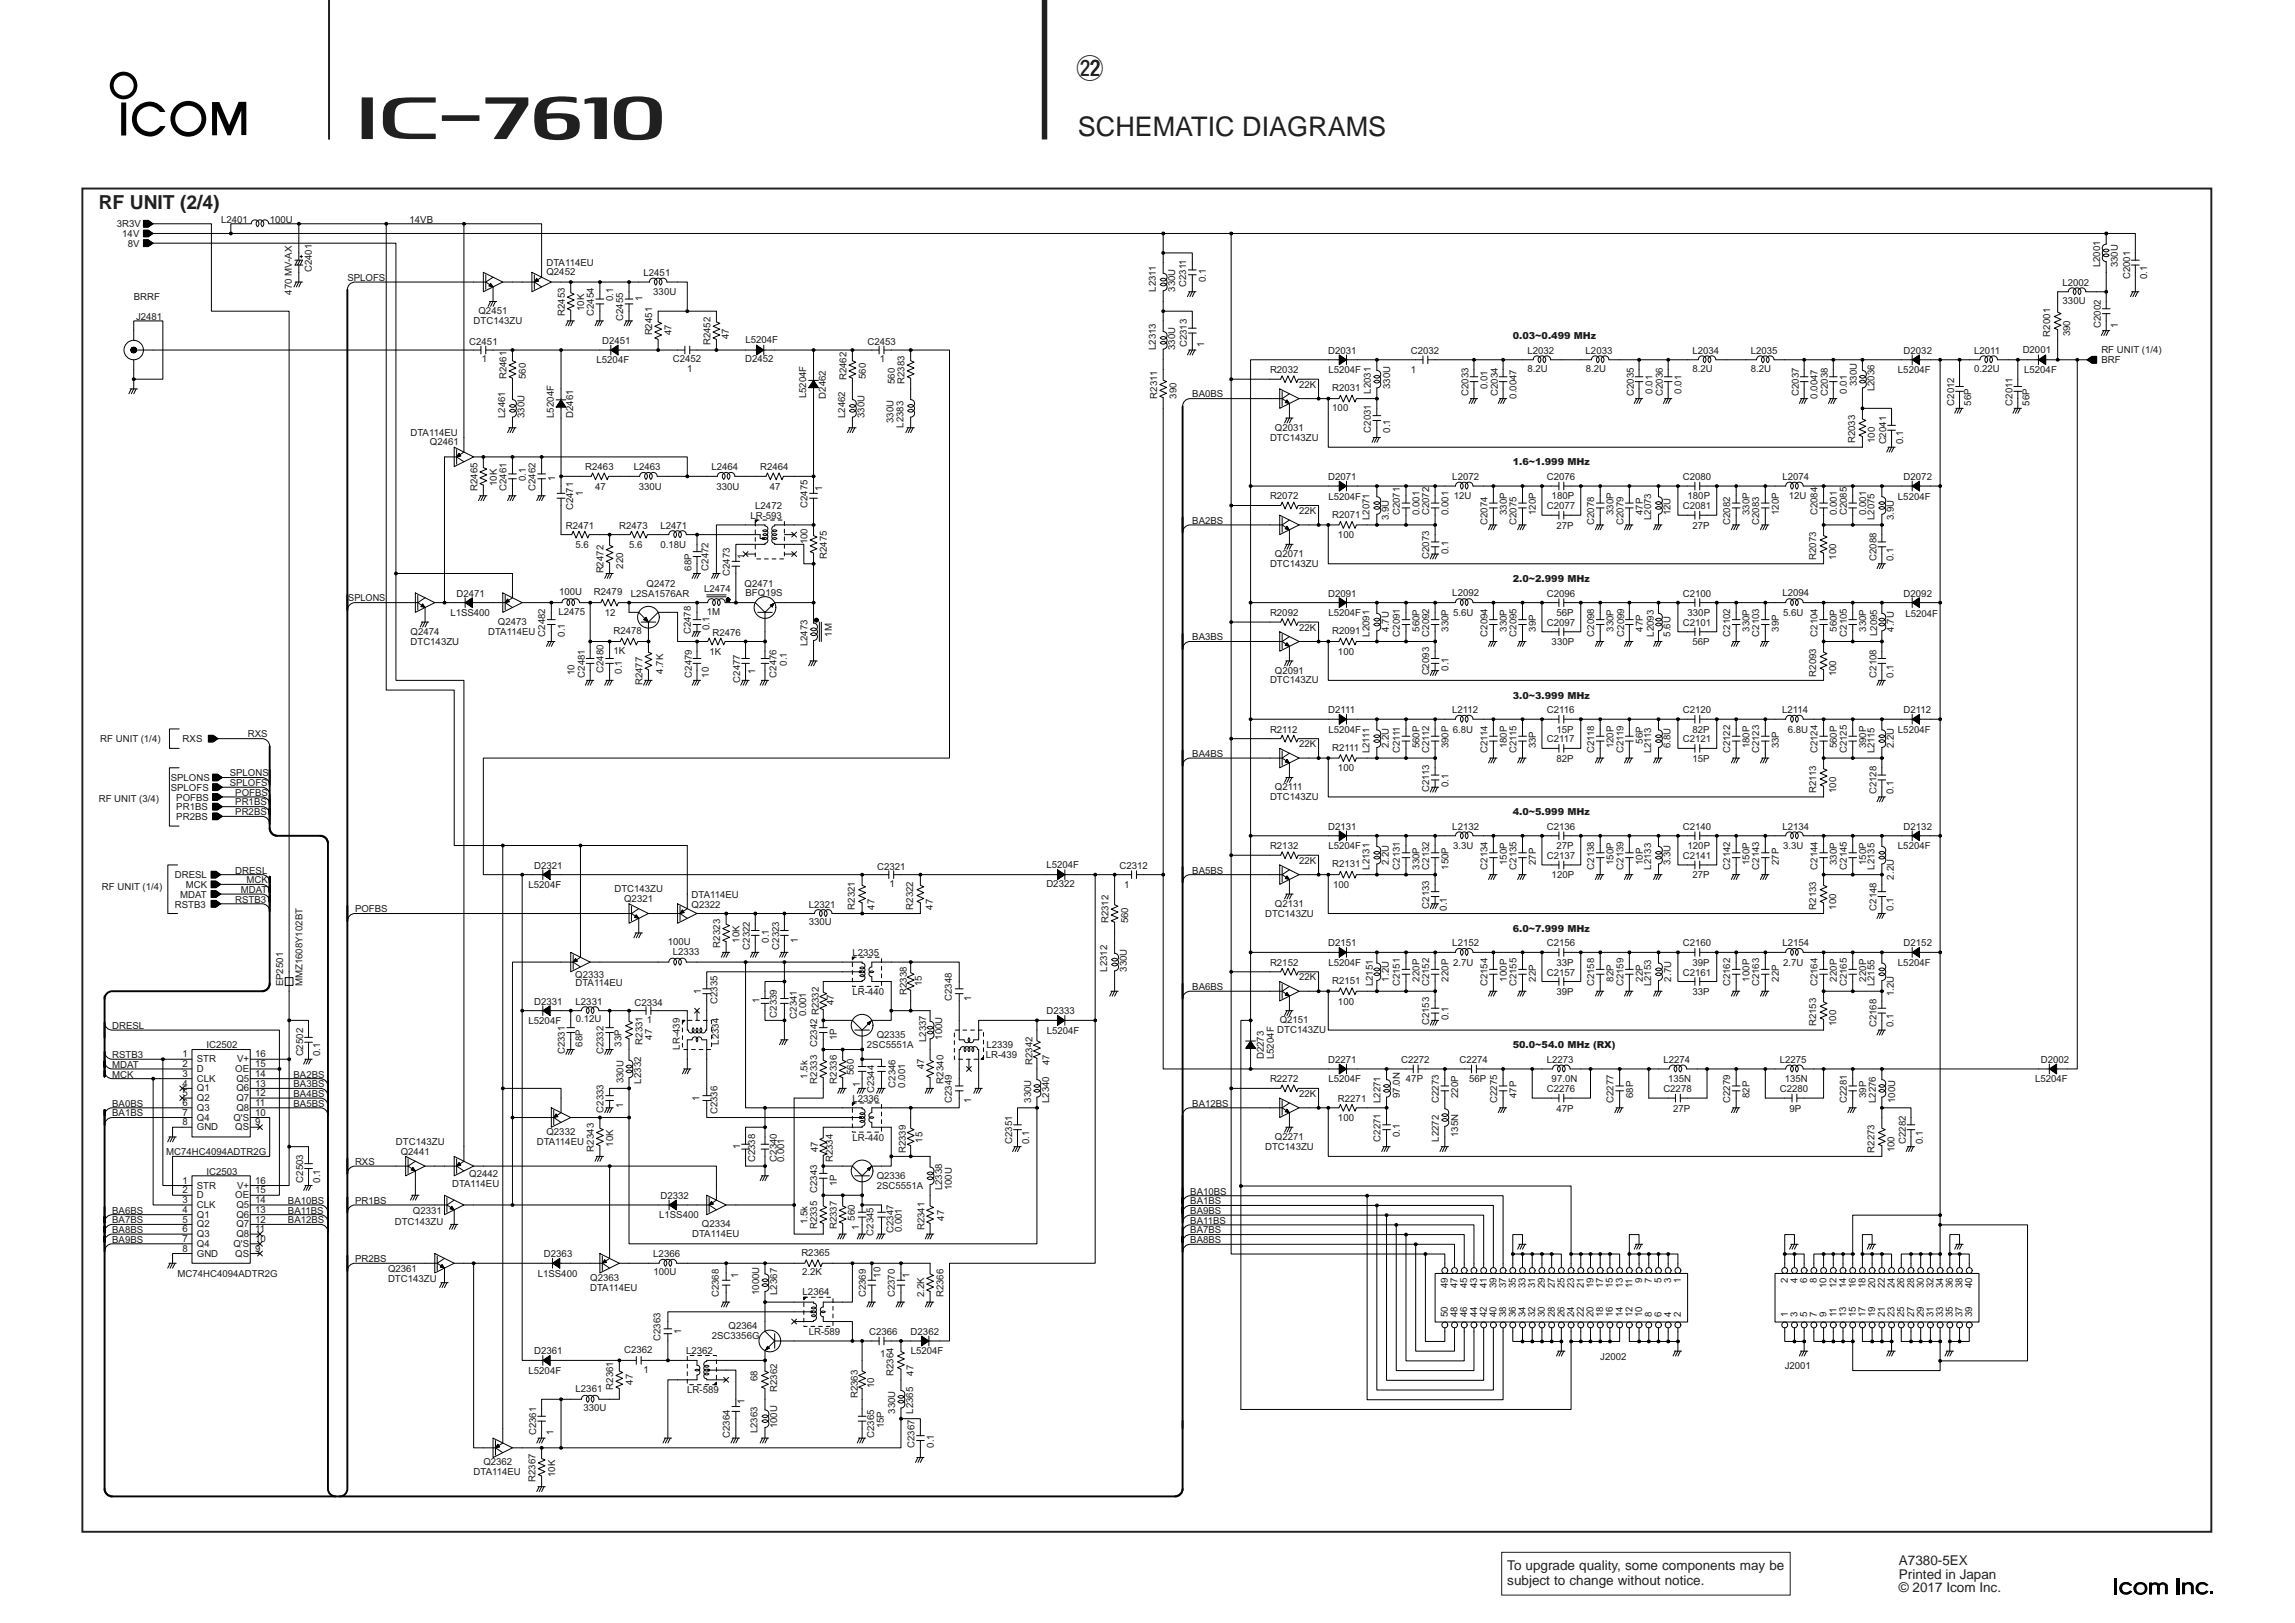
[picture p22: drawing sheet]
<svg xmlns="http://www.w3.org/2000/svg" width="420mm" height="297mm" viewBox="0 0 420 297" stroke-linecap="round" stroke-linejoin="round" font-family="sans-serif">
<defs><g id="words">
<g font-size="4.9" fill="#231f20">
<text x="197.1" y="14.3">@2</text>
<text x="197.3" y="24.8">SCHEMATIC DIAGRAMS</text>
</g>
<text font-size="3.5" fill="#231f20" x="18.1" y="38.2">RF UNIT (2/4)</text>
<g font-size="2.5" fill="#231f20">
<text x="275.9" y="287.3">To upgrade quality, some components may be</text>
<text x="347.7" y="286.5">A7380-5EX</text>
<text x="275.9" y="290.2">subject to change without notice.</text>
<text x="347.7" y="288.9">Printed in Japan</text>
<text x="347.7" y="291.4">© 2017 Icom Inc.</text>
</g>
<g font-size="1.8" fill="#231916">
<text x="21.4" y="41.6">3R3V</text>
<text x="40.5" y="40.7">L2401</text>
<text x="49.4" y="40.7">100U</text>
<text x="75" y="40.7">14VB</text>
<text x="22.4" y="43.4">14V</text>
<text x="23.4" y="45.2">8V</text>
<text x="53.4" y="53.9" transform="rotate(-90 53.4 53.9)">470 MV-AX</text>
<text x="57.1" y="49.8" transform="rotate(-90 57.1 49.8)">C2401</text>
<text x="63.6" y="51.4">SPLOFS</text>
<text x="100" y="48.6">DTA114EU</text>
<text x="100" y="50.4">Q2452</text>
<text x="117.8" y="50.5">L2451</text>
<text x="211.6" y="53.4" transform="rotate(-90 211.6 53.4)">L2311</text>
<text x="215.2" y="53.4" transform="rotate(-90 215.2 53.4)">330U</text>
<text x="217.2" y="52.5" transform="rotate(-90 217.2 52.5)">C2311</text>
<text x="220.7" y="51.6" transform="rotate(-90 220.7 51.6)">0.1</text>
<text x="377.6" y="52.3">L2002</text>
<text x="384.5" y="49" transform="rotate(-90 384.5 49)">L2001</text>
<text x="387.8" y="48.9" transform="rotate(-90 387.8 48.9)">330U</text>
<text x="390" y="51.1" transform="rotate(-90 390 51.1)">C2001</text>
<text x="393.1" y="51.1" transform="rotate(-90 393.1 51.1)">0.1</text>
<text x="24.5" y="55">BRRF</text>
<text x="24.9" y="58.5">J2481</text>
<text x="86.7" y="59.3">DTC143ZU</text>
<text x="87.6" y="57.5">Q2451</text>
<text x="103.4" y="57.8" transform="rotate(-90 103.4 57.8)">R2453</text>
<text x="106.9" y="57" transform="rotate(-90 106.9 57)">10K</text>
<text x="108.7" y="57.8" transform="rotate(-90 108.7 57.8)">C2454</text>
<text x="112.3" y="55.2" transform="rotate(-90 112.3 55.2)">0.1</text>
<text x="114.1" y="58.7" transform="rotate(-90 114.1 58.7)">C2455</text>
<text x="117.6" y="55.2" transform="rotate(-90 117.6 55.2)">1</text>
<text x="119.6" y="54.1">330U</text>
<text x="377.6" y="55.6">330U</text>
<text x="85.9" y="63.2">C2451</text>
<text x="110.3" y="63">D2451</text>
<text x="119.4" y="61.4" transform="rotate(-90 119.4 61.4)">R2451</text>
<text x="122.9" y="61.4" transform="rotate(-90 122.9 61.4)">47</text>
<text x="130.1" y="63.2" transform="rotate(-90 130.1 63.2)">R2452</text>
<text x="133.4" y="62.1" transform="rotate(-90 133.4 62.1)">47</text>
<text x="136.5" y="62.8">L5204F</text>
<text x="158.8" y="63.2">C2453</text>
<text x="211.6" y="64.1" transform="rotate(-90 211.6 64.1)">L2313</text>
<text x="215.2" y="64.1" transform="rotate(-90 215.2 64.1)">330U</text>
<text x="217.3" y="63.6" transform="rotate(-90 217.3 63.6)">C2313</text>
<text x="220.4" y="63.6" transform="rotate(-90 220.4 63.6)">1</text>
<text x="243.2" y="64.7">D2031</text>
<text x="258.3" y="64.7">C2032</text>
<text x="277" y="62.1">0.03~0.499 MHz</text>
<text x="279.6" y="64.7">L2032</text>
<text x="290.3" y="64.7">L2033</text>
<text x="309.8" y="64.7">L2034</text>
<text x="320.5" y="64.7">L2035</text>
<text x="348.5" y="64.7">D2032</text>
<text x="361.4" y="64.7">L2011</text>
<text x="370.3" y="64.6">D2001</text>
<text x="375.4" y="61.6" transform="rotate(-90 375.4 61.6)">R2001</text>
<text x="379" y="61.6" transform="rotate(-90 379 61.6)">390</text>
<text x="384.6" y="60" transform="rotate(-90 384.6 60)">C2002</text>
<text x="384.7" y="64.6">RF UNIT (1/4)</text>
<text x="387.7" y="60" transform="rotate(-90 387.7 60)">1</text>
<text x="88.2" y="66.2">1</text>
<text x="92.7" y="69.4" transform="rotate(-90 92.7 69.4)">R2461</text>
<text x="96.3" y="69.4" transform="rotate(-90 96.3 69.4)">560</text>
<text x="109.2" y="66.5">L5204F</text>
<text x="123.2" y="66.3">C2452</text>
<text x="125.8" y="68.1">1</text>
<text x="136.4" y="66.3">D2452</text>
<text x="155" y="69.6" transform="rotate(-90 155 69.6)">R2462</text>
<text x="158.5" y="69.4" transform="rotate(-90 158.5 69.4)">560</text>
<text x="161.1" y="66.2">1</text>
<text x="163.8" y="70.3" transform="rotate(-90 163.8 70.3)">560</text>
<text x="165.6" y="70.3" transform="rotate(-90 165.6 70.3)">R2383</text>
<text x="232.5" y="68.3">R2032</text>
<text x="237.8" y="71">22K</text>
<text x="243.2" y="68.3">L5204F</text>
<text x="243.9" y="71.6">R2031</text>
<text x="254.5" y="71.2" transform="rotate(-90 254.5 71.2)">330U</text>
<text x="258.3" y="68.3">1</text>
<text x="272.3" y="71.2" transform="rotate(-90 272.3 71.2)">0.01</text>
<text x="279.6" y="68">8.2U</text>
<text x="290.3" y="68">8.2U</text>
<text x="309.9" y="68">8.2U</text>
<text x="320.5" y="68">8.2U</text>
<text x="339.9" y="70.6" transform="rotate(-90 339.9 70.6)">330U</text>
<text x="343.2" y="71.6" transform="rotate(-90 343.2 71.6)">L2036</text>
<text x="347.5" y="68.3">L5204F</text>
<text x="361.4" y="68">0.22U</text>
<text x="370.6" y="68.3">L5204F</text>
<text x="384.7" y="66.5">BRF</text>
<text x="92.5" y="76.5" transform="rotate(-90 92.5 76.5)">L2461</text>
<text x="96" y="76.5" transform="rotate(-90 96 76.5)">330U</text>
<text x="101.4" y="76.5" transform="rotate(-90 101.4 76.5)">L5204F</text>
<text x="104.9" y="76.5" transform="rotate(-90 104.9 76.5)">D2461</text>
<text x="147.6" y="72.9" transform="rotate(-90 147.6 72.9)">L5204F</text>
<text x="151.2" y="73" transform="rotate(-90 151.2 73)">D2462</text>
<text x="154.7" y="76.5" transform="rotate(-90 154.7 76.5)">L2462</text>
<text x="158.3" y="76.5" transform="rotate(-90 158.3 76.5)">330U</text>
<text x="163.6" y="77.4" transform="rotate(-90 163.6 77.4)">330U</text>
<text x="211.8" y="73" transform="rotate(-90 211.8 73)">R2311</text>
<text x="215.4" y="73" transform="rotate(-90 215.4 73)">390</text>
<text x="218.3" y="72.7">BA0BS</text>
<text x="243.9" y="75.2">100</text>
<text x="251" y="72.1" transform="rotate(-90 251 72.1)">L2031</text>
<text x="268.9" y="72.5" transform="rotate(-90 268.9 72.5)">C2033</text>
<text x="274.2" y="72.5" transform="rotate(-90 274.2 72.5)">C2034</text>
<text x="277.6" y="73" transform="rotate(-90 277.6 73)">0.0047</text>
<text x="299.1" y="72.5" transform="rotate(-90 299.1 72.5)">C2035</text>
<text x="302.5" y="72.1" transform="rotate(-90 302.5 72.1)">0.01</text>
<text x="304.4" y="72.5" transform="rotate(-90 304.4 72.5)">C2036</text>
<text x="307.9" y="72.1" transform="rotate(-90 307.9 72.1)">0.01</text>
<text x="329.3" y="72.5" transform="rotate(-90 329.3 72.5)">C2037</text>
<text x="332.8" y="73" transform="rotate(-90 332.8 73)">0.0047</text>
<text x="334.7" y="72.5" transform="rotate(-90 334.7 72.5)">C2038</text>
<text x="338.1" y="72.1" transform="rotate(-90 338.1 72.1)">0.01</text>
<text x="357.8" y="74.2" transform="rotate(-90 357.8 74.2)">C2012</text>
<text x="360.9" y="74.2" transform="rotate(-90 360.9 74.2)">56P</text>
<text x="368.4" y="74.2" transform="rotate(-90 368.4 74.2)">C2011</text>
<text x="371.6" y="74.2" transform="rotate(-90 371.6 74.2)">56P</text>
<text x="75.2" y="79.7">DTA114EU</text>
<text x="78.7" y="81.5">Q2461</text>
<text x="165.4" y="78.3" transform="rotate(-90 165.4 78.3)">L2383</text>
<text x="232.5" y="80.6">DTC143ZU</text>
<text x="233.4" y="78.8">Q2031</text>
<text x="251" y="79.2" transform="rotate(-90 251 79.2)">C2031</text>
<text x="254.5" y="79.2" transform="rotate(-90 254.5 79.2)">0.1</text>
<text x="339.6" y="81.1" transform="rotate(-90 339.6 81.1)">R2033</text>
<text x="343.3" y="81.1" transform="rotate(-90 343.3 81.1)">100</text>
<text x="345.3" y="81.3" transform="rotate(-90 345.3 81.3)">C2041</text>
<text x="348.4" y="81.3" transform="rotate(-90 348.4 81.3)">0.1</text>
<text x="87.4" y="89.8" transform="rotate(-90 87.4 89.8)">R2465</text>
<text x="90.9" y="89" transform="rotate(-90 90.9 89)">10K</text>
<text x="92.7" y="89.8" transform="rotate(-90 92.7 89.8)">C2461</text>
<text x="96.3" y="88.1" transform="rotate(-90 96.3 88.1)">0.1</text>
<text x="98.1" y="89.8" transform="rotate(-90 98.1 89.8)">C2462</text>
<text x="101.6" y="88.1" transform="rotate(-90 101.6 88.1)">1</text>
<text x="107.2" y="86.1">R2463</text>
<text x="108.9" y="89.6">47</text>
<text x="116" y="86.1">L2463</text>
<text x="116.9" y="89.6">330U</text>
<text x="130.3" y="86.1">L2464</text>
<text x="131.2" y="89.6">330U</text>
<text x="139.2" y="86.1">R2464</text>
<text x="140.9" y="89.6">47</text>
<text x="150.5" y="89.8" transform="rotate(-90 150.5 89.8)">1</text>
<text x="243.2" y="87.9">D2071</text>
<text x="265.9" y="87.8">L2072</text>
<text x="277" y="85.2">1.6~1.999 MHz</text>
<text x="283.2" y="87.9">C2076</text>
<text x="308.1" y="87.9">C2080</text>
<text x="326.3" y="87.8">L2074</text>
<text x="348.5" y="87.9">D2072</text>
<text x="104.9" y="93.4" transform="rotate(-90 104.9 93.4)">C2471</text>
<text x="106.7" y="90.7" transform="rotate(-90 106.7 90.7)">1</text>
<text x="137.4" y="95">LR-593</text>
<text x="138.3" y="93.2">L2472</text>
<text x="147.8" y="93" transform="rotate(-90 147.8 93)">C2475</text>
<text x="218.3" y="95.9">BA2BS</text>
<text x="232.5" y="91.4">R2072</text>
<text x="237.8" y="94.1">22K</text>
<text x="243.2" y="91.4">L5204F</text>
<text x="243.9" y="94.7">R2071</text>
<text x="250.7" y="95.2" transform="rotate(-90 250.7 95.2)">L2071</text>
<text x="254.3" y="95.2" transform="rotate(-90 254.3 95.2)">3.9U</text>
<text x="256.3" y="94.3" transform="rotate(-90 256.3 94.3)">C2071</text>
<text x="259.9" y="94.3" transform="rotate(-90 259.9 94.3)">0.001</text>
<text x="261.6" y="94.3" transform="rotate(-90 261.6 94.3)">C2072</text>
<text x="265.2" y="94.3" transform="rotate(-90 265.2 94.3)">0.001</text>
<text x="266.1" y="91.4">12U</text>
<text x="275.9" y="94.3" transform="rotate(-90 275.9 94.3)">330P</text>
<text x="281.2" y="94.3" transform="rotate(-90 281.2 94.3)">120P</text>
<text x="283.2" y="93.2">C2077</text>
<text x="284.1" y="91.4">180P</text>
<text x="295.4" y="94.3" transform="rotate(-90 295.4 94.3)">330P</text>
<text x="300.7" y="94.3" transform="rotate(-90 300.7 94.3)">47P</text>
<text x="302.3" y="95.2" transform="rotate(-90 302.3 95.2)">L2073</text>
<text x="305.8" y="94.3" transform="rotate(-90 305.8 94.3)">12U</text>
<text x="308.1" y="93.2">C2081</text>
<text x="309" y="91.4">180P</text>
<text x="320.3" y="94.3" transform="rotate(-90 320.3 94.3)">330P</text>
<text x="325.6" y="94.3" transform="rotate(-90 325.6 94.3)">120P</text>
<text x="327.5" y="91.4">12U</text>
<text x="332.8" y="94.3" transform="rotate(-90 332.8 94.3)">C2084</text>
<text x="336.3" y="94.3" transform="rotate(-90 336.3 94.3)">0.001</text>
<text x="338.1" y="94.3" transform="rotate(-90 338.1 94.3)">C2085</text>
<text x="341.6" y="94.3" transform="rotate(-90 341.6 94.3)">0.001</text>
<text x="343.2" y="95.2" transform="rotate(-90 343.2 95.2)">L2075</text>
<text x="346.7" y="95.2" transform="rotate(-90 346.7 95.2)">3.9U</text>
<text x="347.5" y="91.4">L5204F</text>
<text x="103.6" y="96.7">R2471</text>
<text x="105.4" y="100.3">5.6</text>
<text x="113.4" y="96.7">R2473</text>
<text x="115.2" y="100.3">5.6</text>
<text x="120.9" y="100.3">0.18U</text>
<text x="120.9" y="96.7">L2471</text>
<text x="147.8" y="99.6" transform="rotate(-90 147.8 99.6)">100</text>
<text x="233.4" y="102">Q2071</text>
<text x="245" y="98.5">100</text>
<text x="265.2" y="101.4" transform="rotate(-90 265.2 101.4)">0.1</text>
<text x="272.3" y="96.1" transform="rotate(-90 272.3 96.1)">C2074</text>
<text x="277.6" y="96.1" transform="rotate(-90 277.6 96.1)">C2075</text>
<text x="285" y="96.7">27P</text>
<text x="291.9" y="96.1" transform="rotate(-90 291.9 96.1)">C2078</text>
<text x="297.2" y="96.1" transform="rotate(-90 297.2 96.1)">C2079</text>
<text x="309.8" y="96.7">27P</text>
<text x="316.8" y="96.1" transform="rotate(-90 316.8 96.1)">C2082</text>
<text x="322.1" y="96.1" transform="rotate(-90 322.1 96.1)">C2083</text>
<text x="110.5" y="105" transform="rotate(-90 110.5 105)">R2472</text>
<text x="114.1" y="104.1" transform="rotate(-90 114.1 104.1)">220</text>
<text x="118.4" y="107.4">Q2472</text>
<text x="126.6" y="104.5" transform="rotate(-90 126.6 104.5)">68P</text>
<text x="129.7" y="104.5" transform="rotate(-90 129.7 104.5)">C2472</text>
<text x="133.6" y="105.4" transform="rotate(-90 133.6 105.4)">C2473</text>
<text x="136.3" y="102.2" transform="rotate(-90 136.3 102.2)">1</text>
<text x="136.3" y="107.4">Q2471</text>
<text x="151.4" y="102.3" transform="rotate(-90 151.4 102.3)">R2475</text>
<text x="232.5" y="103.7">DTC143ZU</text>
<text x="261.6" y="102.3" transform="rotate(-90 261.6 102.3)">C2073</text>
<text x="277" y="106.5">2.0~2.999 MHz</text>
<text x="332.5" y="102.5" transform="rotate(-90 332.5 102.5)">R2073</text>
<text x="336.1" y="102.4" transform="rotate(-90 336.1 102.4)">100</text>
<text x="343.5" y="102.7" transform="rotate(-90 343.5 102.7)">C2088</text>
<text x="346.7" y="102.7" transform="rotate(-90 346.7 102.7)">0.1</text>
<text x="63.8" y="110.1">SPLONS</text>
<text x="82.4" y="112.8">L1SS400</text>
<text x="83.6" y="109.2">D2471</text>
<text x="102.3" y="112.5">L2475</text>
<text x="102.4" y="109">100U</text>
<text x="108.7" y="108.9">R2479</text>
<text x="110.7" y="112.8">12</text>
<text x="115.5" y="109.3">L2SA1576AR</text>
<text x="128.9" y="108.3">L2474</text>
<text x="129.4" y="112.5">1M</text>
<text x="136.5" y="109.1">BFQ19S</text>
<text x="232.5" y="112.8">R2092</text>
<text x="243.2" y="109.2">D2091</text>
<text x="243.2" y="112.8">L5204F</text>
<text x="265.9" y="109.1">L2092</text>
<text x="266" y="112.7">5.6U</text>
<text x="283.2" y="109.2">C2096</text>
<text x="285" y="112.8">56P</text>
<text x="308.1" y="109.2">C2100</text>
<text x="309" y="112.8">330P</text>
<text x="326.3" y="109.1">L2094</text>
<text x="326.5" y="112.7">5.6U</text>
<text x="348.5" y="109.2">D2092</text>
<text x="348.8" y="112.9">L5204F</text>
<text x="75.2" y="118">DTC143ZU</text>
<text x="75.2" y="116.2">Q2474</text>
<text x="89.4" y="116.2">DTA114EU</text>
<text x="91.2" y="114.4">Q2473</text>
<text x="99.8" y="116.5" transform="rotate(-90 99.8 116.5)">C2482</text>
<text x="103.4" y="116.5" transform="rotate(-90 103.4 116.5)">0.1</text>
<text x="112.3" y="116.1">R2478</text>
<text x="112.3" y="119.7">1K</text>
<text x="126.5" y="116.1" transform="rotate(-90 126.5 116.1)">C2478</text>
<text x="129.9" y="115.3" transform="rotate(-90 129.9 115.3)">0.1</text>
<text x="129.9" y="119.9">1K</text>
<text x="130.5" y="116.3">R2476</text>
<text x="147.8" y="118.3" transform="rotate(-90 147.8 118.3)">L2473</text>
<text x="152.3" y="116.5" transform="rotate(-90 152.3 116.5)">1M</text>
<text x="218.3" y="117.2">BA3BS</text>
<text x="237.8" y="115.4">22K</text>
<text x="243.9" y="116.1">R2091</text>
<text x="245" y="119.9">100</text>
<text x="250.7" y="116.5" transform="rotate(-90 250.7 116.5)">L2091</text>
<text x="254.3" y="115.6" transform="rotate(-90 254.3 115.6)">4.7U</text>
<text x="256.3" y="116.5" transform="rotate(-90 256.3 116.5)">C2091</text>
<text x="259.9" y="115.6" transform="rotate(-90 259.9 115.6)">560P</text>
<text x="261.6" y="116.5" transform="rotate(-90 261.6 116.5)">C2092</text>
<text x="265.2" y="115.6" transform="rotate(-90 265.2 115.6)">330P</text>
<text x="272.3" y="116.5" transform="rotate(-90 272.3 116.5)">C2094</text>
<text x="275.9" y="115.6" transform="rotate(-90 275.9 115.6)">330P</text>
<text x="277.6" y="116.5" transform="rotate(-90 277.6 116.5)">C2095</text>
<text x="281.2" y="115.6" transform="rotate(-90 281.2 115.6)">39P</text>
<text x="283.2" y="114.5">C2097</text>
<text x="284.1" y="118.1">330P</text>
<text x="291.9" y="116.5" transform="rotate(-90 291.9 116.5)">C2098</text>
<text x="295.4" y="115.6" transform="rotate(-90 295.4 115.6)">330P</text>
<text x="297.4" y="116.5" transform="rotate(-90 297.4 116.5)">C2099</text>
<text x="300.7" y="115.6" transform="rotate(-90 300.7 115.6)">47P</text>
<text x="302.7" y="116.5" transform="rotate(-90 302.7 116.5)">L2093</text>
<text x="305.8" y="116.5" transform="rotate(-90 305.8 116.5)">5.6U</text>
<text x="308.1" y="114.5">C2101</text>
<text x="309.8" y="118.1">56P</text>
<text x="316.8" y="116.5" transform="rotate(-90 316.8 116.5)">C2102</text>
<text x="320.3" y="115.6" transform="rotate(-90 320.3 115.6)">330P</text>
<text x="322.1" y="116.5" transform="rotate(-90 322.1 116.5)">C2103</text>
<text x="325.6" y="115.6" transform="rotate(-90 325.6 115.6)">39P</text>
<text x="332.8" y="116.5" transform="rotate(-90 332.8 116.5)">C2104</text>
<text x="336.3" y="115.6" transform="rotate(-90 336.3 115.6)">560P</text>
<text x="338.1" y="116.5" transform="rotate(-90 338.1 116.5)">C2105</text>
<text x="341.6" y="115.6" transform="rotate(-90 341.6 115.6)">330P</text>
<text x="343.6" y="116.4" transform="rotate(-90 343.6 116.4)">L2095</text>
<text x="346.7" y="115.6" transform="rotate(-90 346.7 115.6)">4.7U</text>
<text x="105.2" y="123.6" transform="rotate(-90 105.2 123.6)">10</text>
<text x="107.1" y="124" transform="rotate(-90 107.1 124)">C2481</text>
<text x="110.5" y="123.2" transform="rotate(-90 110.5 123.2)">C2480</text>
<text x="113.9" y="123.3" transform="rotate(-90 113.9 123.3)">0.1</text>
<text x="117.6" y="125.4" transform="rotate(-90 117.6 125.4)">R2477</text>
<text x="121.4" y="123.3" transform="rotate(-90 121.4 123.3)">4.7K</text>
<text x="126.6" y="124" transform="rotate(-90 126.6 124)">C2479</text>
<text x="129.8" y="124" transform="rotate(-90 129.8 124)">10</text>
<text x="135.5" y="125" transform="rotate(-90 135.5 125)">C2477</text>
<text x="138.2" y="123.3" transform="rotate(-90 138.2 123.3)">1</text>
<text x="142.1" y="124" transform="rotate(-90 142.1 124)">C2476</text>
<text x="144" y="121.9" transform="rotate(-90 144 121.9)">0.1</text>
<text x="232.5" y="125.1">DTC143ZU</text>
<text x="233.4" y="123.3">Q2091</text>
<text x="261.6" y="123.6" transform="rotate(-90 261.6 123.6)">C2093</text>
<text x="265.2" y="122.7" transform="rotate(-90 265.2 122.7)">0.1</text>
<text x="332.5" y="123.8" transform="rotate(-90 332.5 123.8)">R2093</text>
<text x="336.1" y="123.8" transform="rotate(-90 336.1 123.8)">100</text>
<text x="343.5" y="124" transform="rotate(-90 343.5 124)">C2108</text>
<text x="346.7" y="124" transform="rotate(-90 346.7 124)">0.1</text>
<text x="243.2" y="130.5">D2111</text>
<text x="265.8" y="130.5">L2112</text>
<text x="277" y="127.9">3.0~3.999 MHz</text>
<text x="283.2" y="130.5">C2116</text>
<text x="308.1" y="130.5">C2120</text>
<text x="326.3" y="130.5">L2114</text>
<text x="348.5" y="130.5">D2112</text>
<text x="18.4" y="135.9">RF UNIT (1/4)</text>
<text x="33.4" y="135.9">RXS</text>
<text x="45.4" y="135">RXS</text>
<text x="232.5" y="134.1">R2112</text>
<text x="237.8" y="136.8">22K</text>
<text x="243.2" y="134.1">L5204F</text>
<text x="243.9" y="137.4">R2111</text>
<text x="250.7" y="137.9" transform="rotate(-90 250.7 137.9)">L2111</text>
<text x="254.3" y="137" transform="rotate(-90 254.3 137)">2.2U</text>
<text x="256.3" y="137.9" transform="rotate(-90 256.3 137.9)">C2111</text>
<text x="259.9" y="137" transform="rotate(-90 259.9 137)">560P</text>
<text x="261.6" y="137.9" transform="rotate(-90 261.6 137.9)">C2112</text>
<text x="265.2" y="137" transform="rotate(-90 265.2 137)">390P</text>
<text x="266" y="134.1">6.8U</text>
<text x="272.3" y="137.9" transform="rotate(-90 272.3 137.9)">C2114</text>
<text x="275.9" y="137" transform="rotate(-90 275.9 137)">180P</text>
<text x="277.6" y="137.9" transform="rotate(-90 277.6 137.9)">C2115</text>
<text x="281.2" y="137" transform="rotate(-90 281.2 137)">33P</text>
<text x="283.2" y="135.9">C2117</text>
<text x="285" y="134.1">15P</text>
<text x="291.9" y="137.9" transform="rotate(-90 291.9 137.9)">C2118</text>
<text x="295.4" y="137" transform="rotate(-90 295.4 137)">120P</text>
<text x="297.2" y="137.9" transform="rotate(-90 297.2 137.9)">C2119</text>
<text x="300.7" y="136.1" transform="rotate(-90 300.7 136.1)">56P</text>
<text x="302.3" y="137.9" transform="rotate(-90 302.3 137.9)">L2113</text>
<text x="305.8" y="137" transform="rotate(-90 305.8 137)">6.8U</text>
<text x="308.1" y="135.9">C2121</text>
<text x="309.8" y="134.1">82P</text>
<text x="316.8" y="137.9" transform="rotate(-90 316.8 137.9)">C2122</text>
<text x="320.3" y="137" transform="rotate(-90 320.3 137)">180P</text>
<text x="322.1" y="137.9" transform="rotate(-90 322.1 137.9)">C2123</text>
<text x="325.6" y="137" transform="rotate(-90 325.6 137)">33P</text>
<text x="327.3" y="134.1">6.8U</text>
<text x="332.8" y="137.9" transform="rotate(-90 332.8 137.9)">C2124</text>
<text x="336.3" y="137" transform="rotate(-90 336.3 137)">560P</text>
<text x="338.1" y="137.9" transform="rotate(-90 338.1 137.9)">C2125</text>
<text x="341.6" y="137" transform="rotate(-90 341.6 137)">390P</text>
<text x="343.2" y="137.9" transform="rotate(-90 343.2 137.9)">L2115</text>
<text x="346.7" y="137" transform="rotate(-90 346.7 137)">2.2U</text>
<text x="347.5" y="134.1">L5204F</text>
<text x="31.3" y="143">SPLONS</text>
<text x="42.1" y="143.9">SPLOFS</text>
<text x="42.1" y="142.1">SPLONS</text>
<text x="218.3" y="138.5">BA4BS</text>
<text x="245" y="141.2">100</text>
<text x="285" y="139.4">82P</text>
<text x="309.8" y="139.4">15P</text>
<text x="18.1" y="146.8">RF UNIT (3/4)</text>
<text x="31.3" y="144.8">SPLOFS</text>
<text x="32.3" y="146.5">POFBS</text>
<text x="32.3" y="148.3">PR1BS</text>
<text x="43.1" y="145.6">POFBS</text>
<text x="43.1" y="147.4">PR1BS</text>
<text x="43.1" y="149.2">PR2BS</text>
<text x="232.5" y="146.4">DTC143ZU</text>
<text x="233.4" y="144.6">Q2111</text>
<text x="261.6" y="145" transform="rotate(-90 261.6 145)">C2113</text>
<text x="265.2" y="144.1" transform="rotate(-90 265.2 144.1)">0.1</text>
<text x="277" y="149.2">4.0~5.999 MHz</text>
<text x="332.5" y="145.2" transform="rotate(-90 332.5 145.2)">R2113</text>
<text x="336.1" y="145.1" transform="rotate(-90 336.1 145.1)">100</text>
<text x="343.5" y="145.4" transform="rotate(-90 343.5 145.4)">C2128</text>
<text x="346.7" y="145.3" transform="rotate(-90 346.7 145.3)">0.1</text>
<text x="32.3" y="150.1">PR2BS</text>
<text x="232.5" y="155.4">R2132</text>
<text x="243.2" y="151.9">D2131</text>
<text x="243.2" y="155.4">L5204F</text>
<text x="265.9" y="151.8">L2132</text>
<text x="266" y="155.4">3.3U</text>
<text x="283.2" y="151.9">C2136</text>
<text x="285" y="155.4">27P</text>
<text x="308.1" y="151.9">C2140</text>
<text x="309" y="155.4">120P</text>
<text x="326.3" y="151.8">L2134</text>
<text x="326.5" y="155.4">3.3U</text>
<text x="347.5" y="155.4">L5204F</text>
<text x="348.5" y="151.9">D2132</text>
<text x="32" y="160.8">DRESL</text>
<text x="43.1" y="159.9">DRESL</text>
<text x="45.1" y="161.6">MCK</text>
<text x="97.8" y="159">D2321</text>
<text x="160.6" y="159.2">C2321</text>
<text x="191.6" y="158.8">L5204F</text>
<text x="204.9" y="159">C2312</text>
<text x="218.3" y="159.9">BA5BS</text>
<text x="237.8" y="158.1">22K</text>
<text x="243.9" y="158.7">R2131</text>
<text x="250.7" y="159.2" transform="rotate(-90 250.7 159.2)">L2131</text>
<text x="254.3" y="158.3" transform="rotate(-90 254.3 158.3)">2.2U</text>
<text x="256.3" y="159.2" transform="rotate(-90 256.3 159.2)">C2131</text>
<text x="259.9" y="159.2" transform="rotate(-90 259.9 159.2)">330P</text>
<text x="261.6" y="159.2" transform="rotate(-90 261.6 159.2)">C2132</text>
<text x="265.2" y="159.2" transform="rotate(-90 265.2 159.2)">150P</text>
<text x="272.3" y="159.2" transform="rotate(-90 272.3 159.2)">C2134</text>
<text x="275.9" y="158.3" transform="rotate(-90 275.9 158.3)">150P</text>
<text x="277.6" y="159.2" transform="rotate(-90 277.6 159.2)">C2135</text>
<text x="281.2" y="158.3" transform="rotate(-90 281.2 158.3)">27P</text>
<text x="283.2" y="157.2">C2137</text>
<text x="284.1" y="160.8">120P</text>
<text x="291.9" y="159.2" transform="rotate(-90 291.9 159.2)">C2138</text>
<text x="295.4" y="158.3" transform="rotate(-90 295.4 158.3)">150P</text>
<text x="297.2" y="159.2" transform="rotate(-90 297.2 159.2)">C2139</text>
<text x="300.7" y="158.3" transform="rotate(-90 300.7 158.3)">10P</text>
<text x="302.3" y="159.2" transform="rotate(-90 302.3 159.2)">L2133</text>
<text x="305.8" y="158.3" transform="rotate(-90 305.8 158.3)">3.3U</text>
<text x="308.1" y="157.2">C2141</text>
<text x="309.8" y="160.8">27P</text>
<text x="316.8" y="159.2" transform="rotate(-90 316.8 159.2)">C2142</text>
<text x="320.3" y="158.3" transform="rotate(-90 320.3 158.3)">150P</text>
<text x="322.1" y="159.2" transform="rotate(-90 322.1 159.2)">C2143</text>
<text x="325.6" y="158.3" transform="rotate(-90 325.6 158.3)">27P</text>
<text x="332.8" y="159.2" transform="rotate(-90 332.8 159.2)">C2144</text>
<text x="336.3" y="158.3" transform="rotate(-90 336.3 158.3)">330P</text>
<text x="338.1" y="159.2" transform="rotate(-90 338.1 159.2)">C2145</text>
<text x="341.6" y="158.3" transform="rotate(-90 341.6 158.3)">150P</text>
<text x="343.2" y="159.2" transform="rotate(-90 343.2 159.2)">L2135</text>
<text x="346.7" y="161" transform="rotate(-90 346.7 161)">2.2U</text>
<text x="18.7" y="162.8">RF UNIT (1/4)</text>
<text x="32" y="166.1">RSTB3</text>
<text x="33" y="164.3">MDAT</text>
<text x="34" y="162.5">MCK</text>
<text x="43.1" y="165.2">RSTB3</text>
<text x="44.1" y="163.4">MDAT</text>
<text x="65" y="167">POFBS</text>
<text x="96.8" y="162.5">L5204F</text>
<text x="112.5" y="163.3">DTC143ZU</text>
<text x="114.3" y="165.1">Q2321</text>
<text x="126.6" y="164.3">DTA114EU</text>
<text x="126.6" y="166.1">Q2322</text>
<text x="148.1" y="166.1">L2321</text>
<text x="156.5" y="166.5" transform="rotate(-90 156.5 166.5)">R2321</text>
<text x="160.1" y="166.5" transform="rotate(-90 160.1 166.5)">47</text>
<text x="162.9" y="162.2">1</text>
<text x="167.1" y="166.5" transform="rotate(-90 167.1 166.5)">R2322</text>
<text x="170.8" y="166.5" transform="rotate(-90 170.8 166.5)">47</text>
<text x="191.6" y="162.3">D2322</text>
<text x="205.8" y="162.5">1</text>
<text x="231.6" y="167.7">DTC143ZU</text>
<text x="233.4" y="166">Q2131</text>
<text x="244.1" y="162.5">100</text>
<text x="261.6" y="166.3" transform="rotate(-90 261.6 166.3)">C2133</text>
<text x="264.9" y="166.7" transform="rotate(-90 264.9 166.7)">0.1</text>
<text x="332.5" y="166.5" transform="rotate(-90 332.5 166.5)">R2133</text>
<text x="336.1" y="166.5" transform="rotate(-90 336.1 166.5)">100</text>
<text x="343.5" y="166.7" transform="rotate(-90 343.5 166.7)">C2148</text>
<text x="346.7" y="166.7" transform="rotate(-90 346.7 166.7)">0.1</text>
<text x="122.3" y="173">100U</text>
<text x="131.8" y="173.4" transform="rotate(-90 131.8 173.4)">R2323</text>
<text x="135.4" y="172.5" transform="rotate(-90 135.4 172.5)">10K</text>
<text x="137.3" y="173.8" transform="rotate(-90 137.3 173.8)">C2322</text>
<text x="140.7" y="172.5" transform="rotate(-90 140.7 172.5)">0.1</text>
<text x="142.6" y="173.8" transform="rotate(-90 142.6 173.8)">C2323</text>
<text x="146.1" y="172.5" transform="rotate(-90 146.1 172.5)">1</text>
<text x="148.1" y="169.3">330U</text>
<text x="203" y="169" transform="rotate(-90 203 169)">R2312</text>
<text x="206.5" y="169" transform="rotate(-90 206.5 169)">560</text>
<text x="243.2" y="173.2">D2151</text>
<text x="265.9" y="173.2">L2152</text>
<text x="277" y="170.5">6.0~7.999 MHz</text>
<text x="283.2" y="173.2">C2156</text>
<text x="308.1" y="173.2">C2160</text>
<text x="326.3" y="173.2">L2154</text>
<text x="348.5" y="173.2">D2152</text>
<text x="105.3" y="178.9">Q2333</text>
<text x="123.2" y="174.7">L2333</text>
<text x="156.1" y="175">L2335</text>
<text x="202.7" y="177.9" transform="rotate(-90 202.7 177.9)">L2312</text>
<text x="206.3" y="177.9" transform="rotate(-90 206.3 177.9)">330U</text>
<text x="232.5" y="176.8">R2152</text>
<text x="237.8" y="179.4">22K</text>
<text x="243.2" y="176.8">L5204F</text>
<text x="254.3" y="179.6" transform="rotate(-90 254.3 179.6)">1.2U</text>
<text x="259.9" y="179.6" transform="rotate(-90 259.9 179.6)">220P</text>
<text x="265.2" y="179.6" transform="rotate(-90 265.2 179.6)">220P</text>
<text x="266" y="176.7">2.7U</text>
<text x="275.9" y="179.6" transform="rotate(-90 275.9 179.6)">100P</text>
<text x="281.2" y="179.6" transform="rotate(-90 281.2 179.6)">22P</text>
<text x="283.2" y="178.5">C2157</text>
<text x="285" y="176.8">33P</text>
<text x="295.4" y="179.6" transform="rotate(-90 295.4 179.6)">82P</text>
<text x="300.7" y="179.6" transform="rotate(-90 300.7 179.6)">22P</text>
<text x="306" y="179.6" transform="rotate(-90 306 179.6)">2.7U</text>
<text x="308.1" y="178.5">C2161</text>
<text x="309.8" y="176.8">39P</text>
<text x="320.3" y="179.6" transform="rotate(-90 320.3 179.6)">100P</text>
<text x="325.6" y="179.6" transform="rotate(-90 325.6 179.6)">22P</text>
<text x="326.5" y="176.7">2.7U</text>
<text x="336.3" y="179.6" transform="rotate(-90 336.3 179.6)">220P</text>
<text x="341.6" y="179.6" transform="rotate(-90 341.6 179.6)">220P</text>
<text x="347.5" y="176.8">L5204F</text>
<text x="51.8" y="180.5" transform="rotate(-90 51.8 180.5)">EP2501</text>
<text x="55.4" y="180.5" transform="rotate(-90 55.4 180.5)">MMZ1608Y102BT</text>
<text x="97.8" y="183.9">D2331</text>
<text x="105.4" y="180.4">DTA114EU</text>
<text x="105.4" y="183.9">L2331</text>
<text x="116.1" y="184.1">C2334</text>
<text x="128.3" y="182" transform="rotate(-90 128.3 182)">1</text>
<text x="131.4" y="183.7" transform="rotate(-90 131.4 183.7)">C2335</text>
<text x="139" y="183.6" transform="rotate(-90 139 183.6)">1</text>
<text x="152.7" y="184" transform="rotate(-90 152.7 184)">47</text>
<text x="156.1" y="182.1">LR-440</text>
<text x="166" y="182.1" transform="rotate(-90 166 182.1)">R2338</text>
<text x="168.7" y="180.5" transform="rotate(-90 168.7 180.5)">15</text>
<text x="174.3" y="183.2" transform="rotate(-90 174.3 183.2)">C2348</text>
<text x="177.8" y="183.2" transform="rotate(-90 177.8 183.2)">1</text>
<text x="191.6" y="185.6">D2333</text>
<text x="218.3" y="181.2">BA6BS</text>
<text x="243.9" y="180.1">R2151</text>
<text x="245" y="183.9">100</text>
<text x="251.3" y="180.5" transform="rotate(-90 251.3 180.5)">L2151</text>
<text x="256.3" y="180.5" transform="rotate(-90 256.3 180.5)">C2151</text>
<text x="261.6" y="180.5" transform="rotate(-90 261.6 180.5)">C2152</text>
<text x="272.3" y="180.5" transform="rotate(-90 272.3 180.5)">C2154</text>
<text x="277.6" y="180.5" transform="rotate(-90 277.6 180.5)">C2155</text>
<text x="285" y="182.1">39P</text>
<text x="291.9" y="180.5" transform="rotate(-90 291.9 180.5)">C2158</text>
<text x="297.2" y="180.5" transform="rotate(-90 297.2 180.5)">C2159</text>
<text x="302.3" y="180.5" transform="rotate(-90 302.3 180.5)">L2153</text>
<text x="309.8" y="182.1">33P</text>
<text x="316.8" y="180.5" transform="rotate(-90 316.8 180.5)">C2162</text>
<text x="322.1" y="180.5" transform="rotate(-90 322.1 180.5)">C2163</text>
<text x="332.8" y="180.5" transform="rotate(-90 332.8 180.5)">C2164</text>
<text x="338.1" y="180.5" transform="rotate(-90 338.1 180.5)">C2165</text>
<text x="343.2" y="180.5" transform="rotate(-90 343.2 180.5)">L2155</text>
<text x="346.7" y="182.3" transform="rotate(-90 346.7 182.3)">1.2U</text>
<text x="20.5" y="188.3">DRESL</text>
<text x="37.8" y="191.9">IC2502</text>
<text x="96.8" y="187.4">L5204F</text>
<text x="105.4" y="187.1">0.12U</text>
<text x="106.6" y="191.6" transform="rotate(-90 106.6 191.6)">68P</text>
<text x="113.8" y="191.6" transform="rotate(-90 113.8 191.6)">33P</text>
<text x="117.6" y="191.2" transform="rotate(-90 117.6 191.2)">R2331</text>
<text x="118.4" y="187.1">1</text>
<text x="119.4" y="190.3" transform="rotate(-90 119.4 190.3)">47</text>
<text x="131.6" y="191.2" transform="rotate(-90 131.6 191.2)">L2334</text>
<text x="142.2" y="186.2" transform="rotate(-90 142.2 186.2)">C2339</text>
<text x="145.9" y="186.4" transform="rotate(-90 145.9 186.4)">C2341</text>
<text x="147.6" y="186" transform="rotate(-90 147.6 186)">0.001</text>
<text x="149.6" y="191.6" transform="rotate(-90 149.6 191.6)">C2342 R2332</text>
<text x="153.2" y="190.4" transform="rotate(-90 153.2 190.4)">1P</text>
<text x="158.7" y="191.8">2SC5551A</text>
<text x="160.5" y="190">Q2335</text>
<text x="169.5" y="190.7" transform="rotate(-90 169.5 190.7)">L2337</text>
<text x="172.5" y="190.3" transform="rotate(-90 172.5 190.3)">100U</text>
<text x="180.6" y="191.9">L2339</text>
<text x="191.6" y="189.2">L5204F</text>
<text x="233.8" y="189.1">DTC143ZU</text>
<text x="234.3" y="187.3">Q2151</text>
<text x="261.6" y="187.6" transform="rotate(-90 261.6 187.6)">C2153</text>
<text x="265.2" y="186.7" transform="rotate(-90 265.2 186.7)">0.1</text>
<text x="277" y="191.9">50.0~54.0 MHz (RX)</text>
<text x="332.5" y="187.8" transform="rotate(-90 332.5 187.8)">R2153</text>
<text x="336.1" y="187.8" transform="rotate(-90 336.1 187.8)">100</text>
<text x="343.5" y="188" transform="rotate(-90 343.5 188)">C2168</text>
<text x="346.7" y="188" transform="rotate(-90 346.7 188)">0.1</text>
<text x="20.5" y="195.4">MDAT</text>
<text x="20.5" y="197.2">MCK</text>
<text x="20.5" y="193.6">RSTB3</text>
<text x="33.4" y="193.5">1</text>
<text x="33.4" y="195.3">2</text>
<text x="33.4" y="197.1">3</text>
<text x="36" y="194.4">STR</text>
<text x="36" y="196.2">D</text>
<text x="36" y="198">CLK</text>
<text x="43.1" y="196.2">OE</text>
<text x="43.3" y="198">Q5</text>
<text x="43.4" y="194.4">V+</text>
<text x="46.7" y="197.1">14</text>
<text x="46.7" y="195.3">15</text>
<text x="46.7" y="193.5">16</text>
<text x="53.7" y="197.2">BA2BS</text>
<text x="55.5" y="193.4" transform="rotate(-90 55.5 193.4)">C2502</text>
<text x="58.6" y="193.4" transform="rotate(-90 58.6 193.4)">0.1</text>
<text x="103.4" y="193" transform="rotate(-90 103.4 193)">C2331</text>
<text x="110.5" y="193" transform="rotate(-90 110.5 193)">C2332</text>
<text x="124.5" y="192.1" transform="rotate(-90 124.5 192.1)">LR-439</text>
<text x="147.8" y="197.4" transform="rotate(-90 147.8 197.4)">1.5k</text>
<text x="156.3" y="196.7" transform="rotate(-90 156.3 196.7)">560</text>
<text x="169.2" y="195.6" transform="rotate(-90 169.2 195.6)">47</text>
<text x="180.5" y="193.6">LR-439</text>
<text x="189" y="194.9" transform="rotate(-90 189 194.9)">R2342</text>
<text x="192.1" y="194.9" transform="rotate(-90 192.1 194.9)">47</text>
<text x="231.4" y="193.9" transform="rotate(-90 231.4 193.9)">D2273</text>
<text x="233.2" y="193.9" transform="rotate(-90 233.2 193.9)">L5204F</text>
<text x="243.2" y="194.5">D2271</text>
<text x="256.5" y="194.5">C2272</text>
<text x="267.2" y="194.5">C2274</text>
<text x="283.2" y="194.5">L2273</text>
<text x="304.5" y="194.5">L2274</text>
<text x="325.9" y="194.5">L2275</text>
<text x="373.6" y="194.5">D2002</text>
<text x="20.5" y="202.5">BA0BS</text>
<text x="33.4" y="198.9">4</text>
<text x="33.4" y="200.6">5</text>
<text x="33.4" y="202.4">6</text>
<text x="36" y="199.8">Q1</text>
<text x="36" y="201.5">Q2</text>
<text x="36" y="203.3">Q3</text>
<text x="43.3" y="203.3">Q8</text>
<text x="43.3" y="201.5">Q7</text>
<text x="43.3" y="199.8">Q6</text>
<text x="46.7" y="202.4">11</text>
<text x="46.7" y="200.6">12</text>
<text x="46.7" y="198.9">13</text>
<text x="53.7" y="202.5">BA5BS</text>
<text x="53.7" y="200.8">BA4BS</text>
<text x="53.7" y="199">BA3BS</text>
<text x="110.5" y="203.6" transform="rotate(-90 110.5 203.6)">C2333</text>
<text x="114.1" y="202.7" transform="rotate(-90 114.1 202.7)">1</text>
<text x="114.1" y="198.3" transform="rotate(-90 114.1 198.3)">330U</text>
<text x="117.4" y="198.3" transform="rotate(-90 117.4 198.3)">L2332</text>
<text x="128.1" y="201.5" transform="rotate(-90 128.1 201.5)">1</text>
<text x="131.4" y="203.9" transform="rotate(-90 131.4 203.9)">C2336</text>
<text x="149.6" y="198.3" transform="rotate(-90 149.6 198.3)">R2333</text>
<text x="153.2" y="198.3" transform="rotate(-90 153.2 198.3)">R2336</text>
<text x="156.1" y="201.7">L2336</text>
<text x="157.4" y="198.9" transform="rotate(-90 157.4 198.9)">1</text>
<text x="160" y="200.1" transform="rotate(-90 160 200.1)">C2344</text>
<text x="164" y="199.1" transform="rotate(-90 164 199.1)">C2346</text>
<text x="165.7" y="199.1" transform="rotate(-90 165.7 199.1)">0.001</text>
<text x="172.7" y="198.3" transform="rotate(-90 172.7 198.3)">R2340</text>
<text x="174.3" y="201.9" transform="rotate(-90 174.3 201.9)">C2349</text>
<text x="177.8" y="201.9" transform="rotate(-90 177.8 201.9)">1</text>
<text x="188.8" y="201.8" transform="rotate(-90 188.8 201.8)">330U</text>
<text x="192" y="201.9" transform="rotate(-90 192 201.9)">L2340</text>
<text x="218.3" y="202.5">BA12BS</text>
<text x="232.5" y="198.1">R2272</text>
<text x="237.8" y="200.8">22K</text>
<text x="243.2" y="198.1">L5204F</text>
<text x="245" y="201.7">R2271</text>
<text x="252.7" y="201.9" transform="rotate(-90 252.7 201.9)">L2271</text>
<text x="256.3" y="201" transform="rotate(-90 256.3 201)">97.0N</text>
<text x="257.4" y="198.1">47P</text>
<text x="263.4" y="201.9" transform="rotate(-90 263.4 201.9)">C2273</text>
<text x="267" y="201" transform="rotate(-90 267 201)">220P</text>
<text x="269" y="198.1">56P</text>
<text x="274.1" y="201.9" transform="rotate(-90 274.1 201.9)">C2275</text>
<text x="277.6" y="201" transform="rotate(-90 277.6 201)">47P</text>
<text x="283.2" y="199.9">C2276</text>
<text x="284.1" y="198.1">97.0N</text>
<text x="285" y="203.4">47P</text>
<text x="295.4" y="201.9" transform="rotate(-90 295.4 201.9)">C2277</text>
<text x="299" y="201" transform="rotate(-90 299 201)">68P</text>
<text x="304.5" y="199.9">C2278</text>
<text x="305.4" y="198.1">135N</text>
<text x="306.3" y="203.4">27P</text>
<text x="316.8" y="201.9" transform="rotate(-90 316.8 201.9)">C2279</text>
<text x="320.3" y="201" transform="rotate(-90 320.3 201)">82P</text>
<text x="325.9" y="199.9">C2280</text>
<text x="326.7" y="198.1">135N</text>
<text x="327.6" y="203.4">9P</text>
<text x="338.1" y="201.9" transform="rotate(-90 338.1 201.9)">C2281</text>
<text x="341.6" y="201" transform="rotate(-90 341.6 201)">39P</text>
<text x="343.4" y="201.9" transform="rotate(-90 343.4 201.9)">L2276</text>
<text x="347" y="201.9" transform="rotate(-90 347 201.9)">100U</text>
<text x="372.6" y="198.1">L5204F</text>
<text x="20.5" y="204.3">BA1BS</text>
<text x="33.4" y="204.2">7</text>
<text x="33.4" y="206">8</text>
<text x="36" y="205.1">Q4</text>
<text x="36" y="206.9">GND</text>
<text x="42.7" y="205.1">Q'S</text>
<text x="43.1" y="206.9">QS</text>
<text x="46.7" y="206">9</text>
<text x="46.7" y="204.2">10</text>
<text x="72.5" y="209.5">DTC143ZU</text>
<text x="98.3" y="209.5">DTA114EU</text>
<text x="100" y="207.8">Q2332</text>
<text x="112.3" y="209.9" transform="rotate(-90 112.3 209.9)">10K</text>
<text x="156.1" y="208.8">LR-440</text>
<text x="168.9" y="209.1" transform="rotate(-90 168.9 209.1)">15</text>
<text x="185.3" y="209.4" transform="rotate(-90 185.3 209.4)">C2351</text>
<text x="188.4" y="209.4" transform="rotate(-90 188.4 209.4)">0.1</text>
<text x="233.4" y="208.6">Q2271</text>
<text x="245" y="205.2">100</text>
<text x="252.7" y="209" transform="rotate(-90 252.7 209)">C2271</text>
<text x="256.3" y="208.1" transform="rotate(-90 256.3 208.1)">0.1</text>
<text x="263.4" y="209" transform="rotate(-90 263.4 209)">L2272</text>
<text x="267" y="208.1" transform="rotate(-90 267 208.1)">135N</text>
<text x="348.9" y="209.4" transform="rotate(-90 348.9 209.4)">C2282</text>
<text x="352" y="209.4" transform="rotate(-90 352 209.4)">0.1</text>
<text x="30.4" y="211.3">MC74HC4094ADTR2G</text>
<text x="37.8" y="215">IC2503</text>
<text x="65" y="213.2">RXS</text>
<text x="73.4" y="211.3">Q2441</text>
<text x="85.9" y="215.4">Q2442</text>
<text x="108.7" y="210.8" transform="rotate(-90 108.7 210.8)">R2343</text>
<text x="135.5" y="210.3" transform="rotate(-90 135.5 210.3)">1</text>
<text x="138.2" y="212.7" transform="rotate(-90 138.2 212.7)">C2338</text>
<text x="142.2" y="212.6" transform="rotate(-90 142.2 212.6)">C2340</text>
<text x="143.6" y="212.7" transform="rotate(-90 143.6 212.7)">0.001</text>
<text x="149.7" y="210.9" transform="rotate(-90 149.7 210.9)">47</text>
<text x="152.5" y="212.7" transform="rotate(-90 152.5 212.7)">R2334</text>
<text x="160.5" y="215.8">Q2336</text>
<text x="165.9" y="211.1" transform="rotate(-90 165.9 211.1)">R2339</text>
<text x="231.6" y="210.4">DTC143ZU</text>
<text x="343.2" y="210.9" transform="rotate(-90 343.2 210.9)">R2273</text>
<text x="346.8" y="210.9" transform="rotate(-90 346.8 210.9)">100</text>
<text x="33.4" y="216.6">1</text>
<text x="33.4" y="218.4">2</text>
<text x="33.4" y="220.2">3</text>
<text x="33.4" y="222">4</text>
<text x="36" y="217.5">STR</text>
<text x="36" y="219.3">D</text>
<text x="36" y="221.1">CLK</text>
<text x="43.1" y="219.3">OE</text>
<text x="43.3" y="221.1">Q5</text>
<text x="43.4" y="217.5">V+</text>
<text x="46.7" y="222">13</text>
<text x="46.7" y="220.2">14</text>
<text x="46.7" y="218.4">15</text>
<text x="46.7" y="216.6">16</text>
<text x="52.7" y="220.3">BA10BS</text>
<text x="55.5" y="216.5" transform="rotate(-90 55.5 216.5)">C2503</text>
<text x="58.6" y="216.5" transform="rotate(-90 58.6 216.5)">0.1</text>
<text x="65" y="220.3">PR1BS</text>
<text x="82.8" y="217.2">DTA114EU</text>
<text x="120.9" y="219.4">D2332</text>
<text x="149.6" y="218.3" transform="rotate(-90 149.6 218.3)">C2343</text>
<text x="153.2" y="217.1" transform="rotate(-90 153.2 217.1)">1P</text>
<text x="160.5" y="217.5">2SC5551A</text>
<text x="172.5" y="217.9" transform="rotate(-90 172.5 217.9)">L2338</text>
<text x="174.3" y="217.9" transform="rotate(-90 174.3 217.9)">100U</text>
<text x="217.9" y="220.4">BA1BS</text>
<text x="217.9" y="218.6">BA10BS</text>
<text x="20.5" y="222.1">BA6BS</text>
<text x="20.5" y="223.9">BA7BS</text>
<text x="20.5" y="225.7">BA8BS</text>
<text x="20.5" y="227.4">BA9BS</text>
<text x="33.4" y="223.8">5</text>
<text x="33.4" y="225.5">6</text>
<text x="33.4" y="227.3">7</text>
<text x="36" y="222.9">Q1</text>
<text x="36" y="224.6">Q2</text>
<text x="36" y="226.4">Q3</text>
<text x="43.3" y="226.4">Q8</text>
<text x="43.3" y="224.6">Q7</text>
<text x="43.3" y="222.9">Q6</text>
<text x="46.7" y="227.3">10</text>
<text x="46.7" y="225.5">11</text>
<text x="46.7" y="223.8">12</text>
<text x="52.7" y="223.9">BA12BS</text>
<text x="52.7" y="222.1">BA11BS</text>
<text x="72.3" y="224.1">DTC143ZU</text>
<text x="75.6" y="222.1">Q2331</text>
<text x="120.7" y="223">L1SS400</text>
<text x="126.7" y="226.4">DTA114EU</text>
<text x="128.5" y="224.6">Q2334</text>
<text x="147.8" y="224.1" transform="rotate(-90 147.8 224.1)">1.5k</text>
<text x="149.6" y="225" transform="rotate(-90 149.6 225)">R2335</text>
<text x="153.2" y="225" transform="rotate(-90 153.2 225)">R2337</text>
<text x="156.5" y="223.4" transform="rotate(-90 156.5 223.4)">560</text>
<text x="157.2" y="225.2" transform="rotate(-90 157.2 225.2)">1</text>
<text x="159.9" y="226.1" transform="rotate(-90 159.9 226.1)">C2345</text>
<text x="163.6" y="225.7" transform="rotate(-90 163.6 225.7)">C2347</text>
<text x="165.1" y="225.5" transform="rotate(-90 165.1 225.5)">0.001</text>
<text x="169.2" y="225.2" transform="rotate(-90 169.2 225.2)">R2341</text>
<text x="172.9" y="223.4" transform="rotate(-90 172.9 223.4)">47</text>
<text x="217.9" y="227.5">BA8BS</text>
<text x="217.9" y="225.7">BA7BS</text>
<text x="217.9" y="224">BA11BS</text>
<text x="217.9" y="222.2">BA9BS</text>
<text x="32.5" y="233.7">MC74HC4094ADTR2G</text>
<text x="33.4" y="229.1">8</text>
<text x="36" y="228.2">Q4</text>
<text x="36" y="230">GND</text>
<text x="42.7" y="228.2">Q'S</text>
<text x="43.1" y="230">QS</text>
<text x="46.7" y="229.1">9</text>
<text x="65" y="231">PR2BS</text>
<text x="71" y="232.8">Q2361</text>
<text x="98.4" y="233.7">L1SS400</text>
<text x="99.6" y="230.1">D2363</text>
<text x="119.6" y="230.1">L2366</text>
<text x="119.6" y="233.4">100U</text>
<text x="135.2" y="233.9" transform="rotate(-90 135.2 233.9)">1</text>
<text x="146.7" y="229.9">R2365</text>
<text x="146.8" y="233.4">2.2K</text>
<text x="161.2" y="233.9" transform="rotate(-90 161.2 233.9)">10</text>
<text x="166.5" y="233.9" transform="rotate(-90 166.5 233.9)">1</text>
<text x="71" y="234.5">DTC143ZU</text>
<text x="108" y="236.2">DTA114EU</text>
<text x="108" y="234.4">Q2363</text>
<text x="131.6" y="237.4" transform="rotate(-90 131.6 237.4)">C2368</text>
<text x="139" y="237" transform="rotate(-90 139 237)">1000U</text>
<text x="142.3" y="237" transform="rotate(-90 142.3 237)">L2367</text>
<text x="146.9" y="236.9">L2364</text>
<text x="158.5" y="237.4" transform="rotate(-90 158.5 237.4)">C2369</text>
<text x="163.8" y="237.4" transform="rotate(-90 163.8 237.4)">C2370</text>
<text x="169.2" y="237.4" transform="rotate(-90 169.2 237.4)">2.2K</text>
<text x="172.7" y="237.4" transform="rotate(-90 172.7 237.4)">R2366</text>
<text x="265.1" y="235.8" transform="rotate(-90 265.1 235.8)">49</text>
<text x="266.8" y="235.8" transform="rotate(-90 266.8 235.8)">47</text>
<text x="268.6" y="235.8" transform="rotate(-90 268.6 235.8)">45</text>
<text x="270.4" y="235.8" transform="rotate(-90 270.4 235.8)">43</text>
<text x="272.2" y="235.8" transform="rotate(-90 272.2 235.8)">41</text>
<text x="274" y="235.8" transform="rotate(-90 274 235.8)">39</text>
<text x="275.7" y="235.8" transform="rotate(-90 275.7 235.8)">37</text>
<text x="277.5" y="235.8" transform="rotate(-90 277.5 235.8)">35</text>
<text x="279.3" y="235.8" transform="rotate(-90 279.3 235.8)">33</text>
<text x="281.1" y="235.8" transform="rotate(-90 281.1 235.8)">31</text>
<text x="282.9" y="235.8" transform="rotate(-90 282.9 235.8)">29</text>
<text x="284.6" y="235.8" transform="rotate(-90 284.6 235.8)">27</text>
<text x="286.4" y="235.8" transform="rotate(-90 286.4 235.8)">25</text>
<text x="288.2" y="235.8" transform="rotate(-90 288.2 235.8)">23</text>
<text x="290" y="235.8" transform="rotate(-90 290 235.8)">21</text>
<text x="291.7" y="235.8" transform="rotate(-90 291.7 235.8)">19</text>
<text x="293.5" y="235.8" transform="rotate(-90 293.5 235.8)">17</text>
<text x="295.3" y="235.8" transform="rotate(-90 295.3 235.8)">15</text>
<text x="297.1" y="235.8" transform="rotate(-90 297.1 235.8)">13</text>
<text x="298.9" y="235.8" transform="rotate(-90 298.9 235.8)">11</text>
<text x="300.6" y="234.8" transform="rotate(-90 300.6 234.8)">9</text>
<text x="302.4" y="234.8" transform="rotate(-90 302.4 234.8)">7</text>
<text x="304.2" y="234.8" transform="rotate(-90 304.2 234.8)">5</text>
<text x="306" y="234.8" transform="rotate(-90 306 234.8)">3</text>
<text x="307.7" y="234.8" transform="rotate(-90 307.7 234.8)">1</text>
<text x="327.3" y="234.8" transform="rotate(-90 327.3 234.8)">2</text>
<text x="329.1" y="234.8" transform="rotate(-90 329.1 234.8)">4</text>
<text x="330.9" y="234.8" transform="rotate(-90 330.9 234.8)">6</text>
<text x="332.6" y="234.8" transform="rotate(-90 332.6 234.8)">8</text>
<text x="334.4" y="235.8" transform="rotate(-90 334.4 235.8)">10</text>
<text x="336.2" y="235.8" transform="rotate(-90 336.2 235.8)">12</text>
<text x="338" y="235.8" transform="rotate(-90 338 235.8)">14</text>
<text x="339.7" y="235.8" transform="rotate(-90 339.7 235.8)">16</text>
<text x="341.5" y="235.8" transform="rotate(-90 341.5 235.8)">18</text>
<text x="343.3" y="235.8" transform="rotate(-90 343.3 235.8)">20</text>
<text x="345.1" y="235.8" transform="rotate(-90 345.1 235.8)">22</text>
<text x="346.9" y="235.8" transform="rotate(-90 346.9 235.8)">24</text>
<text x="348.6" y="235.8" transform="rotate(-90 348.6 235.8)">26</text>
<text x="350.4" y="235.8" transform="rotate(-90 350.4 235.8)">28</text>
<text x="352.2" y="235.8" transform="rotate(-90 352.2 235.8)">30</text>
<text x="354" y="235.8" transform="rotate(-90 354 235.8)">32</text>
<text x="355.7" y="235.8" transform="rotate(-90 355.7 235.8)">34</text>
<text x="357.5" y="235.8" transform="rotate(-90 357.5 235.8)">36</text>
<text x="359.3" y="235.8" transform="rotate(-90 359.3 235.8)">38</text>
<text x="361.1" y="235.8" transform="rotate(-90 361.1 235.8)">40</text>
<text x="120.9" y="245.4" transform="rotate(-90 120.9 245.4)">C2363</text>
<text x="124.7" y="244.2" transform="rotate(-90 124.7 244.2)">1</text>
<text x="130.3" y="245.1">2SC3356G</text>
<text x="133.4" y="243.3">Q2364</text>
<text x="148.1" y="244.3">LR-589</text>
<text x="159.1" y="244.3">C2366</text>
<text x="166.7" y="244.3">D2362</text>
<text x="265.1" y="241.1" transform="rotate(-90 265.1 241.1)">50</text>
<text x="266.8" y="241.1" transform="rotate(-90 266.8 241.1)">48</text>
<text x="268.6" y="241.1" transform="rotate(-90 268.6 241.1)">46</text>
<text x="270.4" y="241.1" transform="rotate(-90 270.4 241.1)">44</text>
<text x="272.2" y="241.1" transform="rotate(-90 272.2 241.1)">42</text>
<text x="274" y="241.1" transform="rotate(-90 274 241.1)">40</text>
<text x="275.7" y="241.1" transform="rotate(-90 275.7 241.1)">38</text>
<text x="277.5" y="241.1" transform="rotate(-90 277.5 241.1)">36</text>
<text x="279.3" y="241.1" transform="rotate(-90 279.3 241.1)">34</text>
<text x="281.1" y="241.1" transform="rotate(-90 281.1 241.1)">32</text>
<text x="282.9" y="241.1" transform="rotate(-90 282.9 241.1)">30</text>
<text x="284.6" y="241.1" transform="rotate(-90 284.6 241.1)">28</text>
<text x="286.4" y="241.1" transform="rotate(-90 286.4 241.1)">26</text>
<text x="288.2" y="241.1" transform="rotate(-90 288.2 241.1)">24</text>
<text x="290" y="241.1" transform="rotate(-90 290 241.1)">22</text>
<text x="291.7" y="241.1" transform="rotate(-90 291.7 241.1)">20</text>
<text x="293.5" y="241.1" transform="rotate(-90 293.5 241.1)">18</text>
<text x="295.3" y="241.1" transform="rotate(-90 295.3 241.1)">16</text>
<text x="297.1" y="241.1" transform="rotate(-90 297.1 241.1)">14</text>
<text x="298.9" y="241.1" transform="rotate(-90 298.9 241.1)">12</text>
<text x="300.6" y="241.1" transform="rotate(-90 300.6 241.1)">10</text>
<text x="302.4" y="241.1" transform="rotate(-90 302.4 241.1)">8</text>
<text x="304.2" y="241.1" transform="rotate(-90 304.2 241.1)">6</text>
<text x="306" y="241.1" transform="rotate(-90 306 241.1)">4</text>
<text x="307.7" y="241.1" transform="rotate(-90 307.7 241.1)">2</text>
<text x="327.3" y="241.1" transform="rotate(-90 327.3 241.1)">1</text>
<text x="329.1" y="241.1" transform="rotate(-90 329.1 241.1)">3</text>
<text x="330.9" y="241.1" transform="rotate(-90 330.9 241.1)">5</text>
<text x="332.6" y="241.1" transform="rotate(-90 332.6 241.1)">7</text>
<text x="334.4" y="241.1" transform="rotate(-90 334.4 241.1)">9</text>
<text x="336.2" y="241.1" transform="rotate(-90 336.2 241.1)">11</text>
<text x="338" y="241.1" transform="rotate(-90 338 241.1)">13</text>
<text x="339.7" y="241.1" transform="rotate(-90 339.7 241.1)">15</text>
<text x="341.5" y="241.1" transform="rotate(-90 341.5 241.1)">17</text>
<text x="343.3" y="241.1" transform="rotate(-90 343.3 241.1)">19</text>
<text x="345.1" y="241.1" transform="rotate(-90 345.1 241.1)">21</text>
<text x="346.9" y="241.1" transform="rotate(-90 346.9 241.1)">23</text>
<text x="348.6" y="241.1" transform="rotate(-90 348.6 241.1)">25</text>
<text x="350.4" y="241.1" transform="rotate(-90 350.4 241.1)">27</text>
<text x="352.2" y="241.1" transform="rotate(-90 352.2 241.1)">29</text>
<text x="354" y="241.1" transform="rotate(-90 354 241.1)">31</text>
<text x="355.7" y="241.1" transform="rotate(-90 355.7 241.1)">33</text>
<text x="357.5" y="241.1" transform="rotate(-90 357.5 241.1)">35</text>
<text x="359.3" y="241.1" transform="rotate(-90 359.3 241.1)">37</text>
<text x="361.1" y="241.1" transform="rotate(-90 361.1 241.1)">39</text>
<text x="96.8" y="251.4">L5204F</text>
<text x="97.8" y="247.9">D2361</text>
<text x="114.3" y="247.6">C2362</text>
<text x="117.8" y="251.2">1</text>
<text x="125.6" y="247.9">L2362</text>
<text x="161.1" y="248.4">1</text>
<text x="163.6" y="251.8" transform="rotate(-90 163.6 251.8)">R2364</text>
<text x="166.7" y="247.9">L5204F</text>
<text x="167.2" y="251.8" transform="rotate(-90 167.2 251.8)">47</text>
<text x="293" y="248.9">J2002</text>
<text x="326.7" y="250.6">J2001</text>
<text x="105.4" y="254.8">L2361</text>
<text x="112.3" y="254.3" transform="rotate(-90 112.3 254.3)">R2361</text>
<text x="115.8" y="253.4" transform="rotate(-90 115.8 253.4)">47</text>
<text x="125.8" y="255">LR-589</text>
<text x="136.3" y="257" transform="rotate(-90 136.3 257)">1</text>
<text x="138.7" y="252.8" transform="rotate(-90 138.7 252.8)">68</text>
<text x="142.3" y="254.8" transform="rotate(-90 142.3 254.8)">R2362</text>
<text x="157" y="255.9" transform="rotate(-90 157 255.9)">R2363</text>
<text x="160.1" y="254.1" transform="rotate(-90 160.1 254.1)">10</text>
<text x="98.2" y="262.7" transform="rotate(-90 98.2 262.7)">C2361</text>
<text x="101.3" y="262.7" transform="rotate(-90 101.3 262.7)">1</text>
<text x="106.8" y="258.2">330U</text>
<text x="133.6" y="263.2" transform="rotate(-90 133.6 263.2)">C2364</text>
<text x="138.7" y="262.3" transform="rotate(-90 138.7 262.3)">L2363</text>
<text x="142.3" y="261.4" transform="rotate(-90 142.3 261.4)">100U</text>
<text x="160" y="263.2" transform="rotate(-90 160 263.2)">C2365</text>
<text x="161.8" y="261.4" transform="rotate(-90 161.8 261.4)">15P</text>
<text x="163.9" y="258.7" transform="rotate(-90 163.9 258.7)">330U</text>
<text x="167.2" y="258.8" transform="rotate(-90 167.2 258.8)">L2365</text>
<text x="86.7" y="270">DTA114EU</text>
<text x="88.5" y="268.2">Q2362</text>
<text x="167.4" y="265" transform="rotate(-90 167.4 265)">C2367</text>
<text x="171" y="265" transform="rotate(-90 171 265)">0.1</text>
<text x="98.1" y="271.2" transform="rotate(-90 98.1 271.2)">R2367</text>
<text x="101.6" y="270.3" transform="rotate(-90 101.6 270.3)">10K</text>
</g>
</g></defs>
<g fill="#000">
<path d="M22.2 18.8h.9v6h-.9zM38.8 18.7h1.4l1.8 4.2 1.7-4.3h1.4v6.1h-.9v-4.5l-2 4.6h-.6l-1.9-4.5v4.5h-.9zM24.8 19.8a3.2 3.2 0 0 1 5.5 .7h-1a2.32 2.32 0 0 0-3.5-.4 2.32 2.32 0 0 0 .1 3.5 2.32 2.32 0 0 0 3.4-.5h1a3.2 3.2 0 0 1-4.6 1.4 3.2 3.2 0 0 1-.9-4.7zM387 288.8h.5v2.9h-.5zM390.8 290a1.24 1.24 0 0 1 1.8-.3 1.24 1.24 0 0 1 .2 1.8 1.24 1.24 0 0 1-1.8 .2 1.14 1.14 0 0 1-.2-1.7zM398.4 288.8h.5v2.9h-.5zM399.5 289.7h.5v.1a.95 .95 0 0 1 .9-.2 .95 .95 0 0 1 .7 .7v1.5h-.5v-1.5l-.2-.3a.63 .63 0 0 0-.9 .2v1.6h-.5zM402.3 289.9a1.38 1.38 0 0 1 2 .2l-.4 .2a.79 .79 0 0 0-1.1-.3 .79 .79 0 0 0-.3 1 .79 .79 0 0 0 1 .4l.4-.3 .4 .2a1.22 1.22 0 0 1-1.8 .3 1.22 1.22 0 0 1-.2-1.7zM404.6 291.3h.4v.5h-.4z"/>
<path d="M20.1 15.6a2.55 2.55 0 0 0 5.1 0 2.55 2.55 0 0 0-5.1 0zM20.8 15.7a1.85 1.85 0 0 1 3.7 0 1.85 1.85 0 0 1-3.7 0z"/>
<path d="M31.2 21.7a3.3 3.3 0 0 0 6.6 0 3.3 3.3 0 0 0-6.6 0zM32.1 21.8a2.4 2.4 0 0 1 4.8 0 2.4 2.4 0 0 1-4.8 0z"/>
</g>
<circle cx="391.8" cy="290.7" r=".78" fill="#fff"/>
<path d="M387.1 288.8h.5v2.9h-.5zM388.3 289.9a1.38 1.38 0 0 1 2 .2l-.4 .2a.79 .79 0 0 0-1-.3 .79 .79 0 0 0-.4 1 .79 .79 0 0 0 1 .4l.4-.3 .4 .2a1.22 1.22 0 0 1-1.8 .3 1.22 1.22 0 0 1-.2-1.7zM390.9 290a1.24 1.24 0 0 1 1.7-.3 1.24 1.24 0 0 1 .3 1.8 1.24 1.24 0 0 1-1.8 .2 1.14 1.14 0 0 1-.2-1.7zM393.5 289.7h.4v.1l.4-.1a.89 .89 0 0 1 .9 .2 .97 .97 0 0 1 1.3-.1 .97 .97 0 0 1 .3 1.2v.8h-.5v-1.5a.52 .52 0 0 0-.5-.3 .52 .52 0 0 0-.4 .4v1.4h-.5v-1.5l-.1-.2-.4-.1-.3 .1-.2 .2v1.5h-.4zM398.5 288.8h.5v2.9h-.5zM399.6 289.7h.4v.1a.95 .95 0 0 1 1-.2 .95 .95 0 0 1 .6 .7v1.5h-.4v-1.5l-.2-.3a.63 .63 0 0 0-.9 .2l-.1 1.6h-.4zM402.3 289.9a1.38 1.38 0 0 1 2 .2l-.4 .2a.79 .79 0 0 0-1-.3 .79 .79 0 0 0-.4 1 .79 .79 0 0 0 1.1 .4l.4-.3 .3 .2a1.22 1.22 0 0 1-1.7 .3 1.22 1.22 0 0 1-.3-1.7zM404.6 291.3h.5v.5h-.5z" fill="#000"/>
<path d="M274.9 284.1h52.8v7.8h-52.8z" fill="none" stroke="#231f20" stroke-width=".18"/>
<circle cx="391.9" cy="290.7" r=".78" fill="#fff"/>
<path d="M388.4 289.9a1.38 1.38 0 0 1 2 .2l-.4 .2a.79 .79 0 0 0-1.1-.3 .79 .79 0 0 0-.3 1 .79 .79 0 0 0 1 .4l.4-.3 .4 .2a1.22 1.22 0 0 1-1.8 .3 1.22 1.22 0 0 1-.2-1.7zM393.5 289.7h.5v.1l.3-.1a.89 .89 0 0 1 1 .2 .97 .97 0 0 1 1.2-.1 .97 .97 0 0 1 .4 1.2v.8h-.5v-1.5a.52 .52 0 0 0-.5-.3 .52 .52 0 0 0-.5 .4v1.4h-.4l-.1-1.5-.1-.2-.3-.1-.3 .1-.2 .2v1.5h-.5z" fill="#000"/>
<path d="M60.2 0v25.5M60.3 0v25.5" fill="none" stroke="#231f20" stroke-width=".3"/>
<path d="M191.2 0v25.5" fill="none" stroke="#231f20" stroke-width="1" stroke-linecap="butt"/>
<path d="M66.2 17.9v7.4l.1 .2h1.9l.1-.2v-7.4l-.1-.1zM80.9 21.1v.9l.1 .1h6.7l.1-.1v-.8l-.1-.1zM70.8 18.8l-.4 .6a7 7 0 0 0 .1 4.6 4.9 4.9 0 0 0 4.3 1.4l4.9 .1 .1-.2v-.7l-.1-.1h-4a4.2 4.2 0 0 1-3-.7 5.1 5.1 0 0 1-.2-4 2.29 2.29 0 0 1 2.2-1h5l.1-.1v-.8l-.1-.1h-5.1a5.9 5.9 0 0 0-3.8 1zM88.9 17.9v1l.1 .1h5.5l-4.1 6.4h2.3l4-6.1v-1.4zM98.8 18.6a8.4 8.4 0 0 1 5-.9l1.7 .2 .1 .8-.1 .2a9.5 9.5 0 0 0-4.5 0 1.73 1.73 0 0 0-.8 1.9 13.1 13.1 0 0 1 5 .3 1.78 1.78 0 0 1 .9 2.2 2.17 2.17 0 0 1-1.7 2.1 7.3 7.3 0 0 1-5.7-.6 4.6 4.6 0 0 1-.9-3.8 3.4 3.4 0 0 1 1-2.4zM100.1 21.8l.1 1.8a1.09 1.09 0 0 0 .9 .9 2.62 2.62 0 0 0 2.5-.5 1.47 1.47 0 0 0-1.1-2.3zM107 18.2v.8l1-.1h.7l.1 .1 .1 6.4h2.2v-7.5l-2.7-.1zM113.1 18.6a6.9 6.9 0 0 1 5.3-.8 2.72 2.72 0 0 1 2.7 2.8l.1 .9a5.2 5.2 0 0 1-.7 3.3 7 7 0 0 1-4.7 .8l-1-.1a2.41 2.41 0 0 1-2.3-2.3l-.1-.7a7 7 0 0 1 .5-3.6zM115.1 19a1.84 1.84 0 0 0-.5 1.5v1.7a2.85 2.85 0 0 0 .6 2.2 4.2 4.2 0 0 0 3.2 0 1.78 1.78 0 0 0 .5-1.6l.1-1.4a3 3 0 0 0-.6-2.4 3.5 3.5 0 0 0-3.3 0z" fill="#231f20"/>
<g fill="none" stroke="#050100" stroke-width=".18">
<path d="M269.1 69.8h1.5M269.1 69h1.5M269.2 73h1.3M269.4 73l-.4 .8M269.8 73l-.4 .8M269.8 67.6v1.4M269.8 69.8v1.4M270.3 73l-.5 .8M274.5 69.8h1.4M274.5 69h1.4M274.5 73h1.3M274.7 73l-.4 .8"/>
<path d="M275.2 73l-.5 .8M275.2 67.6v1.4M275.2 69.8v1.4M275.6 73l-.4 .8M278.7 65.8h2a.68 .68 0 0 1 .9-.6 .68 .68 0 0 1 .2 1.1 .7 .7 0 0 1 0-1 .7 .7 0 0 1 1 .1 .7 .7 0 0 1-.1 1 .71 .71 0 0 1 .2-1.2 .71 .71 0 0 1 1 .6h1.9M289.4 65.8h2a.68 .68 0 0 1 .9-.6 .68 .68 0 0 1 .2 1.1 .7 .7 0 0 1 0-1 .7 .7 0 0 1 1 .1 .7 .7 0 0 1-.1 1 .71 .71 0 0 1 .2-1.2 .71 .71 0 0 1 1 .6h1.9M299.4 69.8h1.4M299.4 69h1.4M299.4 73h1.3M299.6 73l-.4 .8M300.1 73l-.5 .8M300.1 67.6v1.4"/>
<path d="M300.1 69.8v1.4M300.5 73l-.4 .8M304.7 69.8h1.4M304.7 69h1.4M304.7 73h1.4M305 73l-.5 .8M305.4 67.6v1.4M305.4 69.8v1.4M305.4 73l-.4 .8M305.8 73l-.4 .8M309 65.8h1.9a.68 .68 0 0 1 1-.6 .68 .68 0 0 1 .1 1.1 .7 .7 0 0 1 0-1 .7 .7 0 0 1 1 .1 .7 .7 0 0 1 0 1 .71 .71 0 0 1 .1-1.2 .71 .71 0 0 1 1 .6h2M319.6 65.8h2a.68 .68 0 0 1 .9-.6 .68 .68 0 0 1 .2 1.1 .7 .7 0 0 1 0-1 .7 .7 0 0 1 1 .1 .7 .7 0 0 1-.1 1 .71 .71 0 0 1 .2-1.2 .71 .71 0 0 1 1 .6h1.9"/>
<path d="M329.6 69.8h1.4M329.6 69h1.4M330.3 67.6v1.4M330.3 69.8v1.4M334.9 69.8h1.4M334.9 69h1.4M335.6 67.6v1.4M335.6 69.8v1.4M252.1 89v1.9a.68 .68 0 0 1 .6 1 .68 .68 0 0 1-1.1 .1 .7 .7 0 0 1 1 0 .7 .7 0 0 1-.1 1 .7 .7 0 0 1-1 0 .71 .71 0 0 1 1.2 .1 .71 .71 0 0 1-.6 1v2M256.7 93h1.4M256.7 92.1h1.4M257.4 90.7v1.4"/>
<path d="M257.4 93v1.3M262 93h1.4M262 92.1h1.4M262 99.2h1.4M262.7 90.7v1.4M262.7 93v1.3M262.7 97.8v1.4M264.5 89h2a.68 .68 0 0 1 .9-.7 .68 .68 0 0 1 .2 1.1 .7 .7 0 0 1 0-1 .7 .7 0 0 1 1 .1 .7 .7 0 0 1-.1 1 .71 .71 0 0 1 .2-1.2 .71 .71 0 0 1 1 .7h1.9M272.7 93h1.4M272.7 92.1h1.4M272.7 96.1h1.4M273 96.1l-.5 .9"/>
<path d="M273.4 96.1l-.4 .9M273.4 90.7v1.4M273.4 93v1.3M273.8 96.1l-.4 .9M278 93h1.4M278 92.1h1.4M278.1 96.1h1.3M278.3 96.1l-.5 .9M278.7 90.7v1.4M278.7 93v1.3M278.7 96.1l-.4 .9M279.2 96.1l-.5 .9"/>
<path d="M284.1 89h1.3M284.1 94.3h1.3M285.4 88.2v1.5M285.4 93.6v1.4M286.3 89h1.3M286.3 88.2v1.5M286.3 93.6v1.4M286.3 94.3h1.3M292.2 93h1.5M292.2 92.1h1.5M292.3 96.1h1.3M292.5 96.1l-.4 .9"/>
<path d="M293 96.1l-.5 .9M293 90.7v1.4M293 93v1.3M293.4 96.1l-.4 .9M297.6 93h1.4M297.6 92.1h1.4M297.6 96.1h1.4M297.8 96.1l-.4 .9M298.3 90.7v1.4M298.3 93v1.3M298.3 96.1l-.5 .9M298.7 96.1l-.4 .9"/>
<path d="M303 96.1h1.3M303.2 96.1l-.5 .9M303.6 89v1.9a.68 .68 0 0 1 .7 1 .68 .68 0 0 1-1.2 .1 .7 .7 0 0 1 1 0 .7 .7 0 0 1 0 1 .7 .7 0 0 1-1 0 .71 .71 0 0 1 1.2 .1 .71 .71 0 0 1-.7 1v2l-.4 .9M304.1 96.1l-.5 .9M309 94.3h1.3M309 89h1.3M310.3 93.6v1.4M310.3 88.2v1.5M311.2 93.6v1.4M311.2 94.3h1.3M311.2 88.2v1.5M311.2 89h1.3"/>
<path d="M317.1 93h1.5M317.1 92.1h1.5M317.2 96.1h1.3M317.4 96.1l-.4 .9M317.9 90.7v1.4M317.9 93v1.3M317.9 96.1l-.5 .9M318.3 96.1l-.4 .9M322.5 93h1.4M322.5 92.1h1.4M322.5 96.1h1.4M322.7 96.1l-.4 .9"/>
<path d="M323.2 90.7v1.4M323.2 93v1.3M323.2 96.1l-.5 .9M323.6 96.1l-.4 .9M325 89h1.9a.68 .68 0 0 1 1-.7 .68 .68 0 0 1 .1 1.1 .7 .7 0 0 1 0-1 .7 .7 0 0 1 1 .1 .7 .7 0 0 1 0 1 .71 .71 0 0 1 .1-1.2 .71 .71 0 0 1 1 .7h2M333.1 93h1.5M333.1 92.1h1.5M333.9 90.7v1.4M333.9 93v1.3M338.5 93h1.4M338.5 92.1h1.4M339.2 90.7v1.4"/>
<path d="M339.2 93v1.3M344.5 89v1.9a.68 .68 0 0 1 .7 1 .68 .68 0 0 1-1.2 .1 .7 .7 0 0 1 1 0 .7 .7 0 0 1 0 1 .7 .7 0 0 1-1 0 .71 .71 0 0 1 1.2 .1 .71 .71 0 0 1-.7 1v2M252.1 110.3v2a.68 .68 0 0 1 .6 .9 .68 .68 0 0 1-1.1 .2 .7 .7 0 0 1 1 0 .7 .7 0 0 1-.1 1 .7 .7 0 0 1-1-.1 .71 .71 0 0 1 1.2 .1 .71 .71 0 0 1-.6 1.1v1.9M256.7 113.4h1.4M256.7 114.3h1.4M257.4 112.1v1.3M257.4 114.3v1.3M262 100.1h1.4M262 113.4h1.4M262 114.3h1.4M262.1 101.4h1.3M262.3 101.4l-.5 .9"/>
<path d="M262.7 100.1v1.3l-.4 .9M262.7 112.1v1.3M262.7 114.3v1.3M262.7 119.2v1.3M263.2 101.4l-.5 .9M264.5 110.3h2a.68 .68 0 0 1 .9-.7 .68 .68 0 0 1 .2 1.2 .7 .7 0 0 1 0-1 .7 .7 0 0 1 1 0 .7 .7 0 0 1-.1 1 .71 .71 0 0 1 .2-1.2 .71 .71 0 0 1 1 .7h1.9M272.7 113.4h1.4M272.7 114.3h1.4M272.7 117.4h1.4M273 117.4l-.5 .9M273.4 112.1v1.3M273.4 114.3v1.3"/>
<path d="M273.4 117.4l-.4 .9M273.8 117.4l-.4 .9M278 113.4h1.4M278 114.3h1.4M278.1 117.4h1.3M278.3 117.4l-.5 .9M278.7 112.1v1.3M278.7 114.3v1.3M278.7 117.4l-.4 .9M279.2 117.4l-.5 .9M284.1 115.6h1.3M284.1 110.3h1.3"/>
<path d="M285.4 114.9v1.4M285.4 109.6v1.4M286.3 114.9v1.4M286.3 115.6h1.3M286.3 110.3h1.3M286.3 109.6v1.4M292.2 113.4h1.5M292.2 114.3h1.5M292.3 117.4h1.3M292.5 117.4l-.4 .9M293 117.4l-.5 .9M293 112.1v1.3"/>
<path d="M293 114.3v1.3M293.4 117.4l-.4 .9M297.6 113.4h1.4M297.6 114.3h1.4M297.6 117.4h1.4M297.8 117.4l-.4 .9M298.3 117.4l-.5 .9M298.3 112.1v1.3M298.3 114.3v1.3M298.7 117.4l-.4 .9M303 117.4h1.3M303.2 117.4l-.5 .9"/>
<path d="M303.6 110.3v2a.68 .68 0 0 1 .7 .9 .68 .68 0 0 1-1.2 .2 .7 .7 0 0 1 1 0 .7 .7 0 0 1 0 1 .7 .7 0 0 1-1-.1 .71 .71 0 0 1 1.2 .1 .71 .71 0 0 1-.7 1.1v1.9l-.4 .9M304.1 117.4l-.5 .9M309 115.6h1.3M309 110.3h1.3M310.3 114.9v1.4M310.3 109.6v1.4M311.2 114.9v1.4M311.2 115.6h1.3M311.2 110.3h1.3M311.2 109.6v1.4M317.1 113.4h1.5M317.1 114.3h1.5"/>
<path d="M317.2 117.4h1.3M317.4 117.4l-.4 .9M317.9 117.4l-.5 .9M317.9 112.1v1.3M317.9 114.3v1.3M318.3 117.4l-.4 .9M322.5 113.4h1.4M322.5 114.3h1.4M322.5 117.4h1.4M322.7 117.4l-.4 .9M323.2 117.4l-.5 .9M323.2 112.1v1.3"/>
<path d="M323.2 114.3v1.3M323.6 117.4l-.4 .9M325 110.3h1.9a.68 .68 0 0 1 1-.7 .68 .68 0 0 1 .1 1.2 .7 .7 0 0 1 0-1 .7 .7 0 0 1 1 0 .7 .7 0 0 1 0 1 .71 .71 0 0 1 .1-1.2 .71 .71 0 0 1 1 .7h2M333.1 113.4h1.5M333.1 114.3h1.5M333.9 112.1v1.3M333.9 114.3v1.3M338.5 113.4h1.4M338.5 114.3h1.4M339.2 112.1v1.3M339.2 114.3v1.3M344.5 110.3v2a.68 .68 0 0 1 .7 .9 .68 .68 0 0 1-1.2 .2 .7 .7 0 0 1 1 0 .7 .7 0 0 1 0 1 .7 .7 0 0 1-1-.1 .71 .71 0 0 1 1.2 .1 .71 .71 0 0 1-.7 1.1v1.9"/>
<path d="M252.1 131.6v2a.68 .68 0 0 1 .6 .9 .68 .68 0 0 1-1.1 .2 .7 .7 0 0 1 1 0 .7 .7 0 0 1-.1 1 .7 .7 0 0 1-1-.1 .71 .71 0 0 1 1.2 .2 .71 .71 0 0 1-.6 1v1.9M256.7 135.6h1.4M256.7 134.7h1.4M257.4 133.4v1.3M257.4 135.6v1.4M262 135.6h1.4M262 134.7h1.4M262 121.4h1.4M262 120.5h1.4M262.1 122.7h1.3M262.3 122.7l-.5 .9M262.7 133.4v1.3"/>
<path d="M262.7 135.6v1.4M262.7 121.4v1.3l-.4 .9M263.2 122.7l-.5 .9M264.5 131.6h2a.68 .68 0 0 1 .9-.6 .68 .68 0 0 1 .2 1.1 .7 .7 0 0 1 0-1 .7 .7 0 0 1 1 .1 .7 .7 0 0 1-.1 1 .71 .71 0 0 1 .2-1.2 .71 .71 0 0 1 1 .6h1.9M272.7 135.6h1.4M272.7 134.7h1.4M272.7 138.7h1.4M273 138.7l-.5 .9M273.4 138.7l-.4 .9M273.4 133.4v1.3M273.4 135.6v1.4M273.8 138.7l-.4 .9"/>
<path d="M278 135.6h1.4M278 134.7h1.4M278.1 138.7h1.3M278.3 138.7l-.5 .9M278.7 133.4v1.3M278.7 135.6v1.4M278.7 138.7l-.4 .9M279.2 138.7l-.5 .9M284.1 131.6h1.3M284.1 137h1.3M285.4 130.9v1.4M285.4 136.3v1.4"/>
<path d="M286.3 131.6h1.3M286.3 130.9v1.4M286.3 137h1.3M286.3 136.3v1.4M292.2 135.6h1.5M292.2 134.7h1.5M292.3 138.7h1.3M292.5 138.7l-.4 .9M293 133.4v1.3M293 135.6v1.4M293 138.7l-.5 .9M293.4 138.7l-.4 .9"/>
<path d="M297.6 135.6h1.4M297.6 134.7h1.4M297.6 138.7h1.4M297.8 138.7l-.4 .9M298.3 133.4v1.3M298.3 135.6v1.4M298.3 138.7l-.5 .9M298.7 138.7l-.4 .9M303 138.7h1.3M303.2 138.7l-.5 .9M303.6 131.6v2a.68 .68 0 0 1 .7 .9 .68 .68 0 0 1-1.2 .2 .7 .7 0 0 1 1 0 .7 .7 0 0 1 0 1 .7 .7 0 0 1-1-.1 .71 .71 0 0 1 1.2 .2 .71 .71 0 0 1-.7 1v1.9l-.4 .9M304.1 138.7l-.5 .9"/>
<path d="M309 131.6h1.3M309 137h1.3M310.3 130.9v1.4M310.3 136.3v1.4M311.2 131.6h1.3M311.2 130.9v1.4M311.2 136.3v1.4M311.2 137h1.3M317.1 135.6h1.5M317.1 134.7h1.5M317.2 138.7h1.3M317.4 138.7l-.4 .9"/>
<path d="M317.9 133.4v1.3M317.9 135.6v1.4M317.9 138.7l-.5 .9M318.3 138.7l-.4 .9M322.5 135.6h1.4M322.5 134.7h1.4M322.5 138.7h1.4M322.7 138.7l-.4 .9M323.2 138.7l-.5 .9M323.2 133.4v1.3M323.2 135.6v1.4M323.6 138.7l-.4 .9"/>
<path d="M325 131.6h1.9a.68 .68 0 0 1 1-.6 .68 .68 0 0 1 .1 1.1 .7 .7 0 0 1 0-1 .7 .7 0 0 1 1 .1 .7 .7 0 0 1 0 1 .71 .71 0 0 1 .1-1.2 .71 .71 0 0 1 1 .6h2M333.1 135.6h1.5M333.1 134.7h1.5M333.9 133.4v1.3M333.9 135.6v1.4M338.5 135.6h1.4M338.5 134.7h1.4M339.2 133.4v1.3M339.2 135.6v1.4M344.5 131.6v2a.68 .68 0 0 1 .7 .9 .68 .68 0 0 1-1.2 .2 .7 .7 0 0 1 1 0 .7 .7 0 0 1 0 1 .7 .7 0 0 1-1-.1 .71 .71 0 0 1 1.2 .2 .71 .71 0 0 1-.7 1v1.9M252.1 153v1.9a.68 .68 0 0 1 .6 1 .68 .68 0 0 1-1.1 .1 .7 .7 0 0 1 1 0 .7 .7 0 0 1-.1 1.1 .7 .7 0 0 1-1-.1 .71 .71 0 0 1 1.2 .1 .71 .71 0 0 1-.6 1v2M256.7 157h1.4"/>
<path d="M256.7 156.1h1.4M257.4 154.7v1.4M257.4 157v1.3M262 142.7h1.4M262 141.9h1.4M262 157h1.4M262 156.1h1.4M262.1 144.1h1.3M262.3 144.1l-.5 .9M262.7 140.5v1.4M262.7 142.7v1.4l-.4 .9M262.7 154.7v1.4"/>
<path d="M262.7 157v1.3M263.2 144.1l-.5 .9M264.5 153h2a.68 .68 0 0 1 .9-.7 .68 .68 0 0 1 .2 1.2 .7 .7 0 0 1 0-1.1 .7 .7 0 0 1 1 .1 .7 .7 0 0 1-.1 1 .71 .71 0 0 1 .2-1.2 .71 .71 0 0 1 1 .7h1.9M272.7 157h1.4M272.7 156.1h1.4M273.4 154.7v1.4M273.4 157v1.3M278 157h1.4M278 156.1h1.4M278.7 154.7v1.4M278.7 157v1.3M284.1 153h1.3"/>
<path d="M284.1 158.3h1.3M285.4 152.3v1.4M285.4 157.6v1.4M286.3 153h1.3M286.3 152.3v1.4M286.3 157.6v1.4M286.3 158.3h1.3M292.2 157h1.5M292.2 156.1h1.5M293 154.7v1.4M293 157v1.3M297.6 157h1.4"/>
<path d="M297.6 156.1h1.4M298.3 154.7v1.4M298.3 157v1.3M303.6 153v1.9a.68 .68 0 0 1 .7 1 .68 .68 0 0 1-1.2 .1 .7 .7 0 0 1 1 0 .7 .7 0 0 1 0 1.1 .7 .7 0 0 1-1-.1 .71 .71 0 0 1 1.2 .1 .71 .71 0 0 1-.7 1v2l-.4 .9M309 158.3h1.3M309 153h1.3M310.3 157.6v1.4M310.3 152.3v1.4M311.2 153h1.3M311.2 157.6v1.4M311.2 158.3h1.3M311.2 152.3v1.4"/>
<path d="M317.1 157h1.5M317.1 156.1h1.5M317.9 154.7v1.4M317.9 157v1.3M322.5 157h1.4M322.5 156.1h1.4M323.2 154.7v1.4M323.2 157v1.3M325 153h1.9a.68 .68 0 0 1 1-.7 .68 .68 0 0 1 .1 1.2 .7 .7 0 0 1 0-1.1 .7 .7 0 0 1 1 .1 .7 .7 0 0 1 0 1 .71 .71 0 0 1 .1-1.2 .71 .71 0 0 1 1 .7h2M333.1 157h1.5M333.1 156.1h1.5M333.9 154.7v1.4"/>
<path d="M333.9 157v1.3M338.5 157h1.4M338.5 156.1h1.4M339.2 154.7v1.4M339.2 157v1.3M344.5 153v1.9a.68 .68 0 0 1 .7 1 .68 .68 0 0 1-1.2 .1 .7 .7 0 0 1 1 0 .7 .7 0 0 1 0 1.1 .7 .7 0 0 1-1-.1 .71 .71 0 0 1 1.2 .1 .71 .71 0 0 1-.7 1v2M262 164.1h1.4M262 163.2h1.4M262.1 165.4h1.3M262.3 165.4l-.5 .9M262.7 161.9v1.3M262.7 164.1v1.3l-.4 .9"/>
<path d="M263.2 165.4l-.5 .9M272.7 160.1h1.4M273 160.1l-.5 .9M273.4 160.1l-.4 .9M273.8 160.1l-.4 .9M278.1 160.1h1.3M278.3 160.1l-.5 .9M278.7 160.1l-.4 .9M279.2 160.1l-.5 .9M292.3 160.1h1.3M292.5 160.1l-.4 .9M293 160.1l-.5 .9"/>
<path d="M293.4 160.1l-.4 .9M297.6 160.1h1.4M297.8 160.1l-.4 .9M298.3 160.1l-.5 .9M298.7 160.1l-.4 .9M303 160.1h1.3M303.2 160.1l-.5 .9M304.1 160.1l-.5 .9M317.2 160.1h1.3M317.4 160.1l-.4 .9M317.9 160.1l-.5 .9M318.3 160.1l-.4 .9"/>
<path d="M322.5 160.1h1.4M322.7 160.1l-.4 .9M323.2 160.1l-.5 .9M323.6 160.1l-.4 .9"/>
</g>
<g fill="#050100">
<path d="M383 65.2h.9v1.3z"/>
<path d="M383 65.2h.9l-.9 1.3z"/>
<path d="M382.1 65.8l.9-.6h.9z"/>
<path d="M383.9 65.2v1.3h-.9z"/>
<path d="M382.1 65.8l1.8-.6v1.3z"/>
<path d="M382.1 65.8l1.8 .7h-.9z"/>
<path d="M383 65.2l.9 1.3h-.9z"/>
<path d="M382.1 65.8l.9-.6v1.3z"/>
<path d="M382.1 65.8l1.8-.6-.9 1.3z"/>
<path d="M382.1 65.8l.9-.6 .9 1.3z"/>
</g>
<path d="M382.1 65.8l.9-.6h.9v1.3h-.9z" fill="none" stroke="#050100" stroke-width=".18"/>
<path d="M235.6 73.2l.5 .6-.8-.1z" fill="#050100"/>
<path d="M232.5 73h2.2M234.3 71.2l3.5 1.8-3.5 1.7zM234.7 71.6v2.7M235.6 73.2l.5 .6-.8-.1zM236.1 72.1l-1.4 .9 1.4 .8M236.1 73.8v2.7M237.8 73h1.8" fill="none" stroke="#050100" stroke-width=".18"/>
<path d="M235.6 96.3l.5 .7-.8-.2z" fill="#050100"/>
<path d="M234.3 94.3l3.5 1.8-3.5 1.7zM234.7 96.1h-2.2M234.7 94.7v2.7M235.6 96.3l.5 .7-.8-.2zM236.1 95.2l-1.4 .9 1.4 .9M236.1 97v2.6M237.8 96.1h1.8" fill="none" stroke="#050100" stroke-width=".18"/>
<path d="M235.6 117.6l.5 .7-.8-.2z" fill="#050100"/>
<path d="M234.3 115.6l3.5 1.8-3.5 1.8zM234.7 117.4h-2.2M234.7 116.1v2.6M235.6 117.6l.5 .7-.8-.2zM236.1 116.5l-1.4 .9 1.4 .9M236.1 118.3v2.7M237.8 117.4h1.8" fill="none" stroke="#050100" stroke-width=".18"/>
<path d="M235.6 139l.5 .6-.8-.1z" fill="#050100"/>
<path d="M232.5 138.7h2.2M234.3 137l3.5 1.7-3.5 1.8zM234.7 137.4v2.7M235.6 139l.5 .6-.8-.1zM236.1 137.9l-1.4 .8 1.4 .9M236.1 139.6v2.7M237.8 138.7h1.8" fill="none" stroke="#050100" stroke-width=".18"/>
<path d="M235.6 160.3l.5 .7-.8-.2z" fill="#050100"/>
<g fill="none" stroke="#050100" stroke-width=".18">
<path d="M235.4 76.5h1.3M235.6 76.5l-.4 .9M236.1 76.5l-.5 .9M236.5 76.5l-.4 .9M235.4 99.6h1.3M235.6 99.6l-.4 .9M236.1 99.6l-.5 .9M236.5 99.6l-.4 .9M243.2 96.1h1.9l.3-.7 .5 1.3 .6-1.3 .5 1.3 .5-1.3 .6 1.3 .2-.6h2M110.9 105h1.4M111.2 105l-.5 .9M111.6 105l-.4 .9"/>
<path d="M112 105l-.4 .9M243.2 117.4h1.9l.3-.6 .5 1.2 .6-1.2 .5 1.2 .5-1.2 .6 1.2 .2-.6h2M139.4 124.5h1.3M139.6 124.5l-.4 .9M140.1 124.5l-.5 .9M140.5 124.5l-.4 .9M235.4 121h1.3M235.6 121l-.4 .9M236.1 121l-.5 .9M236.5 121l-.4 .9M243.2 138.7h1.9l.3-.6 .5 1.3 .6-1.3 .5 1.3 .5-1.3 .6 1.3 .2-.7h2M234.3 158.3l3.5 1.8-3.5 1.8z"/>
<path d="M234.7 158.7v2.7M235.4 142.3h1.3M235.6 142.3l-.4 .9M236.1 159.2l-1.4 .9 1.4 .9M236.1 142.3l-.5 .9M236.5 142.3l-.4 .9M232.5 160.1h2.2M235.4 163.6h1.3M235.6 160.3l.5 .7-.8-.2zM235.6 163.6l-.4 .9M236.1 161v2.6l-.5 .9M236.5 163.6l-.4 .9"/>
<path d="M237.8 160.1h1.8M243.2 160.1h1.9l.3-.6 .5 1.2 .6-1.2 .5 1.2 .5-1.2 .6 1.2 .2-.6h2"/>
<circle cx="133.3" cy="109.8" r=".36"/>
</g>
<g fill="#050100">
<path d="M133 110l.3 .1z"/>
<path d="M133 109.9l.3 .2z"/>
<path d="M132.9 109.8l.4 .3z"/>
<path d="M133 109.6l.3 .5h-.1z"/>
<path d="M133 109.5l.3 .6h-.1z"/>
<path d="M133.2 109.4l.1 .7h-.1z"/>
<path d="M133.3 109.4v.7h-.1z"/>
<path d="M133.4 109.4l-.1 .7h-.1z"/>
<path d="M133.5 109.5l-.2 .6h-.1z"/>
<path d="M133.2 110.1l.4-.5-.3 .5z"/>
<path d="M133.2 110.1l.4-.3-.3 .3z"/>
<path d="M133.2 110.1l.4-.2z"/>
<path d="M133.2 110.1l.3-.1z"/>
<path d="M133.2 110.1h.2z"/>
<path d="M133 109.9l.2 .2z"/>
<path d="M132.9 109.8l.3 .3z"/>
<path d="M133 109.6l.2 .5z"/>
<path d="M133 109.5l.2 .6-.2-.1z"/>
<path d="M133.2 109.4v.7l-.2-.1z"/>
<path d="M133.3 109.4l-.1 .7-.2-.1z"/>
<path d="M133.4 109.4l-.2 .7-.2-.1z"/>
<path d="M133 110l.5-.5-.3 .6z"/>
<path d="M133 110l.6-.4-.4 .5z"/>
<path d="M133 110l.6-.2-.4 .3z"/>
<path d="M133 110l.6-.1-.4 .2z"/>
<path d="M133 110h.5z"/>
<path d="M133 110l.4 .1z"/>
<path d="M132.9 109.8l.1 .2z"/>
<path d="M133 109.6v.4z"/>
<path d="M133 109.5v.5z"/>
<path d="M133.2 109.4l-.2 .6v-.1z"/>
<path d="M133.3 109.4l-.3 .6v-.1z"/>
<path d="M133 109.9l.4-.5-.4 .6z"/>
<path d="M133 109.9l.5-.4-.5 .5z"/>
<path d="M133 109.9l.6-.3-.6 .4z"/>
<path d="M133 109.9l.6-.1-.6 .2z"/>
<path d="M133 109.9h.6l-.6 .1z"/>
<path d="M133 109.9l.5 .1h-.5z"/>
<path d="M133 109.9l.4 .2z"/>
<path d="M133 109.6v.3z"/>
<path d="M133 109.5v.4z"/>
<path d="M133.2 109.4l-.2 .5z"/>
<path d="M132.9 109.8l.4-.4-.3 .5z"/>
<path d="M132.9 109.8l.5-.4-.4 .5z"/>
<path d="M132.9 109.8l.6-.3-.5 .4z"/>
<path d="M132.9 109.8l.7-.2-.6 .3z"/>
<path d="M132.9 109.8h.7l-.6 .1z"/>
<path d="M132.9 109.8l.7 .1h-.6z"/>
<path d="M132.9 109.8l.6 .2-.5-.1z"/>
<path d="M132.9 109.8l.5 .3-.4-.2z"/>
<path d="M133 109.5l-.1 .3z"/>
<path d="M133.2 109.4l-.3 .4z"/>
<path d="M133 109.6l.3-.2-.4 .4z"/>
<path d="M133 109.6l.4-.2-.5 .4z"/>
<path d="M133 109.6l.5-.1-.6 .3z"/>
<path d="M133 109.6h.6l-.7 .2z"/>
<path d="M133 109.6l.6 .2h-.7z"/>
<path d="M133 109.6l.6 .3-.7-.1z"/>
<path d="M133 109.6l.5 .4-.6-.2z"/>
<path d="M133 109.6l.4 .5-.5-.3z"/>
<path d="M133 109.6l.3 .5-.4-.3z"/>
<path d="M133 109.5l.2-.1-.2 .2z"/>
<path d="M133 109.5l.3-.1-.3 .2z"/>
<path d="M133 109.5l.4-.1-.4 .2z"/>
<path d="M133 109.5h.5l-.5 .1z"/>
<path d="M133 109.5l.6 .1h-.6z"/>
<path d="M133 109.5l.6 .3-.6-.2z"/>
<path d="M133 109.5l.6 .4-.6-.3z"/>
<path d="M133 109.5l.5 .5-.5-.4z"/>
<path d="M133 109.5l.4 .6-.4-.5z"/>
<path d="M133 109.5l.3 .6-.3-.5z"/>
<path d="M133 109.5l.2 .6-.2-.5z"/>
<path d="M133 109.5l.3-.1z"/>
<path d="M133 109.5l.4-.1z"/>
<path d="M133 109.5h.5z"/>
<path d="M133 109.5l.2-.1 .4 .2z"/>
<path d="M133 109.5l.2-.1 .4 .4z"/>
<path d="M133 109.5l.2-.1 .4 .5z"/>
<path d="M133 109.5l.2-.1 .3 .6z"/>
<path d="M133 109.5l.2-.1 .2 .7z"/>
<path d="M133 109.5l.2-.1 .1 .7z"/>
<path d="M133 109.5l.2-.1v.7z"/>
<path d="M133 109.5l.2-.1-.2 .6z"/>
<path d="M133 109.5l.2-.1-.2 .5z"/>
<path d="M133 109.5l.2-.1-.3 .4z"/>
<path d="M133.2 109.4h.2z"/>
<path d="M133.2 109.4l.3 .1z"/>
<path d="M133.2 109.4l.4 .2z"/>
<path d="M133.2 109.4h.1l.3 .4z"/>
<path d="M133.2 109.4h.1l.3 .5z"/>
<path d="M133.2 109.4h.1l.2 .6z"/>
<path d="M133.2 109.4h.1l.1 .7z"/>
<path d="M133.2 109.4h.1v.7z"/>
<path d="M133.2 109.4h.1l-.1 .7z"/>
<path d="M133.2 109.4h.1l-.3 .6z"/>
<path d="M133.2 109.4h.1l-.3 .5z"/>
<path d="M133.2 109.4h.1l-.4 .4z"/>
<path d="M133.2 109.4h.1l-.3 .2z"/>
<path d="M133.3 109.4l.2 .1z"/>
<path d="M133.3 109.4l.3 .2z"/>
<path d="M133.3 109.4l.3 .4z"/>
<path d="M133.3 109.4h.1l.2 .5z"/>
<path d="M133.3 109.4h.1l.1 .6z"/>
<path d="M133.3 109.4h.1v.7z"/>
<path d="M133.3 109.4h.1l-.1 .7z"/>
<path d="M133.3 109.4h.1l-.2 .7z"/>
<path d="M133.3 109.4h.1l-.4 .6z"/>
<path d="M133.3 109.4h.1l-.4 .5z"/>
<path d="M133.3 109.4h.1l-.5 .4z"/>
<path d="M133 109.6l.4-.2z"/>
<path d="M133.4 109.4l.2 .2z"/>
<path d="M133.4 109.4l.2 .4z"/>
<path d="M133.4 109.4l.2 .5z"/>
<path d="M133.4 109.4l.1 .1v.5z"/>
<path d="M133.4 109.4l.1 .1-.1 .6z"/>
<path d="M133.4 109.4l.1 .1-.2 .6z"/>
<path d="M133.4 109.4l.1 .1-.3 .6z"/>
<path d="M133.4 109.4l.1 .1-.5 .5z"/>
<path d="M133 109.9l.4-.5 .1 .1z"/>
<path d="M132.9 109.8l.5-.4 .1 .1z"/>
<path d="M133 109.6l.4-.2 .1 .1z"/>
<path d="M133.5 109.5l.1 .3z"/>
<path d="M133.5 109.5l.1 .4z"/>
<path d="M133.5 109.5v.5z"/>
<path d="M133.5 109.5l.1 .1-.2 .5z"/>
<path d="M133.5 109.5l.1 .1-.3 .5z"/>
<path d="M133.5 109.5l.1 .1-.4 .5z"/>
<path d="M133 110l.5-.5 .1 .1z"/>
<path d="M133 109.9l.5-.4 .1 .1z"/>
<path d="M132.9 109.8l.6-.3 .1 .1z"/>
<path d="M133 109.6l.5-.1 .1 .1z"/>
<path d="M133 109.5h.5l.1 .1z"/>
<path d="M133.6 109.6v.3z"/>
<path d="M133.6 109.6l-.1 .4z"/>
<path d="M133.6 109.6l-.2 .5z"/>
<path d="M133.6 109.6v.2l-.3 .3z"/>
<path d="M133.6 109.6v.2l-.4 .3z"/>
<path d="M133 110l.6-.4v.2z"/>
<path d="M133 109.9l.6-.3v.2z"/>
<path d="M132.9 109.8l.7-.2v.2z"/>
<path d="M133 109.6h.6v.2z"/>
<path d="M133 109.5l.6 .1v.2z"/>
<path d="M133.2 109.4l.4 .2v.2z"/>
<path d="M133.6 109.8l-.1 .2z"/>
<path d="M133.6 109.8l-.2 .3z"/>
<path d="M133.3 110.1l.3-.3z"/>
<path d="M133.2 110.1l.4-.3v.1z"/>
<path d="M133 110l.6-.2v.1z"/>
<path d="M133 109.9l.6-.1v.1z"/>
<path d="M132.9 109.8h.7v.1z"/>
<path d="M133 109.6l.6 .2v.1z"/>
<path d="M133 109.5l.6 .3v.1z"/>
<path d="M133.2 109.4l.4 .4v.1z"/>
<path d="M133.3 109.4l.3 .4v.1z"/>
<path d="M133.6 109.9l-.2 .2z"/>
<path d="M133.3 110.1l.3-.2z"/>
<path d="M133 110l.6-.1-.1 .1z"/>
<path d="M133 109.9h.6l-.1 .1z"/>
<path d="M132.9 109.8l.7 .1-.1 .1z"/>
<path d="M133 109.6l.6 .3-.1 .1z"/>
<path d="M133 109.5l.6 .4-.1 .1z"/>
<path d="M133.2 109.4l.4 .5-.1 .1z"/>
<path d="M133.3 109.4l.3 .5-.1 .1z"/>
<path d="M133.4 109.4l.2 .5-.1 .1z"/>
<path d="M133.3 110.1l.2-.1z"/>
<path d="M133 109.9l.5 .1-.1 .1z"/>
<path d="M132.9 109.8l.6 .2-.1 .1z"/>
<path d="M133 109.6l.5 .4-.1 .1z"/>
<path d="M133 109.5l.5 .5-.1 .1z"/>
<path d="M133.2 109.4l.3 .6-.1 .1z"/>
<path d="M133.3 109.4l.2 .6-.1 .1z"/>
<path d="M133.4 109.4l.1 .6-.1 .1z"/>
<path d="M133.5 109.5v.5l-.1 .1z"/>
<path d="M132.9 109.8l.5 .3h-.1z"/>
<path d="M133 109.6l.4 .5h-.1z"/>
<path d="M133 109.5l.4 .6h-.1z"/>
<path d="M133.2 109.4l.2 .7h-.1z"/>
<path d="M133.3 109.4l.1 .7h-.1z"/>
<path d="M133.4 109.4v.7h-.1z"/>
<path d="M133.5 109.5l-.1 .6h-.1z"/>
<path d="M133.6 109.6l-.2 .5h-.1z"/>
</g>
<g fill="none" stroke="#050100" stroke-width=".18">
<path d="M127.6 99.6v1.4M126.9 101.8h1.4M126.9 101h1.4M127.6 101.8v1.4M127.6 110.3h2a.68 .68 0 0 1 .9-.7 .68 .68 0 0 1 .2 1.2 .7 .7 0 0 1 0-1 .7 .7 0 0 1 1 0 .7 .7 0 0 1-.1 1 .71 .71 0 0 1 .2-1.2 .71 .71 0 0 1 1 .7h1.9M129.4 108.9h3.5M129.4 109.2h3.5"/>
<circle cx="149.5" cy="113.5" r=".36"/>
</g>
<g fill="#050100">
<path d="M149.1 113.5l.1 .2z"/>
<path d="M149.1 113.5l.2 .3z"/>
<path d="M149.1 113.5l.4 .4z"/>
<path d="M149.1 113.5l.5 .3-.5-.2z"/>
<path d="M149.1 113.5l.6 .2-.6-.1z"/>
<path d="M149.1 113.5l.7 .1h-.7z"/>
<path d="M149.1 113.5h.7l-.7 .1z"/>
<path d="M149.1 113.5l.7-.1-.7 .2z"/>
<path d="M149.1 113.5l.6-.3-.6 .4z"/>
<path d="M149.1 113.5l.5-.3-.5 .4z"/>
<path d="M149.1 113.5l.4-.4-.4 .5z"/>
<path d="M149.3 113.2l-.2 .4z"/>
<path d="M149.2 113.2l-.1 .4z"/>
<path d="M149.1 113.4v.2z"/>
<path d="M149.1 113.6l.2 .2z"/>
<path d="M149.1 113.6l.4 .3z"/>
<path d="M149.1 113.6l.5 .2z"/>
<path d="M149.1 113.6l.6 .1h-.5z"/>
<path d="M149.1 113.6h.7l-.6 .1z"/>
<path d="M149.1 113.6l.7-.1-.6 .2z"/>
<path d="M149.1 113.6l.7-.2-.6 .3z"/>
<path d="M149.1 113.6l.6-.4-.5 .5z"/>
<path d="M149.1 113.6l.5-.4-.4 .5z"/>
<path d="M149.5 113.1l-.3 .6-.1-.1z"/>
<path d="M149.3 113.2l-.1 .5-.1-.1z"/>
<path d="M149.2 113.2v.5z"/>
<path d="M149.1 113.4l.1 .3z"/>
<path d="M149.2 113.7l.3 .2z"/>
<path d="M149.2 113.7l.4 .1z"/>
<path d="M149.2 113.7h.5z"/>
<path d="M149.2 113.7l.6-.1-.5 .2z"/>
<path d="M149.2 113.7l.6-.2-.5 .3z"/>
<path d="M149.2 113.7l.6-.3-.5 .4z"/>
<path d="M149.7 113.2l-.4 .6-.1-.1z"/>
<path d="M149.6 113.2l-.3 .6-.1-.1z"/>
<path d="M149.5 113.1l-.2 .7-.1-.1z"/>
<path d="M149.3 113.2v.6l-.1-.1z"/>
<path d="M149.2 113.2l.1 .6-.1-.1z"/>
<path d="M149.1 113.4l.2 .4z"/>
<path d="M149.3 113.8h.3z"/>
<path d="M149.3 113.8l.4-.1z"/>
<path d="M149.3 113.8l.5-.2z"/>
<path d="M149.3 113.8l.5-.3-.3 .4z"/>
<path d="M149.3 113.8l.5-.4-.3 .5z"/>
<path d="M149.7 113.2l-.2 .7-.2-.1z"/>
<path d="M149.6 113.2l-.1 .7-.2-.1z"/>
<path d="M149.5 113.1v.8l-.2-.1z"/>
<path d="M149.3 113.2l.2 .7-.2-.1z"/>
<path d="M149.2 113.2l.3 .7-.2-.1z"/>
<path d="M149.1 113.4l.4 .5-.2-.1z"/>
<path d="M149.5 113.9l.2-.2z"/>
<path d="M149.5 113.9l.3-.3z"/>
<path d="M149.8 113.5l-.3 .4z"/>
<path d="M149.8 113.4l-.2 .4-.1 .1z"/>
<path d="M149.7 113.2l-.1 .6-.1 .1z"/>
<path d="M149.6 113.2v.6l-.1 .1z"/>
<path d="M149.5 113.1l.1 .7-.1 .1z"/>
<path d="M149.3 113.2l.3 .6-.1 .1z"/>
<path d="M149.2 113.2l.4 .6-.1 .1z"/>
<path d="M149.1 113.4l.5 .4-.1 .1z"/>
<path d="M149.1 113.5l.5 .3-.1 .1z"/>
<path d="M149.8 113.6l-.2 .2z"/>
<path d="M149.8 113.5l-.2 .3z"/>
<path d="M149.8 113.4l-.2 .4z"/>
<path d="M149.7 113.2v.5l-.1 .1z"/>
<path d="M149.6 113.2l.1 .5-.1 .1z"/>
<path d="M149.5 113.1l.2 .6-.1 .1z"/>
<path d="M149.3 113.2l.4 .5-.1 .1z"/>
<path d="M149.2 113.2l.5 .5-.1 .1z"/>
<path d="M149.1 113.4l.6 .3-.1 .1z"/>
<path d="M149.1 113.5l.6 .2-.1 .1z"/>
<path d="M149.1 113.6l.6 .1-.1 .1z"/>
<path d="M149.8 113.5l-.1 .2z"/>
<path d="M149.8 113.4l-.1 .3z"/>
<path d="M149.7 113.2v.5z"/>
<path d="M149.6 113.2l.2 .4-.1 .1z"/>
<path d="M149.5 113.1l.3 .5-.1 .1z"/>
<path d="M149.3 113.2l.5 .4-.1 .1z"/>
<path d="M149.2 113.2l.6 .4-.1 .1z"/>
<path d="M149.1 113.4l.7 .2-.1 .1z"/>
<path d="M149.1 113.5l.7 .1-.1 .1z"/>
<path d="M149.1 113.6h.7l-.1 .1z"/>
<path d="M149.2 113.7l.6-.1-.1 .1z"/>
<path d="M149.8 113.4v.2z"/>
<path d="M149.7 113.2l.1 .4z"/>
<path d="M149.6 113.2l.2 .4z"/>
<path d="M149.5 113.1l.3 .4v.1z"/>
<path d="M149.3 113.2l.5 .3v.1z"/>
<path d="M149.2 113.2l.6 .3v.1z"/>
<path d="M149.1 113.4l.7 .1v.1z"/>
<path d="M149.1 113.5h.7v.1z"/>
<path d="M149.1 113.6l.7-.1v.1z"/>
<path d="M149.2 113.7l.6-.2v.1z"/>
<path d="M149.3 113.8l.5-.3v.1z"/>
<path d="M149.7 113.2l.1 .3z"/>
<path d="M149.6 113.2l.2 .3z"/>
<path d="M149.5 113.1l.3 .4z"/>
<path d="M149.3 113.2l.5 .2v.1z"/>
<path d="M149.2 113.2l.6 .2v.1z"/>
<path d="M149.1 113.4h.7v.1z"/>
<path d="M149.1 113.5l.7-.1v.1z"/>
<path d="M149.1 113.6l.7-.2v.1z"/>
<path d="M149.2 113.7l.6-.3v.1z"/>
<path d="M149.3 113.8l.5-.4v.1z"/>
<path d="M149.8 113.4v.1l-.3 .4z"/>
<path d="M149.6 113.2l.2 .2z"/>
<path d="M149.5 113.1l.3 .3z"/>
<path d="M149.3 113.2l.5 .2z"/>
<path d="M149.2 113.2h.5l.1 .2z"/>
<path d="M149.1 113.4l.6-.2 .1 .2z"/>
<path d="M149.1 113.5l.6-.3 .1 .2z"/>
<path d="M149.1 113.6l.6-.4 .1 .2z"/>
<path d="M149.7 113.2l.1 .2-.6 .3z"/>
<path d="M149.7 113.2l.1 .2-.5 .4z"/>
<path d="M149.7 113.2l.1 .2-.3 .5z"/>
<path d="M149.7 113.2l.1 .2-.2 .4z"/>
<path d="M149.5 113.1l.2 .1z"/>
<path d="M149.3 113.2h.4z"/>
<path d="M149.2 113.2h.5z"/>
<path d="M149.1 113.4l.5-.2h.1z"/>
<path d="M149.1 113.5l.5-.3h.1z"/>
<path d="M149.1 113.6l.5-.4h.1z"/>
<path d="M149.6 113.2h.1l-.5 .5z"/>
<path d="M149.6 113.2h.1l-.4 .6z"/>
<path d="M149.6 113.2h.1l-.2 .7z"/>
<path d="M149.6 113.2h.1l-.1 .6z"/>
<path d="M149.6 113.2h.1v.5z"/>
<path d="M149.3 113.2h.3z"/>
<path d="M149.2 113.2h.4z"/>
<path d="M149.1 113.4l.5-.2z"/>
<path d="M149.1 113.5l.4-.4 .1 .1z"/>
<path d="M149.5 113.1l.1 .1-.5 .4z"/>
<path d="M149.5 113.1l.1 .1-.4 .5z"/>
<path d="M149.5 113.1l.1 .1-.3 .6z"/>
<path d="M149.5 113.1l.1 .1-.1 .7z"/>
<path d="M149.5 113.1l.1 .1v.6z"/>
<path d="M149.5 113.1l.1 .1 .1 .5z"/>
<path d="M149.5 113.1l.1 .1 .2 .4z"/>
<path d="M149.2 113.2l.3-.1z"/>
<path d="M149.3 113.2l.2-.1-.4 .3z"/>
<path d="M149.3 113.2l.2-.1-.4 .4z"/>
<path d="M149.3 113.2l.2-.1-.4 .5z"/>
<path d="M149.3 113.2l.2-.1-.3 .6z"/>
<path d="M149.3 113.2l.2-.1-.2 .7z"/>
<path d="M149.3 113.2l.2-.1v.8z"/>
<path d="M149.3 113.2l.2-.1 .1 .7z"/>
<path d="M149.3 113.2l.2-.1 .2 .6z"/>
<path d="M149.3 113.2l.2-.1 .3 .5z"/>
<path d="M149.3 113.2l.2-.1 .3 .4z"/>
<path d="M149.2 113.2h.1l-.2 .2z"/>
<path d="M149.2 113.2h.1l-.2 .3z"/>
<path d="M149.2 113.2h.1l-.2 .4z"/>
<path d="M149.2 113.2h.1l-.1 .5z"/>
<path d="M149.2 113.2h.1v.6z"/>
<path d="M149.2 113.2h.1l.2 .7z"/>
<path d="M149.2 113.2h.1l.3 .6z"/>
<path d="M149.2 113.2h.1l.4 .5z"/>
<path d="M149.2 113.2h.1l.5 .4z"/>
<path d="M149.2 113.2h.1l.5 .3z"/>
<path d="M149.2 113.2h.1l.5 .2z"/>
<path d="M149.2 113.2l-.1 .3z"/>
<path d="M149.2 113.2l.1 .6-.2-.4z"/>
<path d="M149.2 113.2l.3 .7-.4-.5z"/>
<path d="M149.2 113.2l.4 .6-.5-.4z"/>
<path d="M149.2 113.2l.5 .5-.6-.3z"/>
<path d="M149.2 113.2l.6 .4-.7-.2z"/>
<path d="M149.2 113.2l.6 .3-.7-.1z"/>
<path d="M149.2 113.2l.6 .2h-.7z"/>
<path d="M149.2 113.2h.5l-.6 .2z"/>
<path d="M149.2 113.2h.4l-.5 .2z"/>
<path d="M149.2 113.2l.3-.1-.4 .3z"/>
<path d="M149.1 113.4l.4 .5-.4-.4z"/>
<path d="M149.1 113.4l.5 .4-.5-.3z"/>
<path d="M149.1 113.4l.6 .3-.6-.2z"/>
<path d="M149.1 113.4l.7 .2-.7-.1z"/>
<path d="M149.1 113.4l.7 .1h-.7z"/>
<path d="M149.1 113.4h.7l-.7 .1z"/>
<path d="M149.1 113.4l.6-.2-.6 .3z"/>
<path d="M149.1 113.4l.5-.2-.5 .3z"/>
<path d="M149.1 113.4l.4-.3-.4 .4z"/>
<path d="M149.1 113.4l.2-.2-.2 .3z"/>
</g>
<g fill="none" stroke="#050100" stroke-width=".18">
<path d="M102.7 97.8h2l.2-.6 .6 1.3 .5-1.3 .5 1.3 .6-1.3 .5 1.3 .3-.7h1.9M111.6 97.8v2l.6 .3-1.2 .5 1.2 .5-1.2 .6 1.2 .5-1.2 .5 .6 .3v2M120.5 97.8h1.9a.68 .68 0 0 1 1-.6 .68 .68 0 0 1 .2 1.1 .7 .7 0 0 1 0-1 .7 .7 0 0 1 1 .1 .7 .7 0 0 1-.1 1 .71 .71 0 0 1 .1-1.2 .71 .71 0 0 1 1 .6h2M148.9 96.1v1.9l.7 .3-1.3 .5 1.3 .6-1.3 .5 1.3 .5-1.3 .6 .6 .2v2M108 110.3h2l.3-.6 .5 1.2 .5-1.2 .6 1.2 .5-1.2 .5 1.2 .3-.6h2M108 119.2v1.3M127.6 117.4h2l.2-.6 .6 1.2 .5-1.2 .5 1.2 .6-1.2 .5 1.2 .3-.6h1.9M127.6 119.2v1.3M130.5 105h1.3M130.7 105l-.4 .9M131.2 105l-.5 .9M131.6 105l-.4 .9"/>
<path d="M134 102.7h1.4M134 103.6h1.4M134.7 101.4v1.3M134.7 103.6v1.4M144.9 101l.9 .8M145.8 101l-.9 .8M148.9 112.1v1.9a.68 .68 0 0 1 .7 1 .68 .68 0 0 1-1.1 .1 .7 .7 0 0 1 1 .1 .7 .7 0 0 1-.1 1 .7 .7 0 0 1-1-.1 .71 .71 0 0 1 1.2 .1 .71 .71 0 0 1-.7 1v2M150 113.9v3.5M150.4 113.9v3.5M107.3 121.4h1.5M107.3 120.5h1.5M108 121.4v1.3"/>
<path d="M110.9 124.5h1.4M111.2 124.5l-.5 .9M111.6 124.5l-.4 .9M112 124.5l-.4 .9M118 124.5h1.4M118.3 124.5l-.5 .9M118.7 124.5l-.4 .9M119.2 124.5l-.5 .9M126.9 121.4h1.4M126.9 120.5h1.4M127.6 121.4v1.3M148.3 121h1.3"/>
<path d="M148.5 121l-.5 .9M148.9 121l-.4 .9M149.4 121l-.5 .9"/>
<circle cx="139.7" cy="98.6" r=".18"/>
</g>
<path d="M138.3 95.2h.4l-.4 .4z" fill="#050100"/>
<g fill="none" stroke="#050100" stroke-width=".18">
<path d="M113.4 97.8h1.9l.3-.6 .5 1.3 .6-1.3 .5 1.3 .5-1.3 .6 1.3 .2-.7h2M136.5 96.1h3.6v.1a.51 .51 0 0 1 .5 .8 .51 .51 0 0 1-.9 .1 .52 .52 0 0 1 .7 0 .52 .52 0 0 1 0 .7 .52 .52 0 0 1-.7 0 .53 .53 0 0 1 .7 0 .53 .53 0 0 1 0 .8 .53 .53 0 0 1-.7 0 .53 .53 0 0 1 .8 .1 .53 .53 0 0 1-.4 .7v.2h-3.6M136.5 97.8h2.7v.8h.3M138.3 95.2h.4l-.4 .4zM143.6 97.8h1.8M144.9 97.4l.9 .9M145.4 96.1h-3.6v.1a.53 .53 0 0 0-.5 .8 .53 .53 0 0 0 .9 .1 .53 .53 0 0 0-.7 0 .53 .53 0 0 0 0 .8 .53 .53 0 0 0 .7-.1 .53 .53 0 0 0-.7 0 .53 .53 0 0 0 0 .8 .53 .53 0 0 0 .7 0 .53 .53 0 0 0-.9 .1 .53 .53 0 0 0 .5 .7v.2h3.6M145.8 97.4l-.9 .9M111.6 117.4h2l.2-.6 .6 1.2 .5-1.2 .5 1.2 .6-1.2 .5 1.2 .3-.6h1.9v2l.6 .2-1.2 .6 1.2 .5-1.2 .5 1.2 .6-1.2 .5 .6 .3v1.9M111.6 119.2v1.3M126.9 113.4h1.4M126.9 114.3h1.4"/>
<path d="M126.9 115.6h1.4M126.9 105h1.4M127.2 115.6l-.5 .9M127.2 105l-.5 .9M127.6 112.1v1.3M127.6 114.3v1.3l-.4 .9M127.6 105l-.4 .9M128 115.6l-.4 .9M128 105l-.4 .9M136 101l.9 .8M136.5 101.4h1.8M136.9 101l-.9 .8"/>
<path d="M140.1 119.2v1.3M143.6 101.4h1.8M107.4 124.5h1.3M107.6 124.5l-.4 .9M108 124.5l-.4 .9M108.5 124.5l-.5 .9M110.9 121.4h1.4M110.9 120.5h1.4M111.6 121.4v1.3M135.8 124.5h1.4M136 124.5l-.4 .9M136.5 124.5l-.5 .9"/>
<path d="M136.9 124.5l-.4 .9M139.3 121.4h1.5M139.3 120.5h1.5M140.1 121.4v1.3"/>
<circle cx="118.7" cy="113" r="1.99"/>
</g>
<path d="M138.3 95.2h5.3v7.1h-5.3v-7.1" fill="none" stroke="#050100" stroke-width=".18" stroke-dasharray=".7 .7"/>
<path d="M118.3 113l.4 .9-.9-.5z" fill="#050100"/>
<path d="M115.2 112.1h1.7l1.8 1.8 1.8-1.8h1.8M117.4 113.9h2.6M118.3 113l.4 .9-.9-.5zM118.7 113.9v3.5M126.9 124.5h1.4M127.2 124.5l-.5 .9M127.6 124.5l-.4 .9M128 124.5l-.4 .9" fill="none" stroke="#050100" stroke-width=".18"/>
<g fill="#050100">
<path d="M26.3 42.1h.8l-.8 1.3z"/>
<path d="M26.3 42.1h.8v1.3z"/>
<path d="M26.3 42.1h.8l.9 .6z"/>
<path d="M26.3 42.1l.8 1.3h-.8z"/>
<path d="M26.3 42.1l1.7 .6-1.7 .7z"/>
<path d="M26.3 43.4l1.7-.7-.9 .7z"/>
<path d="M27.1 42.1v1.3h-.8z"/>
<path d="M27.1 42.1l.9 .6-.9 .7z"/>
<path d="M26.3 42.1l1.7 .6-.9 .7z"/>
<path d="M27.1 42.1l.9 .6-1.7 .7z"/>
</g>
<path d="M26.3 42.1h.8l.9 .6-.9 .7h-.8z" fill="none" stroke="#050100" stroke-width=".18"/>
<g fill="#050100">
<path d="M26.3 40.3h.8l-.8 1.3z"/>
<path d="M26.3 40.3h.8v1.3z"/>
<path d="M26.3 40.3h.8l.9 .7z"/>
<path d="M26.3 40.3l.8 1.3h-.8z"/>
<path d="M26.3 40.3l1.7 .7-1.7 .6z"/>
<path d="M26.3 41.6l1.7-.6-.9 .6z"/>
<path d="M27.1 40.3v1.3h-.8z"/>
<path d="M27.1 40.3l.9 .7-.9 .6z"/>
<path d="M26.3 40.3l1.7 .7-.9 .6z"/>
<path d="M27.1 40.3l.9 .7-1.7 .6z"/>
</g>
<path d="M26.3 40.3h.8l.9 .7-.9 .6h-.8z" fill="none" stroke="#050100" stroke-width=".18"/>
<g fill="#050100">
<path d="M26.3 43.9h.8l-.8 1.2z"/>
<path d="M26.3 43.9h.8v1.2z"/>
<path d="M26.3 43.9h.8l.9 .6z"/>
<path d="M26.3 43.9l.8 1.2h-.8z"/>
<path d="M26.3 43.9l1.7 .6-1.7 .6z"/>
<path d="M26.3 45.1l1.7-.6-.9 .6z"/>
<path d="M27.1 43.9v1.2h-.8z"/>
<path d="M27.1 43.9l.9 .6-.9 .6z"/>
<path d="M26.3 43.9l1.7 .6-.9 .6z"/>
<path d="M27.1 43.9l.9 .6-1.7 .6z"/>
</g>
<g fill="none" stroke="#050100" stroke-width=".18">
<path d="M26.3 43.9h.8l.9 .6-.9 .6h-.8zM23.8 71.2h1.3M24 71.2l-.4 .9M24.5 71.2l-.5 .9M24.9 71.2l-.4 .9M100.9 110.3h2a.68 .68 0 0 1 .9-.7 .68 .68 0 0 1 .2 1.2 .7 .7 0 0 1 0-1 .7 .7 0 0 1 1 0 .7 .7 0 0 1-.1 1 .71 .71 0 0 1 .2-1.2 .71 .71 0 0 1 1 .7h1.9"/>
<circle cx="24.5" cy="64.1" r="1.78"/>
<circle cx="24.5" cy="64.1" r=".53"/>
</g>
<g fill="#050100">
<path d="M25 64.1l-.1 .3z"/>
<path d="M25 64.1l-.2 .4z"/>
<path d="M25 64.1l-.4 .5z"/>
<path d="M25 64.1v.1l-.5 .4z"/>
<path d="M24.3 64.6l.7-.5v.1z"/>
<path d="M24.2 64.5l.8-.4v.1z"/>
<path d="M24 64.4l1-.3v.1z"/>
<path d="M24 64.2l1-.1v.1z"/>
<path d="M23.9 64.1h1.1v.1z"/>
<path d="M24 63.9l1 .2v.1z"/>
<path d="M24 63.8l1 .3v.1z"/>
<path d="M24.2 63.6l.8 .5v.1z"/>
<path d="M24.3 63.6l.7 .5v.1z"/>
<path d="M24.5 63.5l.5 .6v.1z"/>
<path d="M24.6 63.6l.4 .5v.1z"/>
<path d="M24.8 63.6l.2 .6z"/>
<path d="M24.9 63.8l.1 .4z"/>
<path d="M25 63.9v.3z"/>
<path d="M25 64.2l-.2 .3z"/>
<path d="M25 64.2l-.4 .4z"/>
<path d="M24.5 64.6l.5-.4z"/>
<path d="M24.3 64.6l.7-.4-.1 .2z"/>
<path d="M24.2 64.5l.8-.3-.1 .2z"/>
<path d="M24 64.4l1-.2-.1 .2z"/>
<path d="M24 64.2h1l-.1 .2z"/>
<path d="M23.9 64.1l1.1 .1-.1 .2z"/>
<path d="M24 63.9l1 .3-.1 .2z"/>
<path d="M24 63.8l1 .4-.1 .2z"/>
<path d="M24.2 63.6l.8 .6-.1 .2z"/>
<path d="M24.3 63.6l.7 .6-.1 .2z"/>
<path d="M24.5 63.5l.5 .7-.1 .2z"/>
<path d="M24.6 63.6l.4 .6-.1 .2z"/>
<path d="M24.8 63.6l.2 .6-.1 .2z"/>
<path d="M24.9 63.8v.6z"/>
<path d="M25 63.9l-.1 .5z"/>
<path d="M24.6 64.6l.3-.2z"/>
<path d="M24.5 64.6l.4-.2z"/>
<path d="M24.3 64.6l.6-.2z"/>
<path d="M24.2 64.5l.7-.1-.1 .1z"/>
<path d="M24 64.4h.9l-.1 .1z"/>
<path d="M24 64.2l.9 .2-.1 .1z"/>
<path d="M23.9 64.1l1 .3-.1 .1z"/>
<path d="M24 63.9l.9 .5-.1 .1z"/>
<path d="M24 63.8l.9 .6-.1 .1z"/>
<path d="M24.2 63.6l.7 .8-.1 .1z"/>
<path d="M24.3 63.6l.6 .8-.1 .1z"/>
<path d="M24.5 63.5l.4 .9-.1 .1z"/>
<path d="M24.6 63.6l.3 .8-.1 .1z"/>
<path d="M24.8 63.6l.1 .8-.1 .1z"/>
<path d="M24.9 63.8v.6l-.1 .1z"/>
<path d="M25 63.9l-.2 .6z"/>
<path d="M24.5 64.6l.3-.1z"/>
<path d="M24.3 64.6l.5-.1z"/>
<path d="M24.2 64.5h.6z"/>
<path d="M24 64.4l.8 .1-.2 .1z"/>
<path d="M24 64.2l.8 .3-.2 .1z"/>
<path d="M23.9 64.1l.9 .4-.2 .1z"/>
<path d="M24 63.9l.8 .6-.2 .1z"/>
<path d="M24 63.8l.8 .7-.2 .1z"/>
<path d="M24.2 63.6l.6 .9-.2 .1z"/>
<path d="M24.3 63.6l.5 .9-.2 .1z"/>
<path d="M24.5 63.5l.3 1-.2 .1z"/>
<path d="M24.6 63.6l.2 .9-.2 .1z"/>
<path d="M24.8 63.6v.9l-.2 .1z"/>
<path d="M24.9 63.8l-.1 .7-.2 .1z"/>
<path d="M25 63.9l-.2 .6-.2 .1z"/>
<path d="M24.6 64.6l.4-.4z"/>
<path d="M24.3 64.6h.3z"/>
<path d="M24.2 64.5l.4 .1z"/>
<path d="M24 64.4l.6 .2z"/>
<path d="M24 64.2l.6 .4h-.1z"/>
<path d="M23.9 64.1l.7 .5h-.1z"/>
<path d="M24 63.9l.6 .7h-.1z"/>
<path d="M24 63.8l.6 .8h-.1z"/>
<path d="M24.2 63.6l.4 1h-.1z"/>
<path d="M24.3 63.6l.3 1h-.1z"/>
<path d="M24.5 63.5l.1 1.1h-.1z"/>
<path d="M24.6 63.6v1h-.1z"/>
<path d="M24.8 63.6l-.2 1h-.1z"/>
<path d="M24.9 63.8l-.3 .8h-.1z"/>
<path d="M25 63.9l-.4 .7h-.1z"/>
<path d="M25 64.1l-.4 .5h-.1z"/>
<path d="M24.2 64.5l.3 .1z"/>
<path d="M24 64.4l.5 .2z"/>
<path d="M24 64.2l.5 .4z"/>
<path d="M23.9 64.1l.6 .5h-.2z"/>
<path d="M24 63.9l.5 .7h-.2z"/>
<path d="M24 63.8l.5 .8h-.2z"/>
<path d="M24.2 63.6l.3 1h-.2z"/>
<path d="M24.3 63.6l.2 1h-.2z"/>
<path d="M24.5 63.5v1.1h-.2z"/>
<path d="M24.6 63.6l-.1 1h-.2z"/>
<path d="M24.8 63.6l-.3 1h-.2z"/>
<path d="M24.9 63.8l-.4 .8h-.2z"/>
<path d="M25 63.9l-.5 .7h-.2z"/>
<path d="M24.3 64.6l.7-.5-.5 .5z"/>
<path d="M24.3 64.6l.7-.4-.5 .4z"/>
<path d="M24 64.4l.3 .2z"/>
<path d="M24 64.2l.3 .4z"/>
<path d="M23.9 64.1l.4 .5z"/>
<path d="M24 63.9l.3 .7-.1-.1z"/>
<path d="M24 63.8l.3 .8-.1-.1z"/>
<path d="M24.2 63.6l.1 1-.1-.1z"/>
<path d="M24.3 63.6v1l-.1-.1z"/>
<path d="M24.5 63.5l-.2 1.1-.1-.1z"/>
<path d="M24.6 63.6l-.3 1-.1-.1z"/>
<path d="M24.8 63.6l-.5 1-.1-.1z"/>
<path d="M24.9 63.8l-.6 .8-.1-.1z"/>
<path d="M24.2 64.5l.8-.6-.7 .7z"/>
<path d="M24.2 64.5l.8-.4-.7 .5z"/>
<path d="M24.2 64.5l.8-.3-.7 .4z"/>
<path d="M24.2 64.5l.7-.1-.6 .2z"/>
<path d="M24 64.2l.2 .3z"/>
<path d="M23.9 64.1l.3 .4z"/>
<path d="M24 63.9l.2 .6z"/>
<path d="M24 63.8l.2 .7-.2-.1z"/>
<path d="M24.2 63.6v.9l-.2-.1z"/>
<path d="M24.3 63.6l-.1 .9-.2-.1z"/>
<path d="M24.5 63.5l-.3 1-.2-.1z"/>
<path d="M24.6 63.6l-.4 .9-.2-.1z"/>
<path d="M24.8 63.6l-.6 .9-.2-.1z"/>
<path d="M24 64.4l.9-.6-.7 .7z"/>
<path d="M24 64.4l1-.5-.8 .6z"/>
<path d="M24 64.4l1-.3-.8 .4z"/>
<path d="M24 64.4l1-.2-.8 .3z"/>
<path d="M24 64.4h.9l-.7 .1z"/>
<path d="M24 64.4l.8 .1h-.6z"/>
<path d="M23.9 64.1l.1 .3z"/>
<path d="M24 63.9v.5z"/>
<path d="M24 63.8v.6z"/>
<path d="M24.2 63.6l-.2 .8v-.2z"/>
<path d="M24.3 63.6l-.3 .8v-.2z"/>
<path d="M24.5 63.5l-.5 .9v-.2z"/>
<path d="M24.6 63.6l-.6 .8v-.2z"/>
<path d="M24 64.2l.8-.6-.8 .8z"/>
<path d="M24 64.2l.9-.4-.9 .6z"/>
<path d="M24 64.2l1-.3-1 .5z"/>
<path d="M24 64.2l1-.1-1 .3z"/>
<path d="M24 64.2h1l-1 .2z"/>
<path d="M24 64.2l.9 .2h-.9z"/>
<path d="M24 64.2l.8 .3-.8-.1z"/>
<path d="M24 64.2l.6 .4-.6-.2z"/>
<path d="M24 63.9v.3z"/>
<path d="M24 63.8v.4z"/>
<path d="M24.2 63.6l-.2 .6z"/>
<path d="M24.3 63.6l-.3 .6-.1-.1z"/>
<path d="M24.5 63.5l-.5 .7-.1-.1z"/>
<path d="M23.9 64.1l.7-.5-.6 .6z"/>
<path d="M23.9 64.1l.9-.5-.8 .6z"/>
<path d="M23.9 64.1l1-.3-.9 .4z"/>
<path d="M23.9 64.1l1.1-.2-1 .3z"/>
<path d="M23.9 64.1h1.1l-1 .1z"/>
<path d="M23.9 64.1l1.1 .1h-1z"/>
<path d="M23.9 64.1l1 .3-.9-.2z"/>
<path d="M23.9 64.1l.9 .4-.8-.3z"/>
<path d="M23.9 64.1l.7 .5-.6-.4z"/>
<path d="M23.9 64.1l.6 .5-.5-.4z"/>
<path d="M24 63.8l-.1 .3z"/>
<path d="M24.2 63.6l-.3 .5z"/>
<path d="M24.3 63.6l-.4 .5z"/>
<path d="M24 63.9l.5-.4-.6 .6z"/>
<path d="M24 63.9l.6-.3-.7 .5z"/>
<path d="M24 63.9l.8-.3-.9 .5z"/>
<path d="M24 63.9l.9-.1-1 .3z"/>
<path d="M24 63.9h1l-1.1 .2z"/>
<path d="M24 63.9l1 .2h-1.1z"/>
<path d="M24 63.9l1 .3-1.1-.1z"/>
<path d="M24 63.9l.9 .5-1-.3z"/>
<path d="M24 63.9l.8 .6-.9-.4z"/>
<path d="M24 63.9l.6 .7-.7-.5z"/>
<path d="M24 63.9l.5 .7-.6-.5z"/>
<path d="M24 63.9l.3 .7-.4-.5z"/>
<path d="M24 63.8l.2-.2-.2 .3z"/>
<path d="M24 63.8l.3-.2-.3 .3z"/>
<path d="M24 63.8l.5-.3-.5 .4z"/>
<path d="M24 63.8l.6-.2-.6 .3z"/>
<path d="M24 63.8l.8-.2-.8 .3z"/>
<path d="M24 63.8h.9l-.9 .1z"/>
<path d="M24 63.8l1 .1h-1z"/>
<path d="M24 63.8l1 .3-1-.2z"/>
<path d="M24 63.8l1 .4-1-.3z"/>
<path d="M24 63.8l.9 .6-.9-.5z"/>
<path d="M24 63.8l.8 .7-.8-.6z"/>
<path d="M24 63.8l.6 .8-.6-.7z"/>
<path d="M24 63.8l.5 .8-.5-.7z"/>
<path d="M24 63.8l.3 .8-.3-.7z"/>
<path d="M24 63.8l.2 .7-.2-.6z"/>
<path d="M24 63.8l.3-.2z"/>
<path d="M24 63.8l.5-.3z"/>
<path d="M24 63.8l.6-.2z"/>
<path d="M24 63.8l.2-.2h.6z"/>
<path d="M24 63.8l.2-.2 .7 .2z"/>
<path d="M24 63.8l.2-.2 .8 .3z"/>
<path d="M24 63.8l.2-.2 .8 .5z"/>
<path d="M24 63.8l.2-.2 .8 .6z"/>
<path d="M24 63.8l.2-.2 .7 .8z"/>
<path d="M24 63.8l.2-.2 .6 .9z"/>
<path d="M24 63.8l.2-.2 .4 1z"/>
<path d="M24 63.8l.2-.2 .3 1z"/>
<path d="M24 63.8l.2-.2 .1 1z"/>
<path d="M24 63.8l.2-.2v.9z"/>
<path d="M24 63.8l.2-.2-.2 .8z"/>
<path d="M24 63.8l.2-.2-.2 .6z"/>
<path d="M24 63.8l.2-.2-.3 .5z"/>
<path d="M24.2 63.6l.3-.1z"/>
<path d="M24.2 63.6h.4z"/>
<path d="M24.2 63.6h.6z"/>
<path d="M24.2 63.6h.1l.6 .2z"/>
<path d="M24.2 63.6h.1l.7 .3z"/>
<path d="M24.2 63.6h.1l.7 .5z"/>
<path d="M24.2 63.6h.1l.7 .6z"/>
<path d="M24.2 63.6h.1l.6 .8z"/>
<path d="M24.2 63.6h.1l.5 .9z"/>
<path d="M24.2 63.6h.1l.3 1z"/>
<path d="M24.2 63.6h.1l.2 1z"/>
<path d="M24.2 63.6h.1v1z"/>
<path d="M24.2 63.6h.1l-.1 .9z"/>
<path d="M24.2 63.6h.1l-.3 .8z"/>
<path d="M24.2 63.6h.1l-.3 .6z"/>
<path d="M24.2 63.6h.1l-.4 .5z"/>
<path d="M24.2 63.6h.1l-.3 .3z"/>
<path d="M24.2 63.6h.1l-.3 .2z"/>
<path d="M24.3 63.6h.3z"/>
<path d="M24.3 63.6h.5z"/>
<path d="M24.3 63.6l.6 .2z"/>
<path d="M24.3 63.6l.2-.1 .5 .4z"/>
<path d="M24.3 63.6l.2-.1 .5 .6z"/>
<path d="M24.3 63.6l.2-.1 .5 .7z"/>
<path d="M24.3 63.6l.2-.1 .4 .9z"/>
<path d="M24.3 63.6l.2-.1 .3 1z"/>
<path d="M24.3 63.6l.2-.1 .1 1.1z"/>
<path d="M24.3 63.6l.2-.1v1.1z"/>
<path d="M24.3 63.6l.2-.1-.2 1.1z"/>
<path d="M24.3 63.6l.2-.1-.3 1z"/>
<path d="M24.3 63.6l.2-.1-.5 .9z"/>
<path d="M24.3 63.6l.2-.1-.5 .7z"/>
<path d="M24.3 63.6l.2-.1-.6 .6z"/>
<path d="M24.3 63.6l.2-.1-.5 .4z"/>
<path d="M24.5 63.5l.3 .1z"/>
<path d="M24.5 63.5l.4 .3z"/>
<path d="M24.5 63.5l.5 .4z"/>
<path d="M24.5 63.5l.1 .1 .4 .5z"/>
<path d="M24.5 63.5l.1 .1 .4 .6z"/>
<path d="M24.5 63.5l.1 .1 .3 .8z"/>
<path d="M24.5 63.5l.1 .1 .2 .9z"/>
<path d="M24.5 63.5l.1 .1v1z"/>
<path d="M24.5 63.5l.1 .1-.1 1z"/>
<path d="M24.5 63.5l.1 .1-.3 1z"/>
<path d="M24.5 63.5l.1 .1-.4 .9z"/>
<path d="M24.5 63.5l.1 .1-.6 .8z"/>
<path d="M24.5 63.5l.1 .1-.6 .6z"/>
<path d="M24.5 63.5l.1 .1-.7 .5z"/>
<path d="M24 63.9l.5-.4 .1 .1z"/>
<path d="M24.6 63.6l.3 .2z"/>
<path d="M24.6 63.6l.4 .3z"/>
<path d="M24.6 63.6l.4 .5z"/>
<path d="M24.6 63.6h.2l.2 .6z"/>
<path d="M24.6 63.6h.2l.1 .8z"/>
<path d="M24.6 63.6h.2v.9z"/>
<path d="M24.6 63.6h.2l-.2 1z"/>
<path d="M24.6 63.6h.2l-.3 1z"/>
<path d="M24.6 63.6h.2l-.5 1z"/>
<path d="M24.6 63.6h.2l-.6 .9z"/>
<path d="M24.6 63.6h.2l-.8 .8z"/>
<path d="M24.6 63.6h.2l-.8 .6z"/>
<path d="M23.9 64.1l.7-.5h.2z"/>
<path d="M24 63.9l.6-.3h.2z"/>
<path d="M24 63.8l.6-.2h.2z"/>
<path d="M24.8 63.6l.2 .3z"/>
<path d="M24.8 63.6l.2 .5z"/>
<path d="M24.8 63.6l.1 .2v.6z"/>
<path d="M24.8 63.6l.1 .2-.1 .7z"/>
<path d="M24.8 63.6l.1 .2-.3 .8z"/>
<path d="M24.8 63.6l.1 .2-.4 .8z"/>
<path d="M24.8 63.6l.1 .2-.6 .8z"/>
<path d="M24.8 63.6l.1 .2-.7 .7z"/>
<path d="M24.8 63.6l.1 .2-.9 .6z"/>
<path d="M24 64.2l.8-.6 .1 .2z"/>
<path d="M23.9 64.1l.9-.5 .1 .2z"/>
<path d="M24 63.9l.8-.3 .1 .2z"/>
<path d="M24 63.8l.8-.2 .1 .2z"/>
<path d="M24.2 63.6h.6l.1 .2z"/>
<path d="M24.9 63.8l.1 .3z"/>
<path d="M24.9 63.8l.1 .1-.2 .6z"/>
<path d="M24.9 63.8l.1 .1-.4 .7z"/>
<path d="M24.9 63.8l.1 .1-.5 .7z"/>
<path d="M24.9 63.8l.1 .1-.7 .7z"/>
<path d="M24.9 63.8l.1 .1-.8 .6z"/>
<path d="M24 64.4l.9-.6 .1 .1z"/>
<path d="M24 64.2l.9-.4 .1 .1z"/>
<path d="M23.9 64.1l1-.3 .1 .1z"/>
<path d="M24 63.9l.9-.1 .1 .1z"/>
<path d="M24 63.8h.9l.1 .1z"/>
<path d="M24.2 63.6l.7 .2 .1 .1z"/>
<path d="M24.3 63.6l.6 .2 .1 .1z"/>
<path d="M25 63.9v.2l-.4 .5z"/>
<path d="M25 63.9v.2l-.5 .5z"/>
<path d="M24.3 64.6l.7-.7v.2z"/>
<path d="M24.2 64.5l.8-.6v.2z"/>
<path d="M24 64.4l1-.5v.2z"/>
<path d="M24 64.2l1-.3v.2z"/>
<path d="M23.9 64.1l1.1-.2v.2z"/>
<path d="M24 63.9h1v.2z"/>
<path d="M24 63.8l1 .1v.2z"/>
<path d="M24.2 63.6l.8 .3v.2z"/>
<path d="M24.3 63.6l.7 .3v.2z"/>
<path d="M24.5 63.5l.5 .4v.2z"/>
</g>
<path d="M109.1 55.6h1.4M109.1 54.7h1.4M109.2 58.7h1.3M109.4 58.7l-.5 .9M109.8 53.4v1.3M109.8 55.6v1.4M109.8 58.7l-.4 .9M110.3 58.7l-.5 .9M24.5 60.5v1.8M24.5 65.8v1.8M25 64.1h3" fill="none" stroke="#050100" stroke-width=".18"/>
<path d="M89.8 51.8l.5 .7-.8-.2z" fill="#050100"/>
<path d="M86.7 51.6h2.2M88.5 49.8l3.5 1.8-3.5 1.8zM88.9 50.3v2.7M89.8 51.8l.5 .7-.8-.2zM90.3 50.7l-1.4 .9 1.4 .9M90.3 52.5v2.7M92 51.6h1.8" fill="none" stroke="#050100" stroke-width=".18"/>
<path d="M98.3 51l.3 .5-.8 .1z" fill="#050100"/>
<path d="M89.6 55.2h1.3M89.8 55.2l-.4 .9M90.3 55.2l-.5 .9M90.7 55.2l-.4 .9M95.6 51.6h2.2M97.4 49.8l3.5 1.8-3.5 1.8zM97.8 50.3v2.7M98.3 51l.3 .5-.8 .1zM99.2 48.1v2.6l-1.4 .9 1.4 .9M100.9 51.6h1.8" fill="none" stroke="#050100" stroke-width=".18"/>
<path d="M84 83l.4 .5-.8 .1z" fill="#050100"/>
<path d="M81.4 83.6h2.2M83.2 81.8l3.5 1.8-3.5 1.8zM83.6 82.3v2.7M84 83l.4 .5-.8 .1zM84.9 80.1v2.6l-1.3 .9 1.3 .9M86.7 83.6h1.8" fill="none" stroke="#050100" stroke-width=".18"/>
<path d="M92.9 109.6l.4 .5-.8 .2z" fill="#050100"/>
<g fill="none" stroke="#050100" stroke-width=".18">
<path d="M93.1 87.6h1.4M93.1 86.7h1.4M93.2 90.7h1.3M93.4 90.7l-.5 .9M93.8 85.4v1.3M93.8 87.6v1.4M93.8 90.7l-.4 .9M94.3 90.7l-.5 .9M90.3 110.3h2.2M92 108.5l3.6 1.8-3.6 1.8zM92.5 109v2.6M92.9 109.6l.4 .5-.8 .2z"/>
<path d="M93.8 106.7v2.7l-1.3 .9 1.3 .9M95.6 110.3h1.8M100.2 114.3h1.4M100.2 113.4h1.4M100.3 117.4h1.3M100.5 117.4l-.5 .9M100.9 112.1v1.3M100.9 114.3v1.3M100.9 117.4l-.4 .9M101.4 117.4l-.5 .9"/>
</g>
<path d="M85.1 110.3l1.4-.9v1.8z" fill="#050100"/>
<path d="M77.2 113.9h1.3M77.4 113.9l-.5 .8M77.8 113.9l-.4 .8M78.3 113.9l-.5 .8M83.2 110.3h1.9M85.1 110.3l1.4-.9v1.8zM85.2 109.4v1.8M86.5 110.3h2" fill="none" stroke="#050100" stroke-width=".18"/>
<path d="M77.4 110.5l.4 .7-.8-.2z" fill="#050100"/>
<path d="M74.3 110.3h2.2M76 108.5l3.6 1.8-3.6 1.8zM76.5 109v2.6M77.4 110.5l.4 .7-.8-.2zM77.8 109.4l-1.3 .9 1.3 .9M77.8 111.2v2.7M79.6 110.3h1.8" fill="none" stroke="#050100" stroke-width=".18"/>
<g fill="#050100">
<path d="M38.9 145.2h.9l-.9 1.3z"/>
<path d="M38.9 145.2h.9v1.3z"/>
<path d="M38.9 145.2h.9l.9 .7z"/>
<path d="M38.9 145.2l.9 1.3h-.9z"/>
<path d="M38.9 145.2l1.8 .7-1.8 .6z"/>
<path d="M38.9 146.5l1.8-.6-.9 .6z"/>
<path d="M39.8 145.2v1.3h-.9z"/>
<path d="M39.8 145.2l.9 .7-.9 .6z"/>
<path d="M38.9 145.2l1.8 .7-.9 .6z"/>
<path d="M39.8 145.2l.9 .7-1.8 .6z"/>
</g>
<path d="M38.9 145.2h.9l.9 .7-.9 .6h-.9z" fill="none" stroke="#050100" stroke-width=".18"/>
<g fill="#050100">
<path d="M38.9 147h.9l-.9 1.3z"/>
<path d="M38.9 147h.9v1.3z"/>
<path d="M38.9 147h.9l.9 .6z"/>
<path d="M38.9 147l.9 1.3h-.9z"/>
<path d="M38.9 147l1.8 .6-1.8 .7z"/>
<path d="M38.9 148.3l1.8-.7-.9 .7z"/>
<path d="M39.8 147v1.3h-.9z"/>
<path d="M39.8 147l.9 .6-.9 .7z"/>
<path d="M38.9 147l1.8 .6-.9 .7z"/>
<path d="M39.8 147l.9 .6-1.8 .7z"/>
</g>
<path d="M38.9 147h.9l.9 .6-.9 .7h-.9z" fill="none" stroke="#050100" stroke-width=".18"/>
<g fill="#050100">
<path d="M38.9 148.8h.9l-.9 1.2z"/>
<path d="M38.9 148.8h.9v1.2z"/>
<path d="M38.9 148.8h.9l.9 .6z"/>
<path d="M38.9 148.8l.9 1.2h-.9z"/>
<path d="M38.9 148.8l1.8 .6-1.8 .6z"/>
<path d="M38.9 150l1.8-.6-.9 .6z"/>
<path d="M39.8 148.8v1.2h-.9z"/>
<path d="M39.8 148.8l.9 .6-.9 .6z"/>
<path d="M38.9 148.8l1.8 .6-.9 .6z"/>
<path d="M39.8 148.8l.9 .6-1.8 .6z"/>
</g>
<g fill="none" stroke="#050100" stroke-width=".18">
<path d="M38.9 148.8h.9l.9 .6-.9 .6h-.9zM52.2 178.9h1.4v1.4h-1.4zM52.9 177.9v3.5M33.4 193.9h1.7M33.4 195.6h1.7M33.4 197.4h1.7M33.4 199.2h1.7M35.1 192.1h10.7v16h-10.7zM45.8 193.9h1.8M45.8 195.6h1.8M45.8 197.4h1.8M45.8 199.2h1.8"/>
<path d="M55.8 193.9h1.4M56 193.9l-.4 .9M56.5 193.9l-.5 .9M56.9 193.9l-.4 .9M30.9 208.1h1.4M31.1 208.1l-.4 .9M31.6 208.1l-.5 .9M32 208.1l-.4 .9M33.4 201h1.7M33.4 202.8h1.7M33.4 204.5h1.7M33.4 206.3h1.7"/>
<path d="M33.4 217h1.7M33.4 218.8h1.7M35.1 215.2h10.7v16h-10.7zM45.8 201h1.8M45.8 202.8h1.8M45.8 204.5h1.8M45.8 206.3h1.8M45.8 217h1.8M45.8 218.8h1.8M47.1 205.9l.9 .9M48 205.9l-.9 .9M55.8 217h1.4"/>
<path d="M56 217l-.4 .9M56.5 217l-.5 .9M56.9 217l-.4 .9M30.9 231.2h1.4M31.1 231.2l-.4 .9M31.6 231.2l-.5 .9M32 231.2l-.4 .9M33.4 220.5h1.7M33.4 222.3h1.7M33.4 224.1h1.7M33.4 225.9h1.7M33.4 227.6h1.7"/>
<path d="M33.4 229.4h1.7M45.8 220.5h1.8M45.8 222.3h1.8M45.8 224.1h1.8M45.8 225.9h1.8M45.8 227.6h1.8M45.8 229.4h1.8M47.1 229l.9 .9M47.1 227.2l.9 .9M48 229l-.9 .9M48 227.2l-.9 .9"/>
</g>
<g fill="#050100">
<path d="M38.6 159.5h.9l-.9 1.2z"/>
<path d="M38.6 159.5h.9v1.2z"/>
<path d="M38.6 159.5h.9l.9 .6z"/>
<path d="M38.6 159.5l.9 1.2h-.9z"/>
<path d="M38.6 159.5l1.8 .6-1.8 .6z"/>
<path d="M38.6 160.7l1.8-.6-.9 .6z"/>
<path d="M39.5 159.5v1.2h-.9z"/>
<path d="M39.5 159.5l.9 .6-.9 .6z"/>
<path d="M38.6 159.5l1.8 .6-.9 .6z"/>
<path d="M39.5 159.5l.9 .6-1.8 .6z"/>
</g>
<path d="M38.6 159.5h.9l.9 .6-.9 .6h-.9z" fill="none" stroke="#050100" stroke-width=".18"/>
<g fill="#050100">
<path d="M38.6 161.2h.9l-.9 1.3z"/>
<path d="M38.6 161.2h.9v1.3z"/>
<path d="M38.6 161.2h.9l.9 .7z"/>
<path d="M38.6 161.2l.9 1.3h-.9z"/>
<path d="M38.6 161.2l1.8 .7-1.8 .6z"/>
<path d="M38.6 162.5l1.8-.6-.9 .6z"/>
<path d="M39.5 161.2v1.3h-.9z"/>
<path d="M39.5 161.2l.9 .7-.9 .6z"/>
<path d="M38.6 161.2l1.8 .7-.9 .6z"/>
<path d="M39.5 161.2l.9 .7-1.8 .6z"/>
</g>
<path d="M38.6 161.2h.9l.9 .7-.9 .6h-.9z" fill="none" stroke="#050100" stroke-width=".18"/>
<g fill="#050100">
<path d="M38.6 163h.9l-.9 1.3z"/>
<path d="M38.6 163h.9v1.3z"/>
<path d="M38.6 163h.9l.9 .6z"/>
<path d="M38.6 163l.9 1.3h-.9z"/>
<path d="M38.6 163l1.8 .6-1.8 .7z"/>
<path d="M38.6 164.3l1.8-.7-.9 .7z"/>
<path d="M39.5 163v1.3h-.9z"/>
<path d="M39.5 163l.9 .6-.9 .7z"/>
<path d="M38.6 163l1.8 .6-.9 .7z"/>
<path d="M39.5 163l.9 .6-1.8 .7z"/>
</g>
<path d="M38.6 163h.9l.9 .6-.9 .7h-.9z" fill="none" stroke="#050100" stroke-width=".18"/>
<g fill="#050100">
<path d="M38.6 164.8h.9l-.9 1.2z"/>
<path d="M38.6 164.8h.9v1.2z"/>
<path d="M38.6 164.8h.9l.9 .6z"/>
<path d="M38.6 164.8l.9 1.2h-.9z"/>
<path d="M38.6 164.8l1.8 .6-1.8 .6z"/>
<path d="M38.6 166l1.8-.6-.9 .6z"/>
<path d="M39.5 164.8v1.2h-.9z"/>
<path d="M39.5 164.8l.9 .6-.9 .6z"/>
<path d="M38.6 164.8l1.8 .6-.9 .6z"/>
<path d="M39.5 164.8l.9 .6-1.8 .6z"/>
</g>
<path d="M38.6 164.8h.9l.9 .6-.9 .6h-.9z" fill="none" stroke="#050100" stroke-width=".18"/>
<g fill="#050100">
<path d="M38.9 143.5h.9l-.9 1.2z"/>
<path d="M38.9 143.5h.9v1.2z"/>
<path d="M38.9 143.5h.9l.9 .6z"/>
<path d="M38.9 143.5l.9 1.2h-.9z"/>
<path d="M38.9 143.5l1.8 .6-1.8 .6z"/>
<path d="M38.9 144.7l1.8-.6-.9 .6z"/>
<path d="M39.8 143.5v1.2h-.9z"/>
<path d="M39.8 143.5l.9 .6-.9 .6z"/>
<path d="M38.9 143.5l1.8 .6-.9 .6z"/>
<path d="M39.8 143.5l.9 .6-1.8 .6z"/>
</g>
<g fill="none" stroke="#050100" stroke-width=".18">
<path d="M114.5 58.7h1.3M114.7 58.7l-.4 .9M115.2 58.7l-.5 .9M115.6 58.7l-.4 .9M116.9 51.6h2a.71 .71 0 0 1 1-.6 .71 .71 0 0 1 .1 1.2M120 52.2a.7 .7 0 0 1 0-1.1 .7 .7 0 0 1 1 0 .7 .7 0 0 1-.1 1.1M124 51.6h-1.9a.71 .71 0 0 0-1-.6 .71 .71 0 0 0-.2 1.2M217.6 50.3h1.4M217.6 49.4h1.4M217.6 53.4h1.3M217.8 53.4l-.4 .9M218.3 53.4l-.5 .9"/>
<path d="M218.3 48.1v1.3M218.3 50.3v1.3M218.7 53.4l-.4 .9M86.7 64.1h1.3M88 63.4v1.4M88.9 64.1h1.4M88.9 63.4v1.4M124 64.1h1.4M125.4 63.4v1.4M126.3 64.1h1.3M126.3 63.4v1.4M159.6 64.1h1.3"/>
<path d="M160.9 63.4v1.4M161.8 63.4v1.4M161.8 64.1h1.4M232.5 69.4h2l.2-.6 .6 1.2 .5-1.2 .5 1.2 .6-1.2 .5 1.2 .3-.6h1.9M259.2 65.8h1.3M260.5 65.1v1.5M261.4 65.1v1.5M261.4 65.8h1.3M98.5 90.7h1.3M98.7 90.7l-.4 .9M99.2 90.7l-.5 .9M99.6 90.7l-.4 .9"/>
<path d="M232.5 92.5h2l.2-.6 .6 1.2 .5-1.2 .5 1.2 .6-1.2 .5 1.2 .3-.6h1.9M136.5 119.2v1.3M232.5 113.9h2l.2-.7 .6 1.3 .5-1.3 .5 1.3 .6-1.3 .5 1.3 .3-.6h1.9M135.8 121.4h1.4M135.8 120.5h1.4M136.5 121.4v1.3M232.5 135.2h2l.2-.6 .6 1.2 .5-1.2 .5 1.2 .6-1.2 .5 1.2 .3-.6h1.9M38.9 143.5h.9l.9 .6-.9 .6h-.9zM232.5 156.5h2l.2-.6 .6 1.2 .5-1.2 .5 1.2 .6-1.2 .5 1.2 .3-.6h1.9M120.5 176.1h1.9a.68 .68 0 0 1 1-.7 .68 .68 0 0 1 .2 1.2 .7 .7 0 0 1 0-1 .7 .7 0 0 1 1 0 .7 .7 0 0 1-.1 1 .71 .71 0 0 1 .1-1.2 .71 .71 0 0 1 1 .7h2M157.8 160.1v1.9l.7 .3-1.3 .5 1.3 .6-1.3 .5 1.3 .5-1.3 .6 .6 .2v2M204.1 163.6v2l.6 .3-1.3 .5 1.3 .5-1.3 .6 1.3 .5-1.3 .5 .7 .3v1.9"/>
<path d="M32.9 198.8l.9 .8M33.8 198.8l-.9 .8M55.8 190.7h1.4M55.8 189.9h1.4M56.5 188.5v1.4M56.5 190.7v1.4M110.9 192.1h1.4M111.2 192.1l-.5 .9M111.6 192.1l-.4 .9M112 192.1l-.4 .9M157.2 199.2h1.3M157.4 199.2l-.5 .9"/>
<path d="M157.8 199.2l-.4 .9M158.3 199.2l-.5 .9M160.7 196.1h1.4M160.7 195.2h1.4M161.4 193.9v1.3M161.4 196.1v1.3M32.9 200.5l.9 .9M33.8 200.5l-.9 .9M55.8 213.9h1.4M55.8 213h1.4M56.5 211.6v1.4M56.5 213.9v1.3"/>
<path d="M135.8 210.3h1.4M135.8 209.4h1.4M136.5 208.1v1.3M136.5 210.3v1.3M185.6 206.8h1.4M185.6 205.9h1.4M186.3 204.5v1.4M186.3 206.8v1.3M82.5 224.1h1.3M82.7 224.1l-.4 .9M83.2 224.1l-.5 .9M83.6 224.1l-.4 .9"/>
<path d="M132.3 238.3h1.3M132.5 238.3l-.5 .9M132.9 238.3l-.4 .9M133.4 238.3l-.5 .9M158.9 238.3h1.4M159.2 238.3l-.5 .9M159.6 238.3l-.4 .9M160.1 238.3l-.5 .9M134 258.3h1.4M134 257.4h1.4M134.7 256.1v1.3M134.7 258.3v1.3"/>
<path d="M121.6 263.2h1.3M121.8 263.2l-.4 .9M122.3 263.2l-.5 .9M122.7 263.2l-.4 .9"/>
</g>
<path d="M180.1 193.4v.5h-.5z" fill="#050100"/>
<g fill="none" stroke="#050100" stroke-width=".18">
<path d="M175.6 179.6v1.4M169.6 199.2h1.3M169.8 199.2l-.4 .9M170.3 199.2l-.5 .9M170.7 199.2l-.4 .9M174.9 181.9h1.4M174.9 181h1.4M175.6 195.6v-3.5h.2a.51 .51 0 0 1 .7-.5 .51 .51 0 0 1 .1 .8 .52 .52 0 0 1 0-.7 .52 .52 0 0 1 .8 0 .52 .52 0 0 1-.1 .7 .53 .53 0 0 1 .1-.7 .53 .53 0 0 1 .7 0 .53 .53 0 0 1 0 .8 .53 .53 0 0 1 .1-.9 .53 .53 0 0 1 .8 .5h.2v3.5M175.6 186.7v3.6h.9a.52 .52 0 0 0 .7 .5 .52 .52 0 0 0 .2-.9 .52 .52 0 0 0 .2 .9 .52 .52 0 0 0 .7-.5h.9v-3.6M175.6 181.9v1.3M177.4 193.9v1.7M180.1 193.4v.5h-.5z"/>
<path d="M157.2 263.2h1.3M157.4 263.2l-.5 .9M157.8 263.2l-.4 .9M158.3 263.2l-.5 .9"/>
</g>
<path d="M180.1 193.9v-5.4h-5.4v5.4h5.4" fill="none" stroke="#050100" stroke-width=".18" stroke-dasharray=".7 .7"/>
<path d="M101.2 231.2l1.3-.9v1.8z" fill="#050100"/>
<g fill="none" stroke="#050100" stroke-width=".18">
<path d="M204.1 172.5v2a.68 .68 0 0 1 .6 .9 .68 .68 0 0 1-1.1 .2 .7 .7 0 0 1 1 0 .7 .7 0 0 1-.1 1 .7 .7 0 0 1-1-.1 .71 .71 0 0 1 1.2 .2 .71 .71 0 0 1-.6 1v1.9M115.2 192.1v1.9a.68 .68 0 0 1 .6 1 .68 .68 0 0 1-1.1 .1 .7 .7 0 0 1 1 .1 .7 .7 0 0 1-.1 1 .7 .7 0 0 1-1-.1 .71 .71 0 0 1 1.2 .1 .71 .71 0 0 1-.6 1v2M142.9 183.6h1.4M142.9 182.7h1.4M143.6 181.4v1.3M143.6 183.6v1.4M99.2 231.2h2M101.2 231.2l1.3-.9v1.8zM101.2 230.3v1.8M102.5 231.2h2M160.7 222.8h1.4M160.7 221.9h1.4"/>
<path d="M161.4 220.5v1.4M161.4 222.8v1.3M132.5 252.1l.9 .9M133.4 252.1l-.9 .9"/>
</g>
<path d="M91.1 264.3l.4 .5-.8 .2z" fill="#050100"/>
<path d="M164.2 235.2h1.5M164.2 234.3h1.5M164.9 233v1.3M164.9 235.2v1.3M88.5 265h2.2M90.3 263.2l3.5 1.8-3.5 1.8zM90.7 263.6v2.7M91.1 264.3l.4 .5-.8 .2zM92 261.4v2.7l-1.3 .9 1.3 .9M93.8 265h1.8" fill="none" stroke="#050100" stroke-width=".18"/>
<path d="M130.3 219.9l.3 .5-.8 .1z" fill="#050100"/>
<g fill="none" stroke="#050100" stroke-width=".18">
<path d="M162.7 159.4v1.4M163.6 159.4v1.4M129.4 179.6v1.4M161.4 160.1h1.3M163.6 160.1h1.3M128.7 181h1.4M128.7 181.9h1.4M129.4 181.9v1.3M153.6 199.2h1.3M153.8 199.2l-.4 .9M154.3 199.2l-.5 .9M154.7 199.2l-.4 .9"/>
<path d="M160.7 199.2h1.4M160.9 199.2l-.4 .9M161.4 199.2l-.5 .9M161.8 199.2l-.4 .9M174.9 199.6h1.4M174.9 198.8h1.4M175.6 197.4v1.4M175.6 199.6v1.4M176.9 195.2l.9 .9M177.8 195.2l-.9 .9M189.8 188.5v2l.7 .2-1.3 .6 1.3 .5-1.3 .5 1.3 .6-1.3 .5 .6 .3v1.9M203.4 181.4h1.3"/>
<path d="M203.6 181.4l-.4 .9M204.1 181.4l-.5 .9M204.5 181.4l-.4 .9M129.4 218.8l3.5 1.7-3.5 1.8zM129.8 219.2v2.7M130.3 219.9l.3 .5-.8 .1zM131.2 217v2.6l-1.4 .9 1.4 .9M139.3 210.3h1.5M139.3 209.4h1.5M140.1 208.1v1.3M140.1 210.3v1.3M150.7 206.3v2l-.6 .2 1.2 .6-1.2 .5 1.2 .5-1.2 .6 1.2 .5-.6 .3v1.9"/>
<path d="M127.6 220.5h2.2M132.9 220.5h1.8M113.4 249v1.9l.6 .3-1.2 .5 1.2 .6-1.2 .5 1.2 .5-1.2 .6 .6 .2v2M121.6 244.1h1.4M121.6 243.2h1.4M122.3 241.9v1.3M122.3 244.1v1.3M144.9 241.4l.9 .9M145.8 241.4l-.9 .9M157.1 259.2h1.4M157.8 257.9v1.3M164.9 252.5v2a.68 .68 0 0 1 .7 .9 .68 .68 0 0 1-1.1 .2 .7 .7 0 0 1 1 0 .7 .7 0 0 1-.1 1 .7 .7 0 0 1-1-.1 .71 .71 0 0 1 1.2 .2 .71 .71 0 0 1-.7 1v1.9"/>
<path d="M157.1 260.1h1.4M157.8 260.1v1.3"/>
</g>
<path d="M110.7 230.5l.3 .5-.7 .2z" fill="#050100"/>
<path d="M147.2 167.2h1.9a.68 .68 0 0 1 1-.7 .68 .68 0 0 1 .1 1.2 .7 .7 0 0 1 0-1 .7 .7 0 0 1 1 0 .7 .7 0 0 1 0 1 .71 .71 0 0 1 .1-1.2 .71 .71 0 0 1 1 .7h2M108 231.2h2.3M109.8 229.4l3.6 1.8-3.6 1.8zM110.3 229.9v2.6M110.7 230.5l.3 .5-.7 .2zM111.6 227.6v2.7l-1.3 .9 1.3 .9M113.4 231.2h1.8M167.8 266.8h1.4M168.1 266.8l-.5 .8M168.5 266.8l-.4 .8M168.9 266.8l-.4 .8" fill="none" stroke="#050100" stroke-width=".18"/>
<path d="M105.4 175.4l.3 .5-.8 .2z" fill="#050100"/>
<g fill="none" stroke="#050100" stroke-width=".18">
<path d="M102.7 176.1h2.2M104.5 174.3l3.5 1.8-3.5 1.8zM104.9 174.7v2.7M105.4 175.4l.3 .5-.8 .2zM106.3 172.5v2.7l-1.4 .9 1.4 .9M108 176.1h1.8M168.5 160.1v1.9l.6 .3-1.2 .5 1.2 .6-1.2 .5 1.2 .5-1.2 .6 .6 .2v2M104.5 185h1.9a.68 .68 0 0 1 1-.7 .68 .68 0 0 1 .2 1.2 .7 .7 0 0 1 0-1.1 .7 .7 0 0 1 1 .1 .7 .7 0 0 1-.1 1 .71 .71 0 0 1 .1-1.2 .71 .71 0 0 1 1 .7h2M129.4 199.2v1.3M150 189h1.4M150 188.1h1.4M150.7 186.7v1.4"/>
<path d="M150.7 189v1.3M128.7 201.4h1.4M128.7 200.5h1.4M129.4 201.4v1.4M164.3 238.3h1.3M164.5 238.3l-.4 .9M164.9 238.3l-.4 .9M165.4 238.3l-.5 .9M115.2 249h1.3M116.5 248.3v1.4M117.4 248.3v1.4M117.4 249h1.3"/>
</g>
<path d="M124.9 186.7h.5l-.5 .5z" fill="#050100"/>
<g fill="none" stroke="#050100" stroke-width=".18">
<path d="M124.9 186.7h.5l-.5 .5zM125.8 185v3.5h.2a.53 .53 0 0 0 .8 .5 .53 .53 0 0 0 .1-.9M125.8 193.9v-3.6h.9a.52 .52 0 0 1 .7-.5 .52 .52 0 0 1 .2 .9 .52 .52 0 0 1 .2-.9 .52 .52 0 0 1 .7 .5h.9v3.6M127.6 185v1.7M129.4 185v3.5h-.2a.51 .51 0 0 1-.7 .5 .51 .51 0 0 1-.1-.8 .52 .52 0 0 1 0 .7 .52 .52 0 0 1-.8 0 .52 .52 0 0 1 0-.7 .53 .53 0 0 1 0 .7 .53 .53 0 0 1-.7 0 .53 .53 0 0 1 0-.8"/>
<circle cx="148.6" cy="240.1" r=".18"/>
</g>
<path d="M124.9 186.7v5.4h5.4v-5.4h-5.4" fill="none" stroke="#050100" stroke-width=".18" stroke-dasharray=".7 .7"/>
<path d="M147.2 237.4h.4l-.4 .5z" fill="#050100"/>
<g fill="none" stroke="#050100" stroke-width=".18">
<path d="M157.1 196.1h1.4M157.1 195.2h1.4M157.8 193.9v1.3M157.8 196.1v1.3M189.8 195.6v2a.68 .68 0 0 1 .7 1 .68 .68 0 0 1-1.2 .1 .7 .7 0 0 1 1.1 0 .7 .7 0 0 1-.1 1 .7 .7 0 0 1-1-.1 .71 .71 0 0 1 1.2 .2 .71 .71 0 0 1-.7 1v2M110.9 202.8h1.4M111.2 202.8l-.5 .8M111.6 202.8l-.4 .8M112 202.8l-.4 .8M170.3 211.6v2a.68 .68 0 0 1 .7 1 .68 .68 0 0 1-1.2 .1 .7 .7 0 0 1 1 0 .7 .7 0 0 1-.1 1 .7 .7 0 0 1-1-.1 .71 .71 0 0 1 1.2 .2 .71 .71 0 0 1-.6 1v2M145.4 238.3h3.5v.2a.51 .51 0 0 1 .5 .7 .51 .51 0 0 1-.8 .1 .52 .52 0 0 1 .7 0 .52 .52 0 0 1 0 .8 .52 .52 0 0 1-.7-.1 .53 .53 0 0 1 .7 .1 .53 .53 0 0 1 0 .7 .53 .53 0 0 1-.8 0 .53 .53 0 0 1 .9 .1 .53 .53 0 0 1-.5 .8v.2h-3.5M147.2 237.4h.4l-.4 .5z"/>
<path d="M154.3 238.3h-3.6v.9a.52 .52 0 0 0-.5 .7 .52 .52 0 0 0 .9 .2 .52 .52 0 0 0-.9 .2 .52 .52 0 0 0 .5 .7v.9h3.6M140.1 256.1v1.9a.68 .68 0 0 1 .6 1 .68 .68 0 0 1-1.1 .2 .7 .7 0 0 1 1 0 .7 .7 0 0 1-.1 1 .7 .7 0 0 1-1-.1 .71 .71 0 0 1 1.2 .1 .71 .71 0 0 1-.6 1v2M145.4 240.1h3M164.9 245.4v2l.7 .2-1.3 .6 1.3 .5-1.3 .5 1.3 .6-1.3 .5 .6 .3v1.9M167.8 263.6h1.4M167.8 262.8h1.4M168.5 261.4v1.4M168.5 263.6v1.4"/>
</g>
<path d="M147.2 237.4h5.3v5.4h-5.3v-5.4" fill="none" stroke="#050100" stroke-width=".18" stroke-dasharray=".7 .7"/>
<path d="M124.9 166.5l.4 .5-.8 .2z" fill="#050100"/>
<path d="M122.3 167.2h2.2M124 165.4l3.6 1.8-3.6 1.8zM124.5 165.9v2.6M124.9 166.5l.4 .5-.8 .2zM125.8 163.6v2.7l-1.3 .9 1.3 .9M127.6 167.2h1.8M115.2 185v1.9l.6 .3-1.3 .5 1.3 .6-1.3 .5 1.3 .5-1.3 .6 .7 .2v2M185.6 209.9h1.3M185.8 209.9l-.4 .9M186.3 209.9l-.5 .9M186.7 209.9l-.4 .9M140.1 231.2v2a.68 .68 0 0 1 .6 .9 .68 .68 0 0 1-1.1 .2 .7 .7 0 0 1 1 0 .7 .7 0 0 1-.1 1 .7 .7 0 0 1-1-.1 .71 .71 0 0 1 1.2 .2 .71 .71 0 0 1-.6 1v1.9" fill="none" stroke="#050100" stroke-width=".18"/>
<path d="M101.8 203.9l.4 .5-.8 .1z" fill="#050100"/>
<g fill="none" stroke="#050100" stroke-width=".18">
<path d="M103.8 189h1.4M103.8 188.1h1.4M104.5 186.7v1.4M104.5 189v1.3M116.9 185h1.4M118.3 184.3v1.4M119.2 184.3v1.4M119.2 185h1.3M127.2 184.5l.8 .9M128 184.5l-.8 .9M142.9 190.3h1.4M143.2 190.3l-.5 .9"/>
<path d="M143.6 190.3l-.4 .9M144.1 190.3l-.5 .9M99.2 204.5h2.2M100.9 202.8l3.6 1.7-3.6 1.8zM101.4 203.2v2.7M101.8 203.9l.4 .5-.8 .1zM102.7 201v2.6l-1.3 .9 1.3 .9M104.5 204.5h1.8"/>
<circle cx="140.9" cy="245.4" r="1.99"/>
</g>
<path d="M140.5 246.3l.4 .5-.8 .4z" fill="#050100"/>
<path d="M139.3 183.6h1.5M139.3 182.7h1.5M140.1 181.4v1.3M140.1 183.6v1.4M169.6 225.9h1.3M169.8 225.9l-.4 .9M170.3 225.9l-.5 .9M170.7 225.9l-.4 .9M104.5 256.1h1.9a.68 .68 0 0 1 1-.7 .68 .68 0 0 1 .2 1.2 .7 .7 0 0 1 0-1 .7 .7 0 0 1 1 0 .7 .7 0 0 1-.1 1 .71 .71 0 0 1 .1-1.2 .71 .71 0 0 1 1 .7h2M140.1 241.9v1.7l1.7 1.8-1.7 1.8v1.8M141.8 245.4h3.6M141.8 244.1v2.7" fill="none" stroke="#050100" stroke-width=".18"/>
<path d="M80.9 231.4l.5 .7-.8-.2z" fill="#050100"/>
<g fill="none" stroke="#050100" stroke-width=".18">
<path d="M170.3 185v1.9a.68 .68 0 0 1 .7 1 .68 .68 0 0 1-1.2 .1 .7 .7 0 0 1 1 0 .7 .7 0 0 1-.1 1.1 .7 .7 0 0 1-1-.1 .71 .71 0 0 1 1.2 .1 .71 .71 0 0 1-.6 1v2M178.5 199.2h1.3M178.7 199.2l-.4 .9M179.2 199.2l-.5 .9M179.6 199.2l-.4 .9M77.8 231.2h2.2M79.6 229.4l3.6 1.8-3.6 1.8zM80 229.9v2.6M80.9 231.4l.5 .7-.8-.2zM81.4 230.3l-1.4 .9 1.4 .9M81.4 232.1v2.7M83.2 231.2h1.7"/>
<path d="M153.6 225.9h1.3M153.8 225.9l-.4 .9M154.3 225.9l-.5 .9M154.7 225.9l-.4 .9M158.9 234.3h1.4M158.9 235.2h1.4M159.6 233v1.3M159.6 235.2v1.3M169.6 238.3h1.3M169.8 238.3l-.4 .9M170.3 238.3l-.5 .9M170.7 238.3l-.4 .9"/>
</g>
<path d="M122.5 220.5l1.3-.9v1.8z" fill="#050100"/>
<g fill="none" stroke="#050100" stroke-width=".18">
<path d="M125.2 195.6h1.3M125.4 195.6l-.5 .9M125.8 195.6l-.4 .9M126.3 195.6l-.5 .9M122.5 219.6v1.8M118.7 231.2h2a.68 .68 0 0 1 .9-.7 .68 .68 0 0 1 .2 1.2 .7 .7 0 0 1 0-1 .7 .7 0 0 1 1 0 .7 .7 0 0 1-.1 1 .71 .71 0 0 1 .2-1.2 .71 .71 0 0 1 1 .7h1.9M120.5 220.5h2M122.5 220.5l1.3-.9v1.8zM123.8 220.5h2M134 263.2h1.4M134.3 263.2l-.5 .9M134.7 263.2l-.4 .9"/>
<path d="M135.2 263.2l-.5 .9"/>
</g>
<path d="M82.7 220.8l.4 .6-.7-.2z" fill="#050100"/>
<g fill="none" stroke="#050100" stroke-width=".18">
<path d="M116.3 170.7h1.3M116.5 170.7l-.5 .9M116.9 170.7l-.4 .9M117.4 170.7l-.5 .9M103.8 192.1h1.4M104 192.1l-.4 .9M104.5 192.1l-.5 .9M104.9 192.1l-.4 .9M81.4 218.8l3.5 1.7-3.5 1.8zM81.8 219.2v2.7M83.2 219.6l-1.4 .9 1.4 .9M79.6 220.5h2.2"/>
<path d="M82.7 220.8l.4 .6-.7-.2zM83.2 221.4v2.7M84.9 220.5h1.8M159.6 245.4h1.3M160.9 244.7v1.4M161.8 244.7v1.4M161.8 245.4h1.4"/>
<circle cx="129.7" cy="250.8" r=".18"/>
</g>
<g fill="#050100">
<path d="M130.7 253.4l.5-.4v.4z"/>
<path d="M131.2 253v.4h-.5z"/>
</g>
<g fill="none" stroke="#050100" stroke-width=".18">
<path d="M139.4 215.2h1.3M139.6 215.2l-.4 .9M140.1 215.2l-.5 .9M140.5 215.2l-.4 .9M150 215.6h1.4M150 214.8h1.4M150.7 213.4v1.4M150.7 215.6v1.4M80.7 234.8h1.3M80.9 234.8l-.4 .8M81.4 234.8l-.5 .8M81.8 234.8l-.4 .8"/>
<path d="M132.2 235.2h1.4M132.2 234.3h1.4M132.9 233v1.3M132.9 235.2v1.3M157.1 222.8h1.4M157.1 221.9h1.4M157.2 225.9h1.3M157.4 225.9l-.5 .9M157.8 220.5v1.4M157.8 222.8v1.3M157.8 225.9l-.4 .9M158.3 225.9l-.5 .9"/>
<path d="M160.7 225.9h1.4M160.9 225.9l-.4 .9M161.4 225.9l-.5 .9M161.8 225.9l-.4 .9M124 249h3.6v.9a.52 .52 0 0 1 .5 .7 .52 .52 0 0 1-.9 .2 .52 .52 0 0 1 .9 .1 .52 .52 0 0 1-.5 .7v.9h-3.6M129.9 250.8h3M130.7 253.4l.5-.4v.4zM132.9 249h-3.5v.2a.53 .53 0 0 0-.5 .7 .53 .53 0 0 0 .9 .1 .53 .53 0 0 0-.8 0 .53 .53 0 0 0 0 .8 .53 .53 0 0 0 .8 0 .53 .53 0 0 0-.8-.1 .53 .53 0 0 0 0 .8 .53 .53 0 0 0 .8 0 .53 .53 0 0 0-.9 .1 .53 .53 0 0 0 .5 .8v.1h3.5M98.5 263.2h1.3M98.7 263.2l-.4 .9M99.2 263.2l-.5 .9M99.6 263.2l-.4 .9"/>
<path d="M139.4 263.2h1.3M139.6 263.2l-.4 .9M140.1 263.2l-.5 .9M140.5 263.2l-.4 .9"/>
</g>
<path d="M131.2 253.4h-5.4v-5.3h5.4v5.3" fill="none" stroke="#050100" stroke-width=".18" stroke-dasharray=".7 .7"/>
<path d="M116.5 167.4l.4 .7-.7-.2z" fill="#050100"/>
<g fill="none" stroke="#050100" stroke-width=".18">
<path d="M113.4 167.2h2.2M115.2 165.4l3.5 1.8-3.5 1.8zM115.6 165.9v2.6M116.5 167.4l.4 .7-.7-.2zM116.9 166.3l-1.3 .9 1.3 .9M116.9 168.1v2.6M118.7 167.2h1.8M303.6 174.3v2a.68 .68 0 0 1 .7 .9 .68 .68 0 0 1-1.2 .2 .7 .7 0 0 1 1 0 .7 .7 0 0 1 0 1 .7 .7 0 0 1-1-.1 .71 .71 0 0 1 1.2 .2 .71 .71 0 0 1-.7 1v1.9M262.1 186.7h1.3M262.3 186.7l-.5 .9M262.7 186.7l-.4 .9M263.2 186.7l-.5 .9"/>
<path d="M263.8 199.6h1.4M263.8 198.8h1.4M264.5 197.4v1.4M264.5 199.6v1.4M243.2 202.8h1.9l.3-.7 .5 1.3 .6-1.3 .5 1.3 .5-1.3 .6 1.3 .2-.6h2"/>
</g>
<path d="M235.6 203l.5 .6-.8-.1z" fill="#050100"/>
<g fill="none" stroke="#050100" stroke-width=".18">
<path d="M252.1 174.3v2a.68 .68 0 0 1 .6 .9 .68 .68 0 0 1-1.1 .2 .7 .7 0 0 1 1 0 .7 .7 0 0 1-.1 1 .7 .7 0 0 1-1-.1 .71 .71 0 0 1 1.2 .2 .71 .71 0 0 1-.6 1v1.9M256.7 178.3h1.4M256.7 177.4h1.4M257.4 176.1v1.3M257.4 178.3v1.3M262 178.3h1.4M262 177.4h1.4M262.7 176.1v1.3M262.7 178.3v1.3M264.5 174.3h2a.68 .68 0 0 1 .9-.7 .68 .68 0 0 1 .2 1.2 .7 .7 0 0 1 0-1 .7 .7 0 0 1 1 0 .7 .7 0 0 1-.1 1 .71 .71 0 0 1 .2-1.2 .71 .71 0 0 1 1 .7h1.9M272.7 178.3h1.4M272.7 177.4h1.4"/>
<path d="M273.4 176.1v1.3M273.4 178.3v1.3M278 178.3h1.4M278 177.4h1.4M278.7 176.1v1.3M278.7 178.3v1.3M284.1 174.3h1.3M285.4 173.6v1.4M286.3 174.3h1.3M286.3 173.6v1.4M292.2 178.3h1.5M292.2 177.4h1.5"/>
<path d="M293 176.1v1.3M293 178.3v1.3M297.6 178.3h1.4M297.6 177.4h1.4M298.3 176.1v1.3M298.3 178.3v1.3M309 174.3h1.3M309 179.6h1.3M310.3 173.6v1.4M310.3 178.9v1.4M311.2 174.3h1.3M311.2 173.6v1.4"/>
<path d="M311.2 178.9v1.4M311.2 179.6h1.3M317.1 178.3h1.5M317.1 177.4h1.5M317.9 176.1v1.3M317.9 178.3v1.3M322.5 178.3h1.4M322.5 177.4h1.4M323.2 176.1v1.3M323.2 178.3v1.3M325 174.3h1.9a.68 .68 0 0 1 1-.7 .68 .68 0 0 1 .1 1.2 .7 .7 0 0 1 0-1 .7 .7 0 0 1 1 0 .7 .7 0 0 1 0 1 .71 .71 0 0 1 .1-1.2 .71 .71 0 0 1 1 .7h2M333.1 178.3h1.5"/>
<path d="M333.1 177.4h1.5M333.9 176.1v1.3M333.9 178.3v1.3M338.5 178.3h1.4M338.5 177.4h1.4M339.2 176.1v1.3M339.2 178.3v1.3M235.4 185h1.3M235.6 185l-.4 .9M236.1 185l-.5 .9M236.5 185l-.4 .9M243.2 181.4h1.9l.3-.6 .5 1.2 .6-1.2 .5 1.2 .5-1.2 .6 1.2 .2-.6h2"/>
<path d="M262 185.4h1.4M262 184.5h1.4M262.7 183.2v1.3M262.7 185.4v1.3M272.7 181.4h1.4M273 181.4l-.5 .9M273.4 181.4l-.4 .9M273.8 181.4l-.4 .9M278.1 181.4h1.3M278.3 181.4l-.5 .9M278.7 181.4l-.4 .9M279.2 181.4l-.5 .9"/>
<path d="M292.3 181.4h1.3M292.5 181.4l-.4 .9M293 181.4l-.5 .9M293.4 181.4l-.4 .9M317.2 181.4h1.3M317.4 181.4l-.4 .9M317.9 181.4l-.5 .9M318.3 181.4l-.4 .9M322.5 181.4h1.4M322.7 181.4l-.4 .9M323.2 181.4l-.5 .9M323.6 181.4l-.4 .9"/>
<path d="M325 195.6h1.9a.68 .68 0 0 1 1-.6 .68 .68 0 0 1 .1 1.1 .7 .7 0 0 1 0-1 .7 .7 0 0 1 1 .1 .7 .7 0 0 1 0 1 .71 .71 0 0 1 .1-1.2 .71 .71 0 0 1 1 .6h2M232.5 202.8h2.2M234.3 201l3.5 1.8-3.5 1.7zM234.7 201.4v2.7M235.4 206.3h1.3M235.6 203l.5 .6-.8-.1zM235.6 206.3l-.4 .9M236.1 201.9l-1.4 .9 1.4 .8M236.1 203.6v2.7l-.5 .9M236.5 206.3l-.4 .9M237.8 202.8h1.8M253.1 206.8h1.5"/>
<path d="M253.1 205.9h1.5M253.2 209.9h1.3M253.4 209.9l-.4 .9M253.8 209.9l-.4 .9M253.8 204.5v1.4M253.8 206.8v1.3M254.3 209.9l-.5 .9M263.8 209.9h1.4M264.1 209.9l-.5 .9M264.5 209.9l-.4 .9M264.5 201v1.9a.68 .68 0 0 1 .7 1 .68 .68 0 0 1-1.2 .1 .7 .7 0 0 1 1 0 .7 .7 0 0 1 0 1.1 .7 .7 0 0 1-1-.1 .71 .71 0 0 1 1.2 .1 .71 .71 0 0 1-.7 1v2M265 209.9l-.5 .9"/>
<path d="M295.8 202.8h1.4M296.1 202.8l-.5 .8M296.5 202.8l-.4 .8M297 202.8l-.5 .8M317.2 202.8h1.3M317.4 202.8l-.4 .8M317.9 202.8l-.5 .8M318.3 202.8l-.4 .8"/>
</g>
<path d="M235.6 181.6l.5 .7-.8-.2z" fill="#050100"/>
<g fill="none" stroke="#050100" stroke-width=".18">
<path d="M212.9 48.1v1.9a.68 .68 0 0 1 .7 1 .68 .68 0 0 1-1.1 .1 .7 .7 0 0 1 1 0 .7 .7 0 0 1-.1 1 .7 .7 0 0 1-1 0 .71 .71 0 0 1 1.2 .1 .71 .71 0 0 1-.7 1v2M232.5 177.9h2l.2-.7 .6 1.3 .5-1.3 .5 1.3 .6-1.3 .5 1.3 .3-.6h1.9M234.3 179.6l3.5 1.8-3.5 1.8zM284.1 179.6h1.3M285.4 178.9v1.4M286.3 178.9v1.4M286.3 179.6h1.3M344.5 174.3v2a.68 .68 0 0 1 .7 .9 .68 .68 0 0 1-1.2 .2 .7 .7 0 0 1 1 0 .7 .7 0 0 1 0 1 .7 .7 0 0 1-1-.1 .71 .71 0 0 1 1.2 .2 .71 .71 0 0 1-.7 1v1.9M232.5 199.2h2l.2-.6 .6 1.2 .5-1.2 .5 1.2 .6-1.2 .5 1.2 .3-.6h1.9M232.5 181.4h2.2M234.7 180.1v2.6M235.6 181.6l.5 .7-.8-.2z"/>
<path d="M236.1 180.5l-1.4 .9 1.4 .9M236.1 182.3v2.7M237.8 181.4h1.8M297.6 181.4h1.4M297.8 181.4l-.4 .9M298.3 181.4l-.5 .9M298.7 181.4l-.4 .9M303 181.4h1.3M303.2 181.4l-.5 .9M303.6 181.4l-.4 .9M304.1 181.4l-.5 .9M344.5 195.6v2a.68 .68 0 0 1 .7 1 .68 .68 0 0 1-1.2 .1 .7 .7 0 0 1 1 0 .7 .7 0 0 1 0 1 .7 .7 0 0 1-1-.1 .71 .71 0 0 1 1.2 .2 .71 .71 0 0 1-.7 1v2"/>
<path d="M75.4 218.8h1.3M75.6 218.8l-.4 .8M76 218.8l-.4 .8M76.5 218.8l-.5 .8M358.1 227.7h1.3M358.3 227.7l-.4 .9M358.7 227.7l-.4 .9M359.2 227.7l-.5 .9"/>
</g>
<path d="M75.6 213.6l.4 .7-.7-.2z" fill="#050100"/>
<path d="M72.5 213.4h2.2M74.3 211.6l3.5 1.8-3.5 1.8zM74.7 212.1v2.7M75.6 213.6l.4 .7-.7-.2zM76 212.5l-1.3 .9 1.3 .9M76 214.3v2.7M77.8 213.4h1.8" fill="none" stroke="#050100" stroke-width=".18"/>
<path d="M84 212.8l.4 .5-.8 .1z" fill="#050100"/>
<g fill="none" stroke="#050100" stroke-width=".18">
<path d="M103.8 58.7h1.4M104 58.7l-.4 .9M104.5 58.7l-.5 .9M104.9 58.7l-.4 .9M120.5 57v1.9l.6 .3-1.2 .5 1.2 .5-1.2 .6 1.2 .5-1.2 .5 .6 .3v2M131.2 57v1.9l.6 .3-1.3 .5 1.3 .5-1.3 .6 1.3 .5-1.3 .5 .7 .3v2M93.2 78.3h1.3M93.4 78.3l-.5 .9M93.8 64.1v1.9l.6 .3-1.2 .5 1.2 .6-1.2 .5 1.2 .5-1.2 .6 .6 .2v3.9a.68 .68 0 0 1 .7 1 .68 .68 0 0 1-1.2 .1 .7 .7 0 0 1 1 .1 .7 .7 0 0 1 0 1 .7 .7 0 0 1-1-.1 .71 .71 0 0 1 1.2 .1 .71 .71 0 0 1-.7 1v2l-.4 .9M94.3 78.3l-.5 .9M155.4 78.3h1.3M155.6 78.3l-.4 .9"/>
<path d="M156.1 64.1v1.9l.6 .3-1.3 .5 1.3 .6-1.3 .5 1.3 .5-1.3 .6 .7 .2v3.9a.68 .68 0 0 1 .6 1 .68 .68 0 0 1-1.1 .1 .7 .7 0 0 1 1 .1 .7 .7 0 0 1-.1 1 .7 .7 0 0 1-1-.1 .71 .71 0 0 1 1.2 .1 .71 .71 0 0 1-.6 1v2l-.5 .9M156.5 78.3l-.4 .9M166.1 78.3h1.3M166.3 78.3l-.5 .9M166.7 64.1v1.9l.6 .3-1.2 .5 1.2 .6-1.2 .5 1.2 .5-1.2 .6 .6 .2v3.9a.68 .68 0 0 1 .7 1 .68 .68 0 0 1-1.2 .1 .7 .7 0 0 1 1 .1 .7 .7 0 0 1 0 1 .7 .7 0 0 1-1-.1 .71 .71 0 0 1 1.2 .1 .71 .71 0 0 1-.7 1v2l-.4 .9M167.2 78.3l-.5 .9M87.8 90.7h1.4M88 90.7l-.4 .9M88.5 90.7l-.5 .9M88.9 90.7l-.4 .9M102 90.3h1.4M102 91.2h1.4"/>
<path d="M102.7 89v1.3M102.7 91.2v1.3M106.3 87.2h1.9l.3-.6 .5 1.2 .6-1.2 .5 1.2 .5-1.2 .6 1.2 .2-.6h2M115.2 87.2h1.9a.68 .68 0 0 1 1-.7 .68 .68 0 0 1 .1 1.2 .7 .7 0 0 1 0-1 .7 .7 0 0 1 1 0 .7 .7 0 0 1 0 1 .71 .71 0 0 1 .1-1.2 .71 .71 0 0 1 1 .7h2M129.4 87.2h1.9a.68 .68 0 0 1 1-.7 .68 .68 0 0 1 .1 1.2 .7 .7 0 0 1 .1-1 .7 .7 0 0 1 1 0 .7 .7 0 0 1-.1 1 .71 .71 0 0 1 .1-1.2 .71 .71 0 0 1 1 .7h2M138.3 87.2h1.9l.3-.6 .5 1.2 .6-1.2 .5 1.2 .5-1.2 .6 1.2 .2-.6h2M148.2 90.3h1.5M148.2 91.2h1.5M148.9 89v1.3M148.9 91.2v1.3M207.2 159.4v1.4M208.1 159.4v1.4"/>
<path d="M132.3 174.3h1.3M132.5 174.3l-.5 .9M132.9 174.3l-.4 .9M133.4 174.3l-.5 .9M137.6 171.2h1.4M137.6 170.3h1.4M137.6 174.3h1.3M137.8 174.3l-.4 .9M138.3 169v1.3M138.3 171.2v1.3M138.3 174.3l-.5 .9M138.7 174.3l-.4 .9"/>
<path d="M142.9 174.3h1.4M143.2 174.3l-.5 .9M143.6 174.3l-.4 .9M144.1 174.3l-.5 .9M205.8 160.1h1.4M208.1 160.1h1.3M81.4 213.4h2.2M83.2 211.6l3.5 1.8-3.5 1.8zM83.6 212.1v2.7M84 212.8l.4 .5-.8 .1zM84.9 209.9v2.6l-1.3 .9 1.3 .9M86.7 213.4h1.8"/>
<path d="M109.2 211.6h1.3M109.4 211.6l-.5 .9M109.8 211.6l-.4 .9M110.3 211.6l-.5 .9M47.1 225.4l.9 .9M48 225.4l-.9 .9M98.5 272.1h1.3M98.7 272.1l-.4 .9M99.2 272.1l-.5 .9M99.6 272.1l-.4 .9"/>
</g>
<g fill="#050100">
<path d="M38.1 134.6h.9l-.9 1.2z"/>
<path d="M38.1 134.6h.9v1.2z"/>
<path d="M38.1 134.6h.9l.9 .6z"/>
<path d="M38.1 134.6l.9 1.2h-.9z"/>
<path d="M38.1 134.6l1.8 .6-1.8 .6z"/>
<path d="M38.1 135.8l1.8-.6-.9 .6z"/>
<path d="M39 134.6v1.2h-.9z"/>
<path d="M39 134.6l.9 .6-.9 .6z"/>
<path d="M38.1 134.6l1.8 .6-.9 .6z"/>
<path d="M39 134.6l.9 .6-1.8 .6z"/>
</g>
<g fill="none" stroke="#050100" stroke-width=".18">
<path d="M243.2 73h1.9l.3-.7 .5 1.3 .6-1.3 .5 1.3 .5-1.3 .6 1.3 .2-.6h2M251.4 77h1.4M251.4 76.1h1.4M252.1 74.7v1.4M252.1 77v1.3M251.4 80.1h1.3M251.6 80.1l-.4 .9M252.1 80.1l-.5 .9M252.5 80.1l-.4 .9M38.1 134.6h.9l.9 .6-.9 .6h-.9zM150.7 179.6v2l.6 .3-1.2 .5 1.2 .5-1.2 .6 1.2 .5-1.2 .5 .6 .3v1.9M166.7 176.1v1.9l.6 .3-1.2 .5 1.2 .6-1.2 .5 1.2 .5-1.2 .6 .6 .2v2"/>
<path d="M150.7 192.1v1.9l.6 .3-1.2 .5 1.2 .6-1.2 .5 1.2 .5-1.2 .6 .6 .2v2M154.3 192.1v1.9l.6 .3-1.2 .5 1.2 .6-1.2 .5 1.2 .5-1.2 .6 .6 .2v2M170.3 192.1v1.9l.6 .3-1.2 .5 1.2 .6-1.2 .5 1.2 .5-1.2 .6 .6 .2v2M150.7 218.8v1.9l.6 .3-1.2 .5 1.2 .5-1.2 .6 1.2 .5-1.2 .5 .6 .3v2M154.3 218.8v1.9l.6 .3-1.2 .5 1.2 .5-1.2 .6 1.2 .5-1.2 .5 .6 .3v2M166.7 204.5v2l.6 .3-1.2 .5 1.2 .5-1.2 .6 1.2 .5-1.2 .5 .6 .3v1.9M170.3 218.8v1.9l.6 .3-1.2 .5 1.2 .5-1.2 .6 1.2 .5-1.2 .5 .6 .3v2M145.4 231.2h1.9l.3-.6 .5 1.2 .6-1.2 .5 1.2 .5-1.2 .6 1.2 .2-.6h2M170.3 231.2v2l.6 .2-1.2 .6 1.2 .5-1.2 .5 1.2 .6-1.2 .5 .6 .3v1.9M140.1 249v1.9l.6 .3-1.3 .5 1.3 .6-1.3 .5 1.3 .5-1.3 .6 .7 .2v2M157.8 249v1.9l.7 .3-1.3 .5 1.3 .6-1.3 .5 1.3 .5-1.3 .6 .6 .2v2M356.3 247.3h1.3"/>
<path d="M356.5 247.3l-.4 .9M357 247.3l-.5 .9M357.4 247.3l-.4 .9"/>
<circle cx="140.1" cy="111.2" r="1.99"/>
</g>
<path d="M140.9 110.7l.9-.4-.4 .9z" fill="#050100"/>
<g fill="none" stroke="#050100" stroke-width=".18">
<path d="M136.5 110.3h1.8l1.8 1.8 1.7-1.8h1.8M138.7 112.1h2.7M140.1 112.1v3.5"/>
<circle cx="157.5" cy="177.9" r=".18"/>
</g>
<path d="M156.1 175.2h.4l-.4 .4z" fill="#050100"/>
<g fill="none" stroke="#050100" stroke-width=".18">
<path d="M154.3 176.1h3.5v.2a.53 .53 0 0 1 .5 .7 .53 .53 0 0 1-.9 .2M156.1 175.2h.4l-.4 .4zM157.3 177.9h-3M157.4 177.1a.52 .52 0 0 1 .8 0 .52 .52 0 0 1 0 .8 .52 .52 0 0 1-.7-.1 .53 .53 0 0 1 .7 0 .53 .53 0 0 1 0 .8 .53 .53 0 0 1-.8 0 .53 .53 0 0 1 .9 .1 .53 .53 0 0 1-.5 .8v.1h-3.5M163.2 176.1h-3.6v.9a.52 .52 0 0 0-.5 .7 .52 .52 0 0 0 .9 .2 .52 .52 0 0 0-.9 .1 .52 .52 0 0 0 .5 .7v.9h3.6"/>
<circle cx="157.5" cy="204.5" r=".18"/>
</g>
<path d="M156.1 175.2h5.3v5.3h-5.3v-5.3" fill="none" stroke="#050100" stroke-width=".18" stroke-dasharray=".7 .7"/>
<path d="M156.1 201.9h.4l-.4 .4z" fill="#050100"/>
<g fill="none" stroke="#050100" stroke-width=".18">
<path d="M385.6 42.7v2a.71 .71 0 0 0-.7 1 .71 .71 0 0 0 1.2 .1 .7 .7 0 0 0-1 0 .7 .7 0 0 0 0 1 .7 .7 0 0 0 1-.1 .71 .71 0 0 0-1.2 .2 .71 .71 0 0 0 .7 1v1.9M390.2 48.5h1.4M390.2 47.6h1.4M390.3 53.4h1.3M390.5 53.4l-.5 .9M390.9 46.3v1.3M390.9 48.5v1.3M390.9 53.4l-.4 .9M391.4 53.4l-.5 .9M154.3 202.8h3.5v.1a.51 .51 0 0 1 .5 .7 .51 .51 0 0 1-.8 .2 .52 .52 0 0 1 .7 0 .52 .52 0 0 1 0 .7 .52 .52 0 0 1-.7 0 .53 .53 0 0 1 .7 0 .53 .53 0 0 1 0 .8 .53 .53 0 0 1-.8-.1 .53 .53 0 0 1 .9 .2 .53 .53 0 0 1-.5 .7v.2h-3.5M154.3 204.5h3M156.1 201.9h.4l-.4 .4z"/>
<path d="M163.2 202.8h-3.6v.8a.52 .52 0 0 0-.5 .8 .52 .52 0 0 0 .9 .1 .52 .52 0 0 0-.9 .2 .52 .52 0 0 0 .5 .7v.9h3.6"/>
</g>
<path d="M156.1 201.9h5.3v5.3h-5.3v-5.3" fill="none" stroke="#050100" stroke-width=".18" stroke-dasharray=".7 .7"/>
<path d="M350.1 65.8l1.3-.8v1.7z" fill="#050100"/>
<g fill="none" stroke="#050100" stroke-width=".18">
<path d="M341 74.7v2l.6 .3-1.3 .5 1.3 .5-1.3 .6 1.3 .5-1.3 .5 .7 .3v1.9M345.6 78.7h1.4M345.6 77.8h1.4M346.3 76.5v1.3M346.3 78.7v1.4M348.1 65.8h2M350.1 65.8l1.3-.8v1.7zM350.1 65v1.7M351.4 65.8h2M345.6 81.8h1.4M345.9 81.8l-.5 .9M346.3 81.8l-.4 .9"/>
<path d="M346.7 81.8l-.4 .9"/>
</g>
<path d="M350.1 89l1.3-.9v1.7z" fill="#050100"/>
<g fill="none" stroke="#050100" stroke-width=".18">
<path d="M333.9 96.1v1.9l.6 .3-1.3 .5 1.3 .6-1.3 .5 1.3 .5-1.3 .6 .7 .2v2M343.8 99.2h1.4M344.5 97.8v1.4M348.1 89h2M350.1 89l1.3-.9v1.7zM350.1 88.1v1.7M351.4 89h2M343.8 100.1h1.4M343.9 103.2h1.3M344.1 103.2l-.5 .9M344.5 100.1v1.3M344.5 103.2l-.4 .9"/>
<path d="M345 103.2l-.5 .9"/>
</g>
<path d="M350.1 110.3l1.3-.9v1.8z" fill="#050100"/>
<g fill="none" stroke="#050100" stroke-width=".18">
<path d="M333.9 117.4v2l.6 .2-1.3 .6 1.3 .5-1.3 .5 1.3 .6-1.3 .5 .7 .3v1.9M344.5 119.2v1.3M348.1 110.3h2M350.1 110.3l1.3-.9v1.8zM350.1 109.4v1.8M351.4 110.3h2M343.8 121.4h1.4M343.8 120.5h1.4M343.9 124.5h1.3M344.1 124.5l-.5 .9M344.5 121.4v1.3M344.5 124.5l-.4 .9"/>
<path d="M345 124.5l-.5 .9"/>
</g>
<path d="M350.1 131.6l1.3-.9v1.8z" fill="#050100"/>
<g fill="none" stroke="#050100" stroke-width=".18">
<path d="M333.9 138.7v2l.6 .3-1.3 .5 1.3 .5-1.3 .6 1.3 .5-1.3 .5 .7 .3v2M348.1 131.6h2M350.1 131.6l1.3-.9v1.8zM350.1 130.7v1.8M353.4 131.6h-2M343.8 142.7h1.4M343.8 141.9h1.4M343.9 145.9h1.3M344.1 145.9l-.5 .8M344.5 140.5v1.4M344.5 142.7v1.4M344.5 145.9l-.4 .8"/>
<path d="M345 145.9l-.5 .8"/>
</g>
<path d="M350.1 153l1.3-.9v1.8z" fill="#050100"/>
<g fill="none" stroke="#050100" stroke-width=".18">
<path d="M348.1 153h2M350.1 153l1.3-.9v1.8zM350.1 152.1v1.8M351.4 153h2M333.9 160.1v1.9l.6 .3-1.3 .5 1.3 .6-1.3 .5 1.3 .5-1.3 .6 .7 .2v2M343.8 164.1h1.4M343.8 163.2h1.4M343.9 167.2h1.3M344.1 167.2l-.5 .9M344.5 161.9v1.3M344.5 164.1v1.3M344.5 167.2l-.4 .9"/>
<path d="M345 167.2l-.5 .9"/>
</g>
<path d="M350.1 174.3l1.3-.9v1.8z" fill="#050100"/>
<g fill="none" stroke="#050100" stroke-width=".18">
<path d="M329.6 73h1.4M329.9 73l-.5 .8M330.3 73l-.4 .8M330.7 73l-.4 .8M335 73h1.3M335.2 73l-.5 .8M335.6 73l-.4 .8M336.1 73l-.5 .8M348.1 174.3h2M350.1 174.3l1.3-.9v1.8zM350.1 173.4v1.8M351.4 174.3h2"/>
<path d="M333.9 181.4v2l.6 .2-1.3 .6 1.3 .5-1.3 .5 1.3 .6-1.3 .5 .7 .3v1.9M343.8 185.4h1.4M343.8 184.5h1.4M343.9 188.5h1.3M344.1 188.5l-.5 .9M344.5 183.2v1.3M344.5 185.4v1.3M344.5 188.5l-.4 .9M345 188.5l-.5 .9M338.5 202.8h1.4M338.7 202.8l-.4 .8M339.2 202.8l-.5 .8"/>
<path d="M339.6 202.8l-.4 .8M344.5 204.5v2l.6 .3-1.2 .5 1.2 .5-1.2 .6 1.2 .5-1.2 .5 .6 .3v1.9M349.1 206.8h1.5M349.1 205.9h1.5M349.2 209.9h1.3M349.4 209.9l-.4 .9M349.9 204.5v1.4M349.9 206.8v1.3M349.9 209.9l-.5 .9M350.3 209.9l-.4 .9M262.7 233.1h46.3v8.9h-46.3zM264.5 231.3v.7"/>
<path d="M266.3 231.3v.7M268.1 231.3v.7M269.8 231.3v.7M271.6 231.3v.7M273.4 231.3v.7M275.2 231.3v.7M277 231.3v.7M278.1 227.7h1.3M278.3 227.7l-.5 .9M278.7 231.3v.7M278.7 227.7l-.4 .9M279.2 227.7l-.5 .9"/>
<path d="M280.5 231.3v.7M282.3 231.3v.7M284.1 231.3v.7M285.8 231.3v.7M287.6 231.3v.7M289.4 231.3v.7M291.2 231.3v.7M293 231.3v.7M294.7 231.3v.7M296.5 231.3v.7M298.3 231.3v.7M299.4 227.7h1.3"/>
<path d="M299.6 227.7l-.4 .9M300.1 231.3v.7M300.1 227.7l-.5 .9M300.5 227.7l-.4 .9M301.8 231.3v.7M303.6 231.3v.7M305.4 231.3v.7M307.2 231.3v.7M325 233.1h37.3v8.9h-37.3zM326.7 231.3v.7M327.9 227.7h1.3M328.1 227.7l-.5 .9"/>
<path d="M328.5 227.7l-.4 .9M328.5 231.3v.7M329 227.7l-.5 .9M330.3 231.3v.7M332.1 231.3v.7M333.9 231.3v.7M335.6 231.3v.7M337.4 231.3v.7M339.2 231.3v.7M341 231.3v.7M342.1 227.7h1.3M342.3 227.7l-.4 .9"/>
<path d="M342.7 231.3v.7M342.7 227.7l-.4 .9M343.2 227.7l-.5 .9M344.5 231.3v.7M346.3 231.3v.7M348.1 231.3v.7M349.9 231.3v.7M351.6 231.3v.7M353.4 231.3v.7M355.2 231.3v.7M357 231.3v.7M358.7 231.3v.7"/>
<path d="M360.5 231.3v.7M264.5 243v.7M266.3 243v.7M268.1 243v.7M269.8 243v.7M271.6 243v.7M273.4 243v.7M275.2 243v.7M277 243v.7M278.7 243v.7M280.5 243v.7M282.3 243v.7"/>
<path d="M284.1 243v.7M285.2 247.3h1.3M285.4 247.3l-.4 .9M285.8 243v.7M285.8 247.3l-.4 .9M286.3 247.3l-.5 .9M287.6 243v.7M289.4 243v.7M291.2 243v.7M293 243v.7M294.7 243v.7M296.5 243v.7"/>
<path d="M298.3 243v.7M300.1 243v.7M301.8 243v.7M303.6 243v.7M305.4 243v.7M306.5 247.3h1.3M306.7 247.3l-.4 .9M307.2 243v.7M307.2 247.3l-.5 .9M307.6 247.3l-.4 .9M326.7 243v.7M328.5 243v.7"/>
<path d="M329.6 247.3h1.4M329.9 247.3l-.5 .9M330.3 247.3l-.4 .9M330.3 243v.7M330.7 247.3l-.4 .9M332.1 243v.7M333.9 243v.7M335.6 243v.7M337.4 243v.7M339.2 243v.7M341 243v.7M342.7 243v.7"/>
<path d="M344.5 243v.7M345.6 247.3h1.4M345.9 247.3l-.5 .9M346.3 247.3l-.4 .9M346.3 243v.7M346.7 247.3l-.4 .9M348.1 243v.7M349.9 243v.7M351.6 243v.7M353.4 243v.7M355.2 243v.7M357 243v.7"/>
<path d="M358.7 243v.7M360.5 243v.7"/>
<circle cx="264.5" cy="232.5" r=".53"/>
<circle cx="266.3" cy="232.5" r=".53"/>
<circle cx="268.1" cy="232.5" r=".53"/>
<circle cx="269.8" cy="232.5" r=".53"/>
<circle cx="271.6" cy="232.5" r=".53"/>
<circle cx="273.4" cy="232.5" r=".53"/>
<circle cx="275.2" cy="232.5" r=".53"/>
<circle cx="277" cy="232.5" r=".53"/>
<circle cx="278.7" cy="232.5" r=".53"/>
<circle cx="280.5" cy="232.5" r=".53"/>
<circle cx="282.3" cy="232.5" r=".53"/>
<circle cx="284.1" cy="232.5" r=".53"/>
<circle cx="285.8" cy="232.5" r=".53"/>
<circle cx="287.6" cy="232.5" r=".53"/>
<circle cx="289.4" cy="232.5" r=".53"/>
<circle cx="291.2" cy="232.5" r=".53"/>
<circle cx="293" cy="232.5" r=".53"/>
<circle cx="294.7" cy="232.5" r=".53"/>
<circle cx="296.5" cy="232.5" r=".53"/>
<circle cx="298.3" cy="232.5" r=".53"/>
<circle cx="300.1" cy="232.5" r=".53"/>
<circle cx="301.8" cy="232.5" r=".53"/>
<circle cx="303.6" cy="232.5" r=".53"/>
<circle cx="305.4" cy="232.5" r=".53"/>
<circle cx="307.2" cy="232.5" r=".53"/>
<circle cx="326.7" cy="232.5" r=".53"/>
<circle cx="328.5" cy="232.5" r=".53"/>
<circle cx="330.3" cy="232.5" r=".53"/>
<circle cx="332.1" cy="232.5" r=".53"/>
<circle cx="333.9" cy="232.5" r=".53"/>
<circle cx="335.6" cy="232.5" r=".53"/>
<circle cx="337.4" cy="232.5" r=".53"/>
<circle cx="339.2" cy="232.5" r=".53"/>
<circle cx="341" cy="232.5" r=".53"/>
<circle cx="342.7" cy="232.5" r=".53"/>
<circle cx="344.5" cy="232.5" r=".53"/>
<circle cx="346.3" cy="232.5" r=".53"/>
<circle cx="348.1" cy="232.5" r=".53"/>
<circle cx="349.9" cy="232.5" r=".53"/>
<circle cx="351.6" cy="232.5" r=".53"/>
<circle cx="353.4" cy="232.5" r=".53"/>
<circle cx="355.2" cy="232.5" r=".53"/>
<circle cx="357" cy="232.5" r=".53"/>
<circle cx="358.7" cy="232.5" r=".53"/>
<circle cx="360.5" cy="232.5" r=".53"/>
<circle cx="264.5" cy="242.5" r=".53"/>
<circle cx="266.3" cy="242.5" r=".53"/>
<circle cx="268.1" cy="242.5" r=".53"/>
<circle cx="269.8" cy="242.5" r=".53"/>
<circle cx="271.6" cy="242.5" r=".53"/>
<circle cx="273.4" cy="242.5" r=".53"/>
<circle cx="275.2" cy="242.5" r=".53"/>
<circle cx="277" cy="242.5" r=".53"/>
<circle cx="278.7" cy="242.5" r=".53"/>
<circle cx="280.5" cy="242.5" r=".53"/>
<circle cx="282.3" cy="242.5" r=".53"/>
<circle cx="284.1" cy="242.5" r=".53"/>
<circle cx="285.8" cy="242.5" r=".53"/>
<circle cx="287.6" cy="242.5" r=".53"/>
<circle cx="289.4" cy="242.5" r=".53"/>
<circle cx="291.2" cy="242.5" r=".53"/>
<circle cx="293" cy="242.5" r=".53"/>
<circle cx="294.7" cy="242.5" r=".53"/>
<circle cx="296.5" cy="242.5" r=".53"/>
<circle cx="298.3" cy="242.5" r=".53"/>
<circle cx="300.1" cy="242.5" r=".53"/>
<circle cx="301.8" cy="242.5" r=".53"/>
<circle cx="303.6" cy="242.5" r=".53"/>
<circle cx="305.4" cy="242.5" r=".53"/>
<circle cx="307.2" cy="242.5" r=".53"/>
<circle cx="326.7" cy="242.5" r=".53"/>
<circle cx="328.5" cy="242.5" r=".53"/>
<circle cx="330.3" cy="242.5" r=".53"/>
<circle cx="332.1" cy="242.5" r=".53"/>
<circle cx="333.9" cy="242.5" r=".53"/>
<circle cx="335.6" cy="242.5" r=".53"/>
<circle cx="337.4" cy="242.5" r=".53"/>
<circle cx="339.2" cy="242.5" r=".53"/>
<circle cx="341" cy="242.5" r=".53"/>
<circle cx="342.7" cy="242.5" r=".53"/>
<circle cx="344.5" cy="242.5" r=".53"/>
<circle cx="346.3" cy="242.5" r=".53"/>
<circle cx="348.1" cy="242.5" r=".53"/>
<circle cx="349.9" cy="242.5" r=".53"/>
<circle cx="351.6" cy="242.5" r=".53"/>
<circle cx="353.4" cy="242.5" r=".53"/>
<circle cx="355.2" cy="242.5" r=".53"/>
<circle cx="357" cy="242.5" r=".53"/>
<circle cx="358.7" cy="242.5" r=".53"/>
<circle cx="360.5" cy="242.5" r=".53"/>
</g>
<path d="M373.2 65.8l1.3-.8v1.7z" fill="#050100"/>
<g fill="none" stroke="#050100" stroke-width=".18">
<path d="M371.2 65.8h2M373.2 65.8l1.3-.8v1.7zM373.2 65v1.7M374.5 65.8h2M274.5 202.8h1.3M274.7 202.8l-.4 .8M275.2 202.8l-.5 .8M275.6 202.8l-.4 .8"/>
<circle cx="157.8" cy="187.6" r="1.99"/>
</g>
<path d="M158.7 187.2l.9-.5-.4 .9z" fill="#050100"/>
<g fill="none" stroke="#050100" stroke-width=".18">
<path d="M154.3 186.7h1.8l1.7 1.8 1.8-1.8h1.8M156.5 188.5h2.7M157.8 188.5v3.6"/>
<circle cx="157.8" cy="214.3" r="1.99"/>
</g>
<path d="M158.7 213.9l.9-.5-.4 .9z" fill="#050100"/>
<path d="M154.3 213.4h1.8l1.7 1.8 1.8-1.8h1.8M156.5 215.2h2.7M157.8 215.2v3.6" fill="none" stroke="#050100" stroke-width=".18"/>
<g fill="#050100">
<path d="M38.9 141.7h.9l-.9 1.2z"/>
<path d="M38.9 141.7h.9v1.2z"/>
<path d="M38.9 141.7h.9l.9 .6z"/>
<path d="M38.9 141.7l.9 1.2h-.9z"/>
<path d="M38.9 141.7l1.8 .6-1.8 .6z"/>
<path d="M38.9 142.9l1.8-.6-.9 .6z"/>
<path d="M39.8 141.7v1.2h-.9z"/>
<path d="M39.8 141.7l.9 .6-.9 .6z"/>
<path d="M38.9 141.7l1.8 .6-.9 .6z"/>
<path d="M39.8 141.7l.9 .6-1.8 .6z"/>
</g>
<path d="M38.9 141.7h.9l.9 .6-.9 .6h-.9z" fill="none" stroke="#050100" stroke-width=".18"/>
<path d="M375.2 195.6l1.3-.9v1.8z" fill="#050100"/>
<g fill="none" stroke="#050100" stroke-width=".18">
<path d="M44 41h2a.68 .68 0 0 1 1-.7 .68 .68 0 0 1 .1 1.1 .7 .7 0 0 1 0-1 .7 .7 0 0 1 1 .1 .7 .7 0 0 1-.1 1 .71 .71 0 0 1 .2-1.2 .71 .71 0 0 1 1 .7h2M54 47.6h1.4M54 48.5h1.4M54 51.6h1.4M54.3 51.6l-.5 .9M54.5 47.6l-.5 .9M54.7 51.6l-.4 .9M54.7 46.3v1.3M54.7 48.5v1.3M54.9 47.6l-.4 .9M54.9 47h.5M55.2 51.6l-.5 .9"/>
<path d="M55.2 46.7v.5M55.4 47.6l-.5 .9M212.9 58.7v2a.68 .68 0 0 1 .7 .9 .68 .68 0 0 1-1.1 .2 .7 .7 0 0 1 1 0 .7 .7 0 0 1-.1 1 .7 .7 0 0 1-1-.1 .71 .71 0 0 1 1.2 .2 .71 .71 0 0 1-.7 1v1.9M218.3 58.7v1.4M376.7 53.4h2a.68 .68 0 0 1 .9-.7 .68 .68 0 0 1 .2 1.2 .7 .7 0 0 1 0-1 .7 .7 0 0 1 1 0 .7 .7 0 0 1-.1 1 .71 .71 0 0 1 .2-1.2 .71 .71 0 0 1 1 .7h1.9M376.7 55.2v1.9l.6 .3-1.2 .5 1.2 .6-1.2 .5 1.2 .5-1.2 .6 .6 .2v2M384.9 57.4h1.4M384.9 56.5h1.4M385.6 55.2v1.3M385.6 57.4v1.3M212.9 67.6v2l.7 .2-1.3 .6 1.3 .5-1.3 .5 1.3 .6-1.3 .5 .6 .3v1.9M217.6 61h1.4"/>
<path d="M217.6 60.1h1.4M217.6 64.1h1.3M217.8 64.1l-.4 .9M218.3 61v1.3M218.3 64.1l-.5 .9M218.7 64.1l-.4 .9M384.9 60.5h1.4M385.1 60.5l-.4 .9M385.6 60.5l-.5 .9M386 60.5l-.4 .9M110.9 189h1.4M110.9 188.1h1.4"/>
<path d="M111.6 186.7v1.4M111.6 189v1.3M253.8 195.6v2a.68 .68 0 0 1 .7 1 .68 .68 0 0 1-1.1 .1 .7 .7 0 0 1 1 0 .7 .7 0 0 1-.1 1 .7 .7 0 0 1-1-.1 .71 .71 0 0 1 1.2 .2 .71 .71 0 0 1-.7 1v1.9M257.4 195.6h1.3M258.7 194.9v1.4M259.6 195.6h1.4M259.6 194.9v1.4M268.1 195.6h1.3M269.4 194.9v1.4M270.3 195.6h1.3M270.3 194.9v1.4M274.5 199.6h1.4"/>
<path d="M274.5 198.7h1.4M275.2 197.4v1.3M275.2 199.6v1.4M282.3 195.6h1.9a.68 .68 0 0 1 1-.6 .68 .68 0 0 1 .2 1.1 .7 .7 0 0 1 0-1 .7 .7 0 0 1 1 .1 .7 .7 0 0 1-.1 1 .71 .71 0 0 1 .1-1.2 .71 .71 0 0 1 1 .6h2M295.8 199.6h1.4M295.8 198.7h1.4M296.5 197.4v1.3M296.5 199.6v1.4M303.6 195.6h2a.68 .68 0 0 1 .9-.6 .68 .68 0 0 1 .2 1.1 .7 .7 0 0 1 0-1 .7 .7 0 0 1 1 .1 .7 .7 0 0 1-.1 1 .71 .71 0 0 1 .2-1.2 .71 .71 0 0 1 1 .6h1.9M317.1 199.6h1.5M317.1 198.7h1.5M317.9 197.4v1.3"/>
<path d="M317.9 199.6v1.4M338.5 199.6h1.4M338.5 198.7h1.4M339.2 197.4v1.3M339.2 199.6v1.4M373.2 195.6h2M375.2 195.6l1.3-.9v1.8zM375.2 194.7v1.8M376.5 195.6h2M284.1 201h1.3M285.4 200.3v1.4M286.3 201h1.3"/>
<path d="M286.3 200.3v1.4M305.4 201h1.3M306.7 200.3v1.4M307.6 200.3v1.4M307.6 201h1.4M326.7 201h1.4M328.1 200.3v1.4M329 201h1.3M329 200.3v1.4"/>
</g>
<path d="M245.2 173.4l1.3 .9-1.3 .9z" fill="#050100"/>
<path d="M243.2 174.3h2M245.2 173.4l1.3 .9-1.3 .9zM246.5 173.4v1.8M246.5 174.3h2" fill="none" stroke="#050100" stroke-width=".18"/>
<path d="M245.2 130.7l1.3 .9-1.3 .9z" fill="#050100"/>
<path d="M243.2 131.6h2M245.2 130.7l1.3 .9-1.3 .9zM246.5 130.7v1.8M248.5 131.6h-2" fill="none" stroke="#050100" stroke-width=".18"/>
<path d="M245.2 152.1l1.3 .9-1.3 .9z" fill="#050100"/>
<path d="M243.2 153h2M245.2 152.1l1.3 .9-1.3 .9zM246.5 152.1v1.8M246.5 153h2" fill="none" stroke="#050100" stroke-width=".18"/>
<path d="M245.2 65l1.3 .8-1.3 .9z" fill="#050100"/>
<path d="M243.2 65.8h2M245.2 65l1.3 .8-1.3 .9zM246.5 65v1.7M246.5 65.8h2" fill="none" stroke="#050100" stroke-width=".18"/>
<path d="M245.2 88.1l1.3 .9-1.3 .8z" fill="#050100"/>
<path d="M243.2 89h2M245.2 88.1l1.3 .9-1.3 .8zM246.5 88.1v1.7M246.5 89h2" fill="none" stroke="#050100" stroke-width=".18"/>
<path d="M245.2 109.4l1.3 .9-1.3 .9z" fill="#050100"/>
<path d="M243.2 110.3h2M245.2 109.4l1.3 .9-1.3 .9zM246.5 109.4v1.8M246.5 110.3h2" fill="none" stroke="#050100" stroke-width=".18"/>
<path d="M245.2 194.7l1.3 .9-1.3 .9z" fill="#050100"/>
<path d="M243.2 195.6h2M245.2 194.7l1.3 .9-1.3 .9zM246.5 194.7v1.8M246.5 195.6h2" fill="none" stroke="#050100" stroke-width=".18"/>
<path d="M229 190.5l.8 1.4h-1.7z" fill="#050100"/>
<path d="M228.1 190.5h1.7M229 188.5v2M229 190.5l.8 1.4h-1.7zM229 191.9v2" fill="none" stroke="#050100" stroke-width=".18"/>
<path d="M193.6 185.9l1.4 .8-1.4 .9z" fill="#050100"/>
<path d="M191.6 186.7h2M193.6 185.9l1.4 .8-1.4 .9zM194.9 185.9v1.7M195 186.7h1.9" fill="none" stroke="#050100" stroke-width=".18"/>
<path d="M99.4 249l1.3-.9v1.8z" fill="#050100"/>
<path d="M97.4 249h2M99.4 249l1.3-.9v1.8zM99.4 248.1v1.8M100.7 249h2" fill="none" stroke="#050100" stroke-width=".18"/>
<path d="M99.4 160.1l1.3-.9v1.8z" fill="#050100"/>
<path d="M99.4 159.2v1.8M97.4 160.1h2M99.4 160.1l1.3-.9v1.8zM100.7 160.1h2" fill="none" stroke="#050100" stroke-width=".18"/>
<path d="M168.7 244.5l1.4 .9-1.4 .9z" fill="#050100"/>
<path d="M168.7 245.4h-2M168.7 244.5l1.4 .9-1.4 .9zM170.1 244.5v1.8M170.1 245.4h2" fill="none" stroke="#050100" stroke-width=".18"/>
<path d="M99.4 185l1.3-.9v1.8z" fill="#050100"/>
<path d="M97.4 185h2M99.4 185l1.3-.9v1.8zM99.4 184.1v1.8M100.7 185h2" fill="none" stroke="#050100" stroke-width=".18"/>
<path d="M193.6 159.2l1.4 .9-1.4 .9z" fill="#050100"/>
<path d="M193.6 159.2l1.4 .9-1.4 .9zM194.9 159.2v1.8M193.6 160.1h-2M195 160.1h1.9" fill="none" stroke="#050100" stroke-width=".18"/>
<path d="M138.5 63.2l1.3 .9-1.3 .9z" fill="#050100"/>
<path d="M136.5 64.1h2M138.5 63.2l1.3 .9-1.3 .9zM139.8 63.2v1.8M139.8 64.1h2" fill="none" stroke="#050100" stroke-width=".18"/>
<path d="M102.7 73.2l.9 1.3h-1.8z" fill="#050100"/>
<path d="M101.8 73.2h1.8M102.7 74.5v2M102.7 73.2l.9 1.3h-1.8zM102.7 71.2v2" fill="none" stroke="#050100" stroke-width=".18"/>
<path d="M148.9 69.6l.9 1.4h-1.8z" fill="#050100"/>
<path d="M148.1 69.6h1.7M148.9 71v2M148.9 69.6l.9 1.4h-1.8zM148.9 67.6v2" fill="none" stroke="#050100" stroke-width=".18"/>
<path d="M111.8 64.1l1.4-.9v1.8z" fill="#050100"/>
<g fill="none" stroke="#050100" stroke-width=".18">
<path d="M28 41h10.7v16h14.2v120.9M28 42.7h14.3M28 44.5h44.5v60.5M42.3 42.7h170.6v3.6M44 41h-1.7v1.7M51.2 41h19.5M54.7 49.8v1.8M54.7 41v5.3M70.7 41v85.3h12.5v28.4h8.8M70.7 41h14.2M84.9 41h14.3v7.1M84.9 41v39.1"/>
<path d="M86.7 51.6h-21.7a1.4 1.4 0 0 0-1.4 1.4M93.8 51.6h1.8M102.7 51.6h14.2M104.5 51.6v2l.6 .2-1.2 .6 1.2 .5-1.2 .5 1.2 .6-1.2 .5 .6 .3v1.9M109.8 51.6v1.8M109.8 57v1.7M114.4 55.6h1.5M114.4 54.7h1.5M115.2 51.6v3.1M115.2 55.6v3.1M124 51.6h1.8v5.4M131.2 57h-10.7"/>
<path d="M212.9 55.2v3.5M212.9 57h5.4v1.7M212.9 46.3h5.4v1.8M212.9 42.7h178v3.6M212.9 46.3v1.8M218.3 51.6v1.8M225.4 42.7v49.8M376.7 53.4v1.8M383.8 53.4h1.8M385.6 49.8v5.4M385.6 58.7v1.8M390.9 49.8v3.6"/>
<path d="M24.5 67.6v3.6M24.5 60.5v-1.8h5.3v10.7h-5.3M28 64.1h58.7M90.3 64.1h21.5M102.7 64.1v7.1M102.7 76.5v12.5M111.8 64.1l1.4-.9v1.8zM111.8 63.2v1.8M113.2 64.1h10.8M127.6 64.1h8.9M141.8 64.1h17.8M148.9 64.1v3.5"/>
<path d="M148.9 73v16M163.2 64.1h10.6v74.6h-85.3v21.4h7.1M212.9 65.8v1.8M212.9 74.7v85.4M218.3 62.3v1.8M225.4 69.4h7.1M232.5 73h-14.6a1.4 1.4 0 0 0-1.4 1.4M239.6 73h3.6v8.8h97.8M239.6 69.4h1.8v3.6M243.2 65.8h-14.2v23.2M248.5 65.8h10.7M250.3 73h1.8"/>
<path d="M252.1 65.8v2a.68 .68 0 0 1 .6 1 .68 .68 0 0 1-1.1 .1 .7 .7 0 0 1 1 0 .7 .7 0 0 1-.1 1 .7 .7 0 0 1-1-.1 .71 .71 0 0 1 1.2 .2 .71 .71 0 0 1-.6 1v3.7M252.1 78.3v1.8M262.7 65.8h12.5M269.8 65.8v1.8M269.8 71.2v1.8M275.2 71.2v1.8M278.7 65.8h-3.5v1.8M285.8 65.8h3.6M296.5 65.8h3.6M300.1 71.2v1.8M305.4 71.2v1.8M305.4 65.8h-5.3v1.8"/>
<path d="M309 65.8h-3.6v1.8M316.1 65.8h3.5M326.7 65.8h21.4M330.3 65.8v1.8M330.3 71.2v1.8M335.6 65.8v1.8M335.6 71.2v1.8M341 65.8v2a.68 .68 0 0 1 .6 1 .68 .68 0 0 1-1.1 .1 .7 .7 0 0 1 1 0 .7 .7 0 0 1-.1 1 .7 .7 0 0 1-1-.1 .71 .71 0 0 1 1.2 .2 .71 .71 0 0 1-.6 1v3.7h5.3v1.8M355.2 65.8v44.5M358 71.6h1.5M358 70.7h1.5M358.1 74.7h1.3"/>
<path d="M358.3 74.7l-.4 .9M358.7 65.8v4.9M358.7 71.6v3.1l-.4 .9M359.2 74.7l-.5 .9M368.7 71.6h1.4M368.7 70.7h1.4M368.7 74.7h1.4M369 74.7l-.5 .9M369.4 65.8v4.9M369.4 71.6v3.1l-.4 .9M369.9 74.7l-.5 .9M371.2 65.8h-5.5a.71 .71 0 0 0-1-.6 .71 .71 0 0 0-.2 1.2 .7 .7 0 0 0 .1-1 .7 .7 0 0 0-1 0 .7 .7 0 0 0 0 1 .71 .71 0 0 0-.1-1.2 .71 .71 0 0 0-1 .6h-9.1"/>
<path d="M376.5 65.8h3.8M376.7 62.3v3.5M380.3 65.8v129.8h-1.8M380.3 65.8h1.8M81.4 83.6v26.7h1.8M93.8 83.6v1.8M93.8 89v1.7M98.4 87.6h1.5M98.4 86.7h1.5M99.2 83.6v3.1M99.2 87.6v3.1M102.7 87.2h3.6"/>
<path d="M102.7 92.5v5.3M109.8 97.8h3.6M113.4 87.2h1.8M122.3 87.2h7.1M125.8 87.2v-3.6h-37.3v2l.6 .2-1.2 .6 1.2 .5-1.2 .5 1.2 .6-1.2 .5 .6 .3v1.9M136.5 99.6h-1.8v1.8M136.5 96.1h-5.3v8.9M136.5 87.2h1.8M136.5 97.8h-8.9v1.8M145.4 99.6h1.8v3.6h1.7v7.1h-5.3M145.4 87.2h3.5M148.9 92.5v3.6h-3.5"/>
<path d="M225.4 92.5v21.4h7.1M225.4 92.5h7.1M229 89v21.3M229 89h14.2M232.5 96.1h-14.6a1.4 1.4 0 0 0-1.4 1.4M239.6 92.5h1.8v3.6M239.6 96.1h3.6v7.1h90.7M248.5 89h16M250.3 96.1h12.4M257.4 89v1.7M257.4 94.3v1.8M262.7 89v1.7"/>
<path d="M262.7 94.3v3.5M271.6 89h1.8v1.7M273.4 94.3v1.8M278.7 89v1.7M278.7 94.3v1.8M282.3 89h-8.9M284.1 89h-1.8v5.3h1.8M287.6 89h1.8v5.3h-1.8M289.4 89h3.6M293 94.3v1.8M293 89h5.3v1.7M293 89v1.7"/>
<path d="M298.3 94.3v1.8M298.3 89h10.7M307.2 89v5.3h1.8M312.5 89h1.8v5.3h-1.8M314.3 89h3.6v1.7M317.9 94.3v1.8M317.9 89h7.1M323.2 89v1.7M323.2 94.3v1.8M332.1 89h16M333.9 94.3v1.8h10.6v1.7M333.9 89v1.7"/>
<path d="M339.2 89v1.7M339.2 94.3v1.8M346.3 80.1v1.7M353.4 89h1.8M72.5 105h21.3v1.7M72.5 105v19.5h12.4v85.4M74.3 110.3h-9.3a1.4 1.4 0 0 0-1.4 1.4M88.5 110.3h1.8M97.4 110.3h3.5v1.8M100.9 115.6v1.8M108 110.3v7.1h3.6v1.8M108 117.4v1.8"/>
<path d="M115.2 112.1v-1.8h12.4v1.8M122.3 112.1h1.7v5.3h3.6v1.8M127.6 103.2v1.8M134.7 105v5.3h1.8M134.7 117.4h1.8M136.5 117.4v1.8M136.5 117.4h3.6v1.8M140.1 115.6v1.8M148.9 110.3v1.8M148.9 119.2v1.8M225.4 113.9v21.3M232.5 117.4h-14.6a1.4 1.4 0 0 0-1.4 1.4"/>
<path d="M239.6 113.9h1.8v3.5M239.6 117.4h3.6v7.1h90.7M243.2 110.3h-14.2v21.3M248.5 110.3h8.9M257.4 110.3h5.3v1.8M257.4 110.3v1.8M257.4 117.4h5.3M257.4 115.6v1.8h-7.1M262.7 115.6v3.6M262.7 110.3h1.8M271.6 110.3h1.8v1.8M273.4 115.6v1.8"/>
<path d="M273.4 110.3h8.9M278.7 110.3v1.8M278.7 115.6v1.8M284.1 110.3h-1.8v5.3h1.8M287.6 110.3h1.8v5.3h-1.8M289.4 110.3h3.6M293 115.6v1.8M293 110.3h5.3v1.8M293 110.3v1.8M298.3 115.6v1.8M298.3 110.3h10.7M307.2 110.3v5.3h1.8"/>
<path d="M312.5 110.3h1.8v5.3h-1.8M314.3 110.3h3.6v1.8M317.9 115.6v1.8M317.9 110.3h7.1M323.2 110.3v1.8M323.2 115.6v1.8M332.1 110.3h16M333.9 115.6v1.8h10.6v1.8M333.9 110.3v1.8M339.2 110.3v1.8M339.2 115.6v1.8M344.5 101.4v1.8"/>
<path d="M353.4 110.3h1.8v21.3M32.8 133.4h-1.8v3.6h1.8M39.9 135.2h8.1a1.4 1.4 0 0 1 1.4 1.4M108 122.7v1.8M111.6 122.7v1.8M127.6 122.7v1.8M136.5 122.7v1.8M140.1 122.7v1.8M225.4 135.2v21.3h7.1M225.4 135.2h7.1M232.5 138.7h-14.6a1.4 1.4 0 0 0-1.4 1.4M239.6 135.2h1.8v3.5"/>
<path d="M239.6 138.7h3.6v7.2h90.7M243.2 131.6h-14.2v21.4M257.4 131.6h-8.9M257.4 138.7h5.3M257.4 137v1.7h-7.1M262.7 131.6h-5.3v1.8M262.7 137v3.5M264.5 131.6h-1.8v1.8M271.6 131.6h1.8v1.8M273.4 137v1.7M278.7 131.6v1.8M278.7 137v1.7"/>
<path d="M282.3 131.6h-8.9M284.1 131.6h-1.8v5.4h1.8M287.6 131.6h1.8v5.4h-1.8M289.4 131.6h19.6M293 137v1.7M293 131.6v1.8M298.3 131.6v1.8M298.3 137v1.7M307.2 131.6v5.4h1.8M312.5 131.6h10.7M314.3 131.6v5.4h-1.8M317.9 131.6v1.8"/>
<path d="M317.9 137v1.7M323.2 137v1.7M325 131.6h-1.8v1.8M332.1 131.6h7.1M333.9 131.6v1.8M333.9 137v1.7h10.6v1.8M339.2 137v1.7M344.5 122.7v1.8M348.1 131.6h-8.9v1.8M353.4 131.6h1.8M355.2 131.6v42.7M32.5 158.3h-1.8v8.9h1.8"/>
<path d="M32.8 140.5h-1.8v10.7h1.8M40.7 142.3h7.3a1.4 1.4 0 0 1 1.4 1.4M40.7 145.9h7.3a1.4 1.4 0 0 1 1.4 1.4M40.7 147.6h7.3a1.4 1.4 0 0 1 1.4 1.4M40.7 149.4h7.3a1.4 1.4 0 0 1 1.4 1.4M40.7 144.1h7.3a1.4 1.4 0 0 1 1.4 1.4M92 154.7h14.3v17.8M92 154.7v106.7M106.3 154.7h19.5v8.9M225.4 156.5v42.7M229 153h14.2M229 153v21.3"/>
<path d="M239.6 156.5h1.8v3.6M248.5 153h8.9M257.4 158.3v1.8M262.7 153h-5.3v1.7M262.7 158.3v3.6M264.5 153h-1.8v1.7M271.6 153h10.7M273.4 153v1.7M273.4 158.3v1.8M278.7 153v1.7M278.7 158.3v1.8M284.1 153h-1.8v5.3h1.8"/>
<path d="M287.6 153h1.8v5.3h-1.8M289.4 153h19.6M293 158.3v1.8M293 153v1.7M298.3 153v1.7M298.3 158.3v1.8M307.2 153v5.3h1.8M312.5 153h1.8v5.3h-1.8M314.3 153h8.9M317.9 153v1.7M317.9 158.3v1.8M323.2 158.3v1.8"/>
<path d="M325 153h-1.8v1.7M332.1 153h1.8v1.7M333.9 153h5.3M333.9 158.3v1.8h10.6v1.8M339.2 158.3v1.8M344.5 144.1v1.8M348.1 153h-8.9v1.7M353.4 153h1.8M40.4 160.1h7.6a1.4 1.4 0 0 1 1.4 1.4M40.4 161.9h7.6a1.4 1.4 0 0 1 1.4 1.4M40.4 163.6h7.6a1.4 1.4 0 0 1 1.4 1.4M40.4 165.4h7.6a1.4 1.4 0 0 1 1.4 1.4"/>
<path d="M95.6 160.1h1.8M95.6 160.1v24.9M102.7 176.1h-8.9v28.4M102.7 160.1h58.7M109.8 176.1h10.7M113.4 167.2h-48.4a1.4 1.4 0 0 0-1.4 1.4M120.5 167.2h1.8M127.6 176.1h8.9v26.7h3.6M129.4 167.2h17.8M132.9 167.2v1.9l.7 .3-1.3 .5 1.3 .6-1.3 .5 1.3 .5-1.3 .6 .6 .2v2M136.5 176.1h17.8M138.3 167.2v1.8"/>
<path d="M138.3 172.5v1.8M142.9 171.2h1.4M142.9 170.3h1.4M143.6 176.1v5.3M143.6 167.2v3.1M143.6 179.6h-3.5v1.8M143.6 171.2v3.1M150.7 179.6h3.6M154.3 177.9h-24.9v1.7M163.2 176.1h12.4v3.5M163.2 179.6v5.4M168.5 167.2h-14.2"/>
<path d="M191.6 160.1h-26.7M196.9 160.1h3.6v71.1h-26.7v14.2h-1.7M200.5 160.1h5.3M204.1 170.7v1.8M204.1 179.6v1.8M204.1 160.1v3.5M209.4 160.1h3.5M212.9 160.1v35.5h16.1M225.4 177.9h7.1M232.5 160.1h-14.6a1.4 1.4 0 0 0-1.4 1.4M239.6 160.1h3.6v7.1h90.7M239.6 177.9h1.8v3.5"/>
<path d="M243.2 174.3h-14.2v12.4M248.5 174.3h8.9M250.3 160.1h12.4M257.4 174.3v1.8M257.4 179.6v1.8h5.3M257.4 174.3h7.1M262.7 174.3v1.8M262.7 179.6v3.6M271.6 174.3h1.8M273.4 174.3h8.9M273.4 174.3v1.8M273.4 179.6v1.8"/>
<path d="M278.7 174.3v1.8M278.7 179.6v1.8M282.3 174.3h1.8M282.3 174.3v5.3h1.8M287.6 174.3h5.4M289.4 174.3v5.3h-1.8M293 179.6v1.8M293 174.3h16M293 174.3v1.8M298.3 174.3v1.8M298.3 179.6v1.8M307.2 174.3v5.3h1.8"/>
<path d="M312.5 174.3h1.8M314.3 174.3v5.3h-1.8M314.3 174.3h10.7M317.9 174.3v1.8M317.9 179.6v1.8M323.2 174.3v1.8M323.2 179.6v1.8M332.1 174.3h1.8M333.9 174.3h14.2M333.9 174.3v1.8M333.9 179.6v1.8h10.6v1.8M339.2 174.3v1.8"/>
<path d="M339.2 179.6v1.8M344.5 165.4v1.8M353.4 174.3h1.8v48.1M19.1 192.5a1.4 1.4 0 0 0 1.4 1.4h9.3M19.1 194.2a1.4 1.4 0 0 0 1.4 1.4h12.9M19.1 196a1.4 1.4 0 0 0 1.4 1.4h7.5M19.1 187.1a1.4 1.4 0 0 0 1.4 1.4h30.7v7.1M28 197.4v23.1h5.4M28 197.4h5.4M29.8 193.9v23.1h3.6M29.8 193.9h3.6M47.6 199.2h11a1.4 1.4 0 0 1 1.4 1.4"/>
<path d="M47.6 197.4h11a1.4 1.4 0 0 1 1.4 1.4M47.6 195.6h3.6M47.6 193.9h5.3M51.2 195.6v23.2h-3.6M52.9 186.7h3.6v1.8M52.9 181.4v12.5M52.9 193.9v23.1h-5.3M56.5 192.1v1.8M92 199.2h10.7v1.8M95.6 185h1.8M95.6 185v64h1.8M102.7 185h1.8v1.7"/>
<path d="M104.5 190.3v1.8M111.6 190.3v1.8M116.9 185h-5.3v1.7M120.5 185h5.3M125.8 193.9v1.7M129.4 183.2v1.8M129.4 193.9v5.3M140.1 185v1.7h3.5M143.6 185v5.3M150.7 186.7h3.6M150.7 190.3v1.8h7.1v1.8h3.6M150.7 199.2v1.8h-5.3v19.5"/>
<path d="M157.8 197.4v1.8M161.4 197.4v1.8M163.2 185h7.1M163.2 185v1.7h-1.8M166.7 183.2v1.8M175.6 183.2v3.5M175.6 195.6v1.8M179.2 186.7h12.4M179.2 195.6v3.6M189.8 186.7v1.8M196.9 186.7h3.6M225.4 199.2h7.1"/>
<path d="M225.4 199.2v30.3h35.6M229 195.6h14.2M229 186.7v1.8M229 193.9v1.7M229 186.7h-1.8v30.4h60.4v12.4M232.5 181.4h-14.6a1.4 1.4 0 0 0-1.4 1.4M239.6 199.2h1.8v3.6M239.6 181.4h3.6v7.1h90.7M250.3 181.4h7.1M257.4 195.6h-8.9M261 195.6h3.5v1.8M264.5 195.6h3.6"/>
<path d="M271.6 195.6h10.7M275.2 195.6v1.8M280.5 195.6v5.4h3.6M289.4 195.6h7.1M291.2 195.6v5.4h-3.6M296.5 195.6h7.1M296.5 195.6v1.8M301.8 195.6v5.4h3.6M310.7 195.6h7.2M312.5 195.6v5.4h-3.5M317.9 195.6h7.1M317.9 195.6v1.8"/>
<path d="M323.2 195.6v5.4h3.5M332.1 195.6h7.1v1.8M333.9 195.6v5.4h-3.6M339.2 195.6h34M344.5 186.7v1.8M33.4 202.8h-12.9a1.4 1.4 0 0 0-1.4 1.4M33.4 206.3h-1.8v1.8M33.4 204.5h-12.9a1.4 1.4 0 0 0-1.4 1.4M47.6 204.5h1.8v7.1h-17.8v7.2h1.8M47.6 202.8h11a1.4 1.4 0 0 1 1.4 1.4M47.6 201h11a1.4 1.4 0 0 1 1.4 1.4M52.9 209.9h3.6v1.7"/>
<path d="M56.5 215.2v1.8M72.5 213.4h-7.5a1.4 1.4 0 0 0-1.4 1.4M76 217v1.8M79.6 213.4h1.8M88.5 213.4h23.1M93.8 204.5v16M93.8 204.5h5.4M106.3 204.5h8.9M109.8 204.5v2l.6 .3-1.2 .5 1.2 .5-1.2 .6 1.2 .5-1.2 .5 .6 .3v1.9M110.9 201.4h1.4M110.9 200.5h1.4M111.6 213.4h19.6v3.6"/>
<path d="M111.6 213.4v14.2M111.6 200.5v-1.3h3.6v5.3M111.6 201.4v1.4M129.4 202.8v1.7h24.9M136.5 211.6v1.8h3.6M140.1 211.6v3.6M140.1 206.3h-3.6v1.8M140.1 202.8v5.3M140.1 202.8h14.2M150.7 213.4h3.6M150.7 217v1.8h7.1v1.7h3.6M150.7 206.3h3.6"/>
<path d="M163.2 211.6v1.8h-1.8M163.2 202.8h3.5M163.2 211.6h7.1M163.2 206.3v5.3M166.7 202.8v1.7M175.6 201v1.8h-8.9M186.3 204.5v-1.7h3.5v24.8h-74.6v-23.1M186.3 208.1v1.8M227.2 217.1v40.9h60.4v-12.5M232.5 202.8h-14.6a1.4 1.4 0 0 0-1.4 1.4M239.6 202.8h3.6v8.8h101.3M250.3 218.8h24.9v12.5"/>
<path d="M250.3 218.8h-32.4a1.4 1.4 0 0 0-1.4 1.4M250.3 202.8h3.5v1.7M250.3 218.8v37.4h24.9v-12.5M253.8 208.1v1.8M264.5 208.1v1.8M275.2 201v1.8M296.5 201v1.8M317.9 201v1.8M339.2 201v1.8M344.5 204.5v-1.7h5.4v1.7M349.9 208.1v1.8M33.4 229.4h-1.8v1.8"/>
<path d="M33.4 222.3h-12.9a1.4 1.4 0 0 0-1.4 1.4M33.4 224.1h-12.9a1.4 1.4 0 0 0-1.4 1.4M33.4 225.9h-12.9a1.4 1.4 0 0 0-1.4 1.4M33.4 227.6h-12.9a1.4 1.4 0 0 0-1.4 1.4M47.6 224.1h11a1.4 1.4 0 0 1 1.4 1.4M47.6 222.3h11a1.4 1.4 0 0 1 1.4 1.4M47.6 220.5h11a1.4 1.4 0 0 1 1.4 1.4M77.8 231.2h-12.8a1.4 1.4 0 0 0-1.4 1.4M79.6 220.5h-14.6a1.4 1.4 0 0 0-1.4 1.4M84.9 231.2h1.8v33.8h1.8M86.7 220.5h33.8M86.7 231.2h12.5"/>
<path d="M104.5 231.2h3.5M115.2 231.2h3.5M125.8 231.2h19.6M125.8 220.5h1.8M132.9 236.5v1.8M132.9 231.2v1.8M134.7 220.5h10.7v5.4h5.3M145.4 238.3h-5.3v3.6M152.5 231.2h12.4M156.1 231.2v7.1h-1.8M157.8 224.1v1.8M159.6 231.2v1.8"/>
<path d="M159.6 236.5v1.8M161.4 224.1v1.8M164.9 236.5v1.8M164.9 231.2h5.4M164.9 231.2v1.8M252.1 220.6h21.3v10.7M252.1 220.6v33.8h21.3v-10.7M252.1 220.6h-34.2a1.4 1.4 0 0 0-1.4 1.4M253.8 222.4h-35.9a1.4 1.4 0 0 0-1.4 1.4M253.8 222.4h17.8v8.9M253.8 222.4v30.2h17.8v-8.9M255.6 224.2h-37.7a1.4 1.4 0 0 0-1.4 1.4"/>
<path d="M255.6 224.2h14.2v7.1M255.6 224.2v26.6h14.2v-7.1M257.4 226h10.7v5.3M257.4 226v23.1h10.7v-5.4M257.4 226h-39.5a1.4 1.4 0 0 0-1.4 1.4M259.2 227.7h-41.3a1.4 1.4 0 0 0-1.4 1.4M259.2 227.7v19.6h7.1v-3.6M259.2 227.7h7.1v3.6M264.5 231.3v-1.8h-3.5v16h3.5v-1.8M277 229.5h7.1M277 229.5v1.8M278.7 229.5v1.8"/>
<path d="M278.7 227.7v-1.7h-1.7v3.5M280.5 229.5v1.8M282.3 229.5v1.8M284.1 229.5v1.8M284.1 229.5h1.7v1.8M287.6 229.5v1.8M287.6 229.5h7.1M289.4 229.5v1.8M291.2 229.5v1.8M293 229.5v1.8M294.7 229.5v1.8M294.7 229.5h1.8v1.8"/>
<path d="M298.3 229.5v1.8M298.3 229.5h7.1M300.1 229.5v1.8M300.1 227.7v-1.7h-1.8v3.5M301.8 229.5v1.8M303.6 229.5v1.8M305.4 229.5v1.8M305.4 229.5h1.8v1.8M326.7 229.5h1.8M326.7 229.5v1.8M328.5 229.5h1.8v1.8M328.5 229.5v1.8"/>
<path d="M328.5 227.7v-1.7h-1.8v3.5M333.9 229.5h-1.8v1.8M333.9 229.5v1.8M333.9 229.5h3.5M335.6 229.5v1.8M337.4 229.5h1.8v1.8M337.4 229.5v1.8M341 229.5v1.8M341 229.5h3.5M342.7 227.7v-1.7h-1.7v3.5M342.7 229.5v1.8M344.5 229.5h1.8v1.8"/>
<path d="M344.5 229.5v1.8M349.9 229.5h3.5M349.9 229.5h-1.8v1.8M349.9 229.5v1.8M351.6 229.5v1.8M353.4 229.5h1.8v1.8M353.4 229.5v1.8M355.2 222.4h-16v7.1M355.2 224.2h16v24.9h-16M355.2 222.4v7.1M357 229.5v1.8M357 229.5h1.7"/>
<path d="M358.7 227.7v-1.7h-1.7v3.5M358.7 229.5h1.8v1.8M358.7 229.5v1.8M98.4 259.2h1.5M102.7 256.1h-3.5v3.1M102.7 249h12.5M102.7 256.1v8.9M102.7 256.1h1.8M111.6 256.1h1.8M118.7 249h5.3M122.3 245.4v3.6M124 252.5h-1.7v10.7"/>
<path d="M132.9 250.8h1.8v5.3M132.9 249h7.2M134.7 259.6v3.6M145.4 245.4h10.7M145.4 240.1h-23.1v1.8M154.3 241.9h1.8v3.5h1.7M157.8 256.1v1.8M159.6 245.4h-1.8v3.6M163.2 245.4h3.5M277 243.7v1.8h1.7M278.7 245.5h7.1M278.7 243.7v1.8"/>
<path d="M280.5 243.7v1.8M282.3 243.7v1.8M284.1 243.7v1.8M285.8 243.7v3.6M287.6 243.7v1.8h1.8M289.4 245.5h5.3M289.4 243.7v1.8M291.2 243.7v1.8M293 243.7v1.8M294.7 243.7v1.8M296.5 243.7v1.8h-1.8M298.3 243.7v1.8h1.8"/>
<path d="M300.1 245.5h7.1M300.1 243.7v1.8M301.8 243.7v1.8M303.6 243.7v1.8M305.4 243.7v1.8M307.2 243.7v3.6M326.7 243.7v1.8h1.8M328.5 245.5h1.8M328.5 243.7v1.8M330.3 243.7v3.6M332.1 243.7v1.8h1.8M333.9 243.7v1.8"/>
<path d="M333.9 245.5h3.5M335.6 243.7v1.8M337.4 243.7v1.8M339.2 243.7v1.8h-1.8M339.2 245.5v5.3h16v-1.7M341 243.7v1.8h1.7M342.7 245.5h3.6M342.7 243.7v1.8M344.5 243.7v1.8M346.3 243.7v3.6M348.1 243.7v1.8h1.8M349.9 245.5h3.5"/>
<path d="M349.9 243.7v1.8M351.6 243.7v1.8M353.4 243.7v1.8M355.2 245.5v3.6M355.2 243.7v1.8h-1.8M357 245.5h1.7M357 243.7v3.6M358.7 243.7v1.8M360.5 243.7v1.8h-1.8M95.6 265h7.1M98.4 260.1h1.5M99.2 265v1.9l.6 .3-1.3 .5 1.3 .6-1.3 .5 1.3 .5-1.3 .6 .7 .2v2"/>
<path d="M99.2 260.1v3.1M157.8 261.4v1.8M168.5 261.4v-1.8h-3.6v5.4h-62.2M168.5 265v1.8"/>
</g>
<g fill="none" stroke="#050100" stroke-width=".35">
<path d="M63.6 53v179.6M216.5 74.4v148.4M49.4 136.6v10.7M49.4 145.5v3.5M49.4 146.2v4.6M49.4 148v3.6a1.4 1.4 0 0 0 1.4 1.4M49.4 151.6a1.4 1.4 0 0 0 1.4 1.4h7.8a1.4 1.4 0 0 1 1.4 1.4M58.6 153a1.4 1.4 0 0 1 1.4 1.4v48M49.4 161.5v-1v2.8M49.4 160.5v4.5M49.4 162.2v4.6M49.4 164v16a1.4 1.4 0 0 1-1.4 1.4"/>
<path d="M19.1 194.2v2.8v-1M19.1 192.5v4.5M19.1 182.3v13M49.4 180a1.4 1.4 0 0 1-1.4 1.4h-27.5a1.4 1.4 0 0 0-1.4 1.4M60 199.2v-1.4v2.8M60 199.6v4.6M19.1 204.2v-1.1v2.8M19.1 203.1v20.6M60 219.1v4.6M60 201.4v20.5M216.5 219.2v4.6M216.5 217.4v4.6"/>
<path d="M19.1 220.9v4.6M19.1 222.7v4.6M19.1 224.5v4.5M19.1 226.2v46.3a1.4 1.4 0 0 0 1.4 1.4M60 220.9v4.6M60 222.7v49.8a1.4 1.4 0 0 0 1.4 1.4M63.6 229.8v42.7a1.4 1.4 0 0 1-1.4 1.4M216.5 224.6v4.5M216.5 221v6.4M216.5 226.3v35.1M19.1 272.5a1.4 1.4 0 0 0 1.4 1.4h194.6a1.4 1.4 0 0 0 1.4-1.4M216.5 260v12.5a1.4 1.4 0 0 1-1.4 1.4"/>
<circle cx="42.3" cy="42.7" r=".17"/>
<circle cx="54.7" cy="41" r=".17"/>
<circle cx="70.7" cy="41" r=".17"/>
<circle cx="84.9" cy="41" r=".17"/>
<circle cx="104.5" cy="51.6" r=".17"/>
<circle cx="109.8" cy="51.6" r=".17"/>
<circle cx="115.2" cy="51.6" r=".17"/>
<circle cx="125.8" cy="57" r=".17"/>
<circle cx="212.9" cy="46.3" r=".18"/>
<circle cx="212.9" cy="57" r=".17"/>
<circle cx="212.9" cy="42.7" r=".17"/>
<circle cx="225.4" cy="42.7" r=".17"/>
<circle cx="385.6" cy="53.4" r=".17"/>
<circle cx="385.6" cy="42.7" r=".17"/>
<circle cx="24.5" cy="69.4" r=".17"/>
<circle cx="93.8" cy="64.1" r=".18"/>
<circle cx="102.7" cy="64.1" r=".18"/>
<circle cx="120.5" cy="64.1" r=".18"/>
<circle cx="131.2" cy="64.1" r=".18"/>
<circle cx="148.9" cy="64.1" r=".18"/>
<circle cx="156.1" cy="64.1" r=".18"/>
<circle cx="166.7" cy="64.1" r=".18"/>
<circle cx="225.4" cy="69.4" r=".17"/>
<circle cx="241.4" cy="73" r=".17"/>
<circle cx="243.2" cy="73" r=".18"/>
<circle cx="252.1" cy="65.8" r=".18"/>
<circle cx="252.1" cy="73" r=".17"/>
<circle cx="269.8" cy="65.8" r=".18"/>
<circle cx="275.2" cy="65.8" r=".18"/>
<circle cx="300.1" cy="65.8" r=".18"/>
<circle cx="305.4" cy="65.8" r=".18"/>
<circle cx="330.3" cy="65.8" r=".18"/>
<circle cx="335.6" cy="65.8" r=".18"/>
<circle cx="341" cy="65.8" r=".18"/>
<circle cx="341" cy="74.7" r=".18"/>
<circle cx="355.2" cy="65.8" r=".18"/>
<circle cx="358.7" cy="65.8" r=".18"/>
<circle cx="369.4" cy="65.8" r=".18"/>
<circle cx="376.7" cy="65.8" r=".17"/>
<circle cx="380.3" cy="65.8" r=".17"/>
<circle cx="88.5" cy="83.6" r=".18"/>
<circle cx="93.8" cy="83.6" r=".18"/>
<circle cx="99.2" cy="83.6" r=".18"/>
<circle cx="102.7" cy="87.2" r=".17"/>
<circle cx="111.6" cy="97.8" r=".18"/>
<circle cx="125.8" cy="87.2" r=".17"/>
<circle cx="127.6" cy="97.8" r=".18"/>
<circle cx="148.9" cy="96.1" r=".18"/>
<circle cx="148.9" cy="87.2" r=".17"/>
<circle cx="225.4" cy="92.5" r=".17"/>
<circle cx="229" cy="89" r=".17"/>
<circle cx="241.4" cy="96.1" r=".18"/>
<circle cx="243.2" cy="96.1" r=".18"/>
<circle cx="252.1" cy="96.1" r=".17"/>
<circle cx="252.1" cy="89" r=".17"/>
<circle cx="257.4" cy="96.1" r=".18"/>
<circle cx="257.4" cy="89" r=".17"/>
<circle cx="262.7" cy="96.1" r=".18"/>
<circle cx="262.7" cy="89" r=".18"/>
<circle cx="273.4" cy="89" r=".17"/>
<circle cx="278.7" cy="89" r=".17"/>
<circle cx="282.3" cy="89" r=".17"/>
<circle cx="289.4" cy="89" r=".18"/>
<circle cx="293" cy="89" r=".17"/>
<circle cx="298.3" cy="89" r=".18"/>
<circle cx="303.6" cy="89" r=".17"/>
<circle cx="307.2" cy="89" r=".18"/>
<circle cx="314.3" cy="89" r=".17"/>
<circle cx="317.9" cy="89" r=".17"/>
<circle cx="323.2" cy="89" r=".17"/>
<circle cx="333.9" cy="96.1" r=".18"/>
<circle cx="333.9" cy="89" r=".18"/>
<circle cx="339.2" cy="96.1" r=".18"/>
<circle cx="339.2" cy="89" r=".17"/>
<circle cx="344.5" cy="96.1" r=".18"/>
<circle cx="344.5" cy="89" r=".18"/>
<circle cx="355.2" cy="89" r=".17"/>
<circle cx="72.5" cy="105" r=".18"/>
<circle cx="81.4" cy="110.3" r=".18"/>
<circle cx="100.9" cy="110.3" r=".18"/>
<circle cx="108" cy="110.3" r=".18"/>
<circle cx="108" cy="117.4" r=".17"/>
<circle cx="111.6" cy="117.4" r=".18"/>
<circle cx="115.2" cy="110.3" r=".18"/>
<circle cx="118.7" cy="117.4" r=".17"/>
<circle cx="127.6" cy="110.3" r=".18"/>
<circle cx="127.6" cy="117.4" r=".17"/>
<circle cx="134.7" cy="110.3" r=".17"/>
<circle cx="136.5" cy="117.4" r=".17"/>
<circle cx="140.1" cy="117.4" r=".17"/>
<circle cx="148.9" cy="103.2" r=".18"/>
<circle cx="148.9" cy="110.3" r=".18"/>
<circle cx="225.4" cy="113.9" r=".17"/>
<circle cx="229" cy="110.3" r=".18"/>
<circle cx="241.4" cy="117.4" r=".17"/>
<circle cx="243.2" cy="117.4" r=".18"/>
<circle cx="252.1" cy="110.3" r=".17"/>
<circle cx="252.1" cy="117.4" r=".17"/>
<circle cx="257.4" cy="110.3" r=".18"/>
<circle cx="257.4" cy="117.4" r=".17"/>
<circle cx="262.7" cy="110.3" r=".18"/>
<circle cx="262.7" cy="117.4" r=".18"/>
<circle cx="273.4" cy="110.3" r=".18"/>
<circle cx="278.7" cy="110.3" r=".17"/>
<circle cx="282.3" cy="110.3" r=".18"/>
<circle cx="289.4" cy="110.3" r=".18"/>
<circle cx="293" cy="110.3" r=".18"/>
<circle cx="298.3" cy="110.3" r=".18"/>
<circle cx="303.6" cy="110.3" r=".18"/>
<circle cx="307.2" cy="110.3" r=".18"/>
<circle cx="314.3" cy="110.3" r=".17"/>
<circle cx="317.9" cy="110.3" r=".18"/>
<circle cx="323.2" cy="110.3" r=".17"/>
<circle cx="333.9" cy="110.3" r=".18"/>
<circle cx="333.9" cy="117.4" r=".18"/>
<circle cx="339.2" cy="110.3" r=".18"/>
<circle cx="339.2" cy="117.4" r=".17"/>
<circle cx="344.5" cy="110.3" r=".18"/>
<circle cx="344.5" cy="117.4" r=".18"/>
<circle cx="355.2" cy="110.3" r=".17"/>
<circle cx="225.4" cy="135.2" r=".17"/>
<circle cx="229" cy="131.6" r=".17"/>
<circle cx="241.4" cy="138.7" r=".17"/>
<circle cx="243.2" cy="138.7" r=".18"/>
<circle cx="252.1" cy="138.7" r=".17"/>
<circle cx="252.1" cy="131.6" r=".17"/>
<circle cx="257.4" cy="138.7" r=".17"/>
<circle cx="257.4" cy="131.6" r=".17"/>
<circle cx="262.7" cy="138.7" r=".18"/>
<circle cx="262.7" cy="131.6" r=".17"/>
<circle cx="273.4" cy="131.6" r=".17"/>
<circle cx="278.7" cy="131.6" r=".17"/>
<circle cx="282.3" cy="131.6" r=".17"/>
<circle cx="289.4" cy="131.6" r=".18"/>
<circle cx="293" cy="131.6" r=".17"/>
<circle cx="298.3" cy="131.6" r=".18"/>
<circle cx="303.6" cy="131.6" r=".17"/>
<circle cx="307.2" cy="131.6" r=".17"/>
<circle cx="314.3" cy="131.6" r=".17"/>
<circle cx="317.9" cy="131.6" r=".17"/>
<circle cx="323.2" cy="131.6" r=".17"/>
<circle cx="333.9" cy="138.7" r=".18"/>
<circle cx="333.9" cy="131.6" r=".18"/>
<circle cx="339.2" cy="138.7" r=".17"/>
<circle cx="339.2" cy="131.6" r=".17"/>
<circle cx="344.5" cy="138.7" r=".18"/>
<circle cx="344.5" cy="131.6" r=".18"/>
<circle cx="355.2" cy="131.6" r=".17"/>
<circle cx="92" cy="154.7" r=".17"/>
<circle cx="106.3" cy="154.7" r=".17"/>
<circle cx="225.4" cy="156.5" r=".18"/>
<circle cx="229" cy="153" r=".17"/>
<circle cx="252.1" cy="153" r=".17"/>
<circle cx="257.4" cy="153" r=".17"/>
<circle cx="262.7" cy="153" r=".18"/>
<circle cx="273.4" cy="153" r=".17"/>
<circle cx="278.7" cy="153" r=".17"/>
<circle cx="282.3" cy="153" r=".17"/>
<circle cx="289.4" cy="153" r=".18"/>
<circle cx="293" cy="153" r=".17"/>
<circle cx="298.3" cy="153" r=".18"/>
<circle cx="303.6" cy="153" r=".17"/>
<circle cx="307.2" cy="153" r=".18"/>
<circle cx="314.3" cy="153" r=".17"/>
<circle cx="317.9" cy="153" r=".17"/>
<circle cx="323.2" cy="153" r=".17"/>
<circle cx="333.9" cy="153" r=".18"/>
<circle cx="339.2" cy="153" r=".17"/>
<circle cx="344.5" cy="153" r=".18"/>
<circle cx="355.2" cy="153" r=".17"/>
<circle cx="95.6" cy="160.1" r=".18"/>
<circle cx="132.9" cy="167.2" r=".18"/>
<circle cx="136.5" cy="176.1" r=".17"/>
<circle cx="138.3" cy="167.2" r=".18"/>
<circle cx="143.6" cy="179.6" r=".18"/>
<circle cx="143.6" cy="167.2" r=".18"/>
<circle cx="143.6" cy="176.1" r=".17"/>
<circle cx="157.8" cy="167.2" r=".18"/>
<circle cx="157.8" cy="160.1" r=".18"/>
<circle cx="166.7" cy="176.1" r=".17"/>
<circle cx="168.5" cy="160.1" r=".18"/>
<circle cx="200.5" cy="160.1" r=".18"/>
<circle cx="204.1" cy="160.1" r=".18"/>
<circle cx="212.9" cy="160.1" r=".18"/>
<circle cx="225.4" cy="177.9" r=".17"/>
<circle cx="229" cy="174.3" r=".17"/>
<circle cx="241.4" cy="160.1" r=".18"/>
<circle cx="243.2" cy="160.1" r=".18"/>
<circle cx="252.1" cy="160.1" r=".17"/>
<circle cx="252.1" cy="174.3" r=".17"/>
<circle cx="257.4" cy="160.1" r=".18"/>
<circle cx="257.4" cy="174.3" r=".17"/>
<circle cx="262.7" cy="160.1" r=".18"/>
<circle cx="262.7" cy="174.3" r=".17"/>
<circle cx="273.4" cy="174.3" r=".17"/>
<circle cx="278.7" cy="174.3" r=".17"/>
<circle cx="282.3" cy="174.3" r=".17"/>
<circle cx="289.4" cy="174.3" r=".18"/>
<circle cx="293" cy="174.3" r=".17"/>
<circle cx="298.3" cy="174.3" r=".18"/>
<circle cx="303.6" cy="174.3" r=".17"/>
<circle cx="307.2" cy="174.3" r=".17"/>
<circle cx="314.3" cy="174.3" r=".17"/>
<circle cx="317.9" cy="174.3" r=".17"/>
<circle cx="323.2" cy="174.3" r=".17"/>
<circle cx="333.9" cy="160.1" r=".18"/>
<circle cx="333.9" cy="174.3" r=".18"/>
<circle cx="339.2" cy="160.1" r=".18"/>
<circle cx="339.2" cy="174.3" r=".17"/>
<circle cx="344.5" cy="160.1" r=".18"/>
<circle cx="344.5" cy="174.3" r=".18"/>
<circle cx="355.2" cy="174.3" r=".17"/>
<circle cx="28" cy="197.4" r=".18"/>
<circle cx="29.8" cy="193.9" r=".18"/>
<circle cx="51.2" cy="195.6" r=".17"/>
<circle cx="52.9" cy="193.9" r=".18"/>
<circle cx="52.9" cy="186.7" r=".17"/>
<circle cx="92" cy="199.2" r=".18"/>
<circle cx="95.6" cy="185" r=".17"/>
<circle cx="104.5" cy="185" r=".17"/>
<circle cx="111.6" cy="185" r=".17"/>
<circle cx="115.2" cy="199.2" r=".18"/>
<circle cx="115.2" cy="185" r=".17"/>
<circle cx="143.6" cy="186.7" r=".17"/>
<circle cx="150.7" cy="192.1" r=".17"/>
<circle cx="150.7" cy="186.7" r=".17"/>
<circle cx="154.3" cy="192.1" r=".17"/>
<circle cx="157.8" cy="193.9" r=".18"/>
<circle cx="157.8" cy="192.1" r=".17"/>
<circle cx="163.2" cy="185" r=".17"/>
<circle cx="166.7" cy="185" r=".17"/>
<circle cx="189.8" cy="186.7" r=".17"/>
<circle cx="200.5" cy="186.7" r=".17"/>
<circle cx="225.4" cy="199.2" r=".17"/>
<circle cx="229" cy="195.6" r=".17"/>
<circle cx="229" cy="186.7" r=".17"/>
<circle cx="241.4" cy="181.4" r=".18"/>
<circle cx="243.2" cy="181.4" r=".18"/>
<circle cx="252.1" cy="181.4" r=".17"/>
<circle cx="253.8" cy="195.6" r=".18"/>
<circle cx="257.4" cy="181.4" r=".18"/>
<circle cx="262.7" cy="181.4" r=".18"/>
<circle cx="264.5" cy="195.6" r=".17"/>
<circle cx="275.2" cy="195.6" r=".17"/>
<circle cx="280.5" cy="195.6" r=".17"/>
<circle cx="291.2" cy="195.6" r=".18"/>
<circle cx="296.5" cy="195.6" r=".17"/>
<circle cx="301.8" cy="195.6" r=".17"/>
<circle cx="312.5" cy="195.6" r=".17"/>
<circle cx="317.9" cy="195.6" r=".17"/>
<circle cx="323.2" cy="195.6" r=".17"/>
<circle cx="333.9" cy="181.4" r=".18"/>
<circle cx="333.9" cy="195.6" r=".18"/>
<circle cx="339.2" cy="181.4" r=".18"/>
<circle cx="339.2" cy="195.6" r=".17"/>
<circle cx="344.5" cy="181.4" r=".18"/>
<circle cx="344.5" cy="195.6" r=".18"/>
<circle cx="52.9" cy="209.9" r=".18"/>
<circle cx="93.8" cy="204.5" r=".18"/>
<circle cx="109.8" cy="204.5" r=".18"/>
<circle cx="111.6" cy="213.4" r=".18"/>
<circle cx="115.2" cy="204.5" r=".18"/>
<circle cx="140.1" cy="213.4" r=".18"/>
<circle cx="140.1" cy="206.3" r=".18"/>
<circle cx="140.1" cy="202.8" r=".17"/>
<circle cx="150.7" cy="213.4" r=".18"/>
<circle cx="150.7" cy="218.8" r=".17"/>
<circle cx="154.3" cy="218.8" r=".17"/>
<circle cx="157.8" cy="218.8" r=".17"/>
<circle cx="163.2" cy="211.6" r=".18"/>
<circle cx="166.7" cy="211.6" r=".18"/>
<circle cx="166.7" cy="202.8" r=".17"/>
<circle cx="189.8" cy="202.8" r=".17"/>
<circle cx="227.2" cy="217.1" r=".17"/>
<circle cx="241.4" cy="202.8" r=".17"/>
<circle cx="243.2" cy="202.8" r=".18"/>
<circle cx="250.3" cy="218.8" r=".17"/>
<circle cx="253.8" cy="202.8" r=".18"/>
<circle cx="344.5" cy="202.8" r=".18"/>
<circle cx="86.7" cy="231.2" r=".17"/>
<circle cx="93.8" cy="220.5" r=".17"/>
<circle cx="132.9" cy="231.2" r=".17"/>
<circle cx="140.1" cy="238.3" r=".18"/>
<circle cx="140.1" cy="231.2" r=".17"/>
<circle cx="145.4" cy="220.5" r=".17"/>
<circle cx="156.1" cy="231.2" r=".17"/>
<circle cx="157.8" cy="220.5" r=".17"/>
<circle cx="159.6" cy="231.2" r=".17"/>
<circle cx="164.9" cy="231.2" r=".17"/>
<circle cx="252.1" cy="220.6" r=".17"/>
<circle cx="253.8" cy="222.4" r=".18"/>
<circle cx="255.6" cy="224.2" r=".18"/>
<circle cx="257.4" cy="226" r=".17"/>
<circle cx="259.2" cy="227.7" r=".17"/>
<circle cx="261" cy="229.5" r=".17"/>
<circle cx="277" cy="229.5" r=".17"/>
<circle cx="278.7" cy="229.5" r=".17"/>
<circle cx="280.5" cy="229.5" r=".17"/>
<circle cx="282.3" cy="229.5" r=".17"/>
<circle cx="284.1" cy="229.5" r=".17"/>
<circle cx="287.6" cy="229.5" r=".18"/>
<circle cx="289.4" cy="229.5" r=".18"/>
<circle cx="291.2" cy="229.5" r=".18"/>
<circle cx="293" cy="229.5" r=".17"/>
<circle cx="294.7" cy="229.5" r=".17"/>
<circle cx="298.3" cy="229.5" r=".18"/>
<circle cx="300.1" cy="229.5" r=".18"/>
<circle cx="301.8" cy="229.5" r=".17"/>
<circle cx="303.6" cy="229.5" r=".17"/>
<circle cx="305.4" cy="229.5" r=".17"/>
<circle cx="326.7" cy="229.5" r=".17"/>
<circle cx="328.5" cy="229.5" r=".17"/>
<circle cx="333.9" cy="229.5" r=".18"/>
<circle cx="335.6" cy="229.5" r=".18"/>
<circle cx="337.4" cy="229.5" r=".17"/>
<circle cx="339.2" cy="229.5" r=".17"/>
<circle cx="341" cy="229.5" r=".17"/>
<circle cx="342.7" cy="229.5" r=".18"/>
<circle cx="344.5" cy="229.5" r=".18"/>
<circle cx="349.9" cy="229.5" r=".17"/>
<circle cx="351.6" cy="229.5" r=".18"/>
<circle cx="353.4" cy="229.5" r=".17"/>
<circle cx="355.2" cy="229.5" r=".17"/>
<circle cx="355.2" cy="222.4" r=".17"/>
<circle cx="355.2" cy="224.2" r=".17"/>
<circle cx="357" cy="229.5" r=".17"/>
<circle cx="358.7" cy="229.5" r=".17"/>
<circle cx="102.7" cy="256.1" r=".18"/>
<circle cx="113.4" cy="249" r=".18"/>
<circle cx="122.3" cy="249" r=".18"/>
<circle cx="140.1" cy="249" r=".18"/>
<circle cx="156.1" cy="245.4" r=".18"/>
<circle cx="157.8" cy="245.4" r=".18"/>
<circle cx="164.9" cy="259.6" r=".18"/>
<circle cx="164.9" cy="245.4" r=".18"/>
<circle cx="278.7" cy="245.5" r=".17"/>
<circle cx="280.5" cy="245.5" r=".17"/>
<circle cx="282.3" cy="245.5" r=".17"/>
<circle cx="284.1" cy="245.5" r=".17"/>
<circle cx="285.8" cy="245.5" r=".17"/>
<circle cx="287.6" cy="245.5" r=".18"/>
<circle cx="289.4" cy="245.5" r=".18"/>
<circle cx="291.2" cy="245.5" r=".18"/>
<circle cx="293" cy="245.5" r=".17"/>
<circle cx="294.7" cy="245.5" r=".17"/>
<circle cx="300.1" cy="245.5" r=".18"/>
<circle cx="301.8" cy="245.5" r=".17"/>
<circle cx="303.6" cy="245.5" r=".17"/>
<circle cx="305.4" cy="245.5" r=".17"/>
<circle cx="307.2" cy="245.5" r=".18"/>
<circle cx="328.5" cy="245.5" r=".17"/>
<circle cx="330.3" cy="245.5" r=".17"/>
<circle cx="333.9" cy="245.5" r=".18"/>
<circle cx="335.6" cy="245.5" r=".18"/>
<circle cx="337.4" cy="245.5" r=".17"/>
<circle cx="339.2" cy="245.5" r=".17"/>
<circle cx="342.7" cy="245.5" r=".18"/>
<circle cx="344.5" cy="245.5" r=".18"/>
<circle cx="346.3" cy="245.5" r=".17"/>
<circle cx="349.9" cy="245.5" r=".17"/>
<circle cx="351.6" cy="245.5" r=".18"/>
<circle cx="353.4" cy="245.5" r=".17"/>
<circle cx="355.2" cy="249.1" r=".18"/>
<circle cx="355.2" cy="245.5" r=".17"/>
<circle cx="357" cy="245.5" r=".17"/>
<circle cx="358.7" cy="245.5" r=".17"/>
<circle cx="99.2" cy="265" r=".17"/>
<circle cx="102.7" cy="265" r=".17"/>
</g>
<path d="M15.1 34.5h389.7v245.8h-389.7z" fill="none" stroke="#231f20" stroke-width=".35"/>
<use href="#words"/>
</svg>
